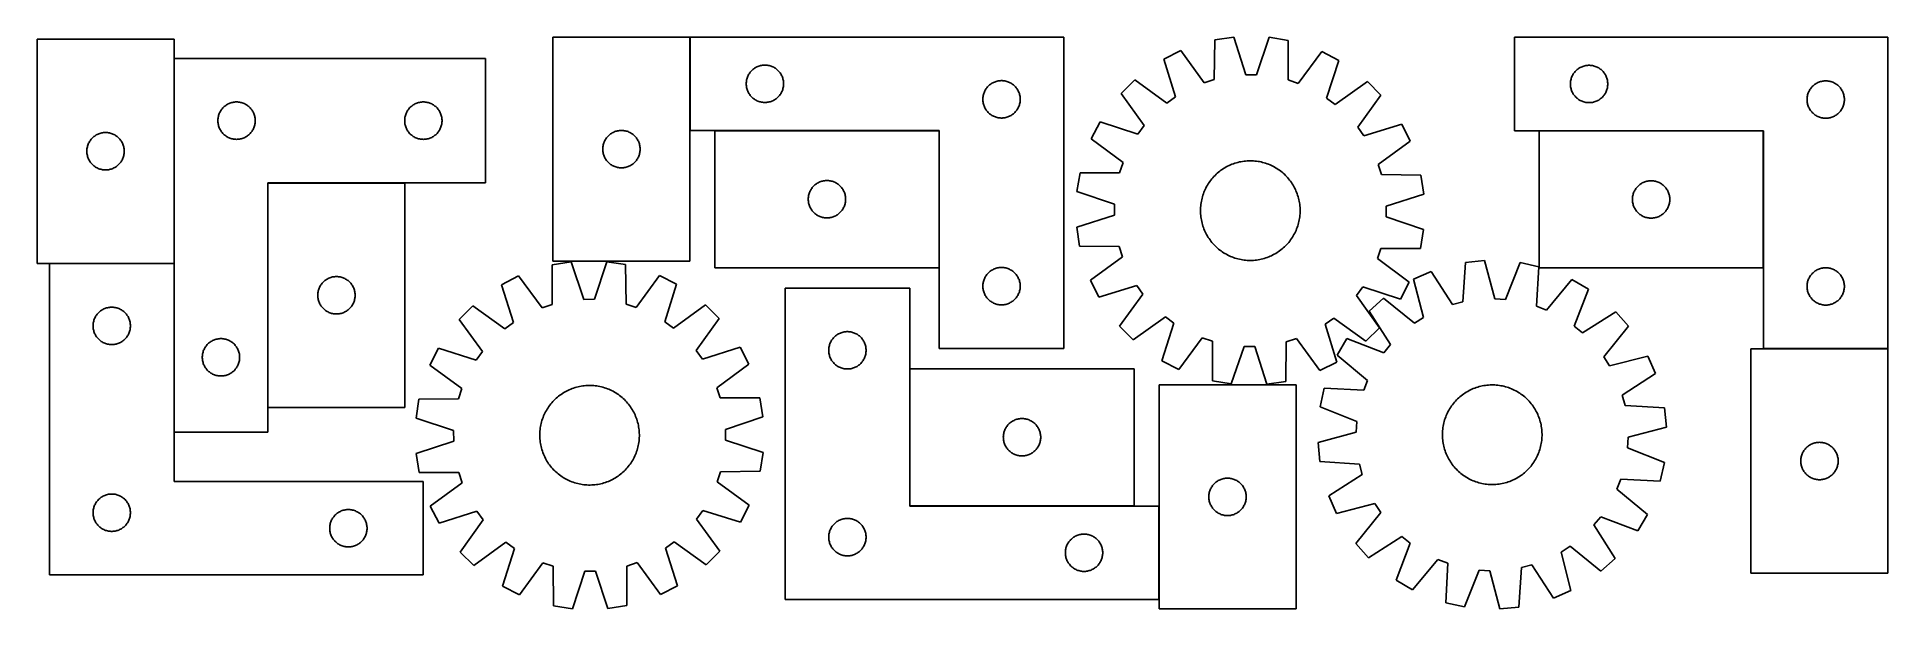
# Model space of a CAD drawing. Header units: millimetres. Extents: x 7 to 1493, y 7 to 466.
import ezdxf

# ---------------------------------------------------------------- set-up
doc = ezdxf.new("R2010")
doc.units = ezdxf.units.MM
doc.layers.add('COMMON', color=5, linetype='CONTINUOUS', true_color=0x0000ff)
doc.layers.add('CUT', color=7, linetype='CONTINUOUS', true_color=0x000000)

msp = doc.modelspace()

# ---------------------------------------------------------------- linework, layer by layer
at = {"layer": 'COMMON'}
for p, q in [((531.451073, 390.747626), (531.451073, 465.747626)), ((117.185572, 284.073305), (117.185572, 448.62731)), ((731.351072, 390.647626), (551.351072, 390.647626)), ((731.451073, 280.547625), (731.451073, 390.547625)), ((1393.118345, 390.468227), (1213.118345, 390.468227)), ((1393.218346, 280.368226), (1393.218346, 390.368226)), ((192.385572, 348.427309), (192.385572, 168.427309)), ((302.485573, 348.52731), (192.485573, 348.52731)), ((17.085571, 283.973304), (117.085571, 283.973304)), ((117.185571, 283.873304), (117.185571, 148.62731)), ((1493.318346, 215.468227), (1393.318346, 215.468227)), ((707.887475, 199.437856), (707.887475, 89.437856)), ((707.987476, 89.337855), (887.987476, 89.337855)), ((907.887475, 89.237855), (907.887475, 14.237855))]:
    msp.add_line(p, q, dxfattribs=at)
at = {"layer": 'CUT'}
for p, q in [((117.085571, 464.073305), (7.085571, 464.073305)), ((7.085571, 464.073305), (7.085571, 284.073305)), ((117.085571, 284.073305), (117.085571, 464.073305)), ((531.351072, 465.764711), (421.351072, 465.764711)), ((421.351072, 465.764711), (421.351072, 285.764711)), ((531.351072, 285.764711), (531.351072, 465.764711)), ((831.551073, 465.747626), (531.551073, 465.747626)), ((531.551073, 465.747626), (531.551073, 390.747626)), ((831.551073, 215.747626), (831.551073, 465.747626)), ((952.77891, 463.470436), (952.381597, 431.708558)), ((967.991989, 465.771044), (952.77891, 463.470436)), ((977.763177, 435.546904), (967.991989, 465.771044)), ((996.530139, 465.571524), (986.337312, 435.486959)), ((1011.709563, 463.058432), (996.530139, 465.571524)), ((1011.662743, 431.294103), (1011.709563, 463.058432)), ((1493.318346, 465.568227), (1193.318346, 465.568227)), ((1193.318346, 465.568227), (1193.318346, 390.568227)), ((1493.318346, 215.568227), (1493.318346, 465.568227)), ((117.285572, 448.62731), (117.285572, 148.62731)), ((367.285572, 448.62731), (117.285572, 448.62731)), ((367.285572, 348.62731), (367.285572, 448.62731)), ((925.575862, 454.841418), (911.818291, 447.95231)), ((911.818291, 447.95231), (921.255384, 417.622192)), ((944.208587, 429.116016), (925.575862, 454.841418)), ((1038.789302, 454.049903), (1019.798705, 428.587539)), ((1052.449204, 446.969111), (1038.789302, 454.049903)), ((1042.588958, 416.773908), (1052.449204, 446.969111)), ((576.729755, 430.555985), (576.868238, 431.315907)), ((576.868238, 431.315907), (577.045657, 432.067693)), ((577.045657, 432.067693), (577.261543, 432.809349)), ((577.261543, 432.809349), (577.515321, 433.538908)), ((577.515321, 433.538908), (577.80632, 434.254435)), ((577.80632, 434.254435), (578.133767, 434.954033)), ((578.133767, 434.954033), (578.496795, 435.635847)), ((578.496795, 435.635847), (578.89444, 436.298069)), ((578.89444, 436.298069), (579.325648, 436.938943)), ((579.325648, 436.938943), (579.789276, 437.556768)), ((579.789276, 437.556768), (580.284094, 438.149908)), ((580.284094, 438.149908), (580.80879, 438.716789)), ((580.80879, 438.716789), (581.361973, 439.255907)), ((581.361973, 439.255907), (581.942176, 439.765833)), ((581.942176, 439.765833), (582.547859, 440.245215)), ((582.547859, 440.245215), (583.177417, 440.692781)), ((583.177417, 440.692781), (583.829181, 441.107346)), ((583.829181, 441.107346), (584.501422, 441.487808)), ((584.501422, 441.487808), (585.192357, 441.83316)), ((585.192357, 441.83316), (585.900155, 442.142486)), ((585.900155, 442.142486), (586.622938, 442.414965)), ((586.622938, 442.414965), (587.358789, 442.649874)), ((587.358789, 442.649874), (588.105757, 442.846592)), ((588.105757, 442.846592), (588.861862, 443.004596)), ((588.861862, 443.004596), (589.625098, 443.123466)), ((589.625098, 443.123466), (590.393441, 443.202889)), ((590.393441, 443.202889), (591.164855, 443.242653)), ((591.164855, 443.242653), (591.937292, 443.242653)), ((591.937292, 443.242653), (592.708705, 443.202889)), ((592.708705, 443.202889), (593.477049, 443.123466)), ((593.477049, 443.123466), (594.240285, 443.004596)), ((594.240285, 443.004596), (594.996389, 442.846592)), ((594.996389, 442.846592), (595.743358, 442.649874)), ((595.743358, 442.649874), (596.479209, 442.414965)), ((596.479209, 442.414965), (597.201992, 442.142486)), ((597.201992, 442.142486), (597.909789, 441.83316)), ((597.909789, 441.83316), (598.600724, 441.487808)), ((598.600724, 441.487808), (599.272965, 441.107346)), ((599.272965, 441.107346), (599.924729, 440.692781)), ((599.924729, 440.692781), (600.554287, 440.245215)), ((600.554287, 440.245215), (601.159971, 439.765833)), ((601.159971, 439.765833), (601.740173, 439.255907)), ((601.740173, 439.255907), (602.293356, 438.716789)), ((602.293356, 438.716789), (602.818052, 438.149908)), ((602.818052, 438.149908), (603.31287, 437.556768)), ((603.31287, 437.556768), (603.776498, 436.938943)), ((603.776498, 436.938943), (604.207707, 436.298069)), ((604.207707, 436.298069), (604.605352, 435.635847)), ((604.605352, 435.635847), (604.968379, 434.954033)), ((604.968379, 434.954033), (605.295827, 434.254435)), ((605.295827, 434.254435), (605.586826, 433.538908)), ((605.586826, 433.538908), (605.840604, 432.809349)), ((605.840604, 432.809349), (606.056489, 432.067693)), ((606.056489, 432.067693), (606.233909, 431.315907)), ((606.233909, 431.315907), (606.372392, 430.555985)), ((888.613168, 431.339421), (877.657792, 420.536168)), ((914.283529, 412.630939), (888.613168, 431.339421)), ((952.381597, 431.708558), (944.208587, 429.116016)), ((986.337312, 435.486959), (977.763177, 435.546904)), ((1019.798705, 428.587539), (1011.662743, 431.294103)), ((1238.497027, 430.376586), (1238.63551, 431.136508)), ((1238.63551, 431.136508), (1238.81293, 431.888294)), ((1238.81293, 431.888294), (1239.028815, 432.629949)), ((1239.028815, 432.629949), (1239.282593, 433.359508)), ((1239.282593, 433.359508), (1239.573592, 434.075036)), ((1239.573592, 434.075036), (1239.901039, 434.774634)), ((1239.901039, 434.774634), (1240.264067, 435.456448)), ((1240.264067, 435.456448), (1240.661712, 436.11867)), ((1240.661712, 436.11867), (1241.092921, 436.759543)), ((1241.092921, 436.759543), (1241.556549, 437.377369)), ((1241.556549, 437.377369), (1242.051367, 437.970509)), ((1242.051367, 437.970509), (1242.576063, 438.537389)), ((1242.576063, 438.537389), (1243.129246, 439.076508)), ((1243.129246, 439.076508), (1243.709448, 439.586434)), ((1243.709448, 439.586434), (1244.315132, 440.065816)), ((1244.315132, 440.065816), (1244.94469, 440.513382)), ((1244.94469, 440.513382), (1245.596454, 440.927946)), ((1245.596454, 440.927946), (1246.268695, 441.308409)), ((1246.268695, 441.308409), (1246.95963, 441.653761)), ((1246.95963, 441.653761), (1247.667427, 441.963087)), ((1247.667427, 441.963087), (1248.39021, 442.235565)), ((1248.39021, 442.235565), (1249.126061, 442.470475)), ((1249.126061, 442.470475), (1249.87303, 442.667193)), ((1249.87303, 442.667193), (1250.629134, 442.825196)), ((1250.629134, 442.825196), (1251.39237, 442.944067)), ((1251.39237, 442.944067), (1252.160714, 443.02349)), ((1252.160714, 443.02349), (1252.932127, 443.063254)), ((1252.932127, 443.063254), (1253.704564, 443.063254)), ((1253.704564, 443.063254), (1254.475978, 443.02349)), ((1254.475978, 443.02349), (1255.244321, 442.944067)), ((1255.244321, 442.944067), (1256.007557, 442.825196)), ((1256.007557, 442.825196), (1256.763662, 442.667193)), ((1256.763662, 442.667193), (1257.51063, 442.470475)), ((1257.51063, 442.470475), (1258.246481, 442.235565)), ((1258.246481, 442.235565), (1258.969264, 441.963087)), ((1258.969264, 441.963087), (1259.677062, 441.653761)), ((1259.677062, 441.653761), (1260.367997, 441.308409)), ((1260.367997, 441.308409), (1261.040238, 440.927946)), ((1261.040238, 440.927946), (1261.692002, 440.513382)), ((1261.692002, 440.513382), (1262.32156, 440.065816)), ((1262.32156, 440.065816), (1262.927243, 439.586434)), ((1262.927243, 439.586434), (1263.507446, 439.076508)), ((1263.507446, 439.076508), (1264.060629, 438.537389)), ((1264.060629, 438.537389), (1264.585325, 437.970509)), ((1264.585325, 437.970509), (1265.080143, 437.377369)), ((1265.080143, 437.377369), (1265.543771, 436.759543)), ((1265.543771, 436.759543), (1265.974979, 436.11867)), ((1265.974979, 436.11867), (1266.372624, 435.456448)), ((1266.372624, 435.456448), (1266.735652, 434.774634)), ((1266.735652, 434.774634), (1267.063099, 434.075036)), ((1267.063099, 434.075036), (1267.354098, 433.359508)), ((1267.354098, 433.359508), (1267.607876, 432.629949)), ((1267.607876, 432.629949), (1267.823762, 431.888294)), ((1267.823762, 431.888294), (1268.001181, 431.136508)), ((1268.001181, 431.136508), (1268.139664, 430.376586)), ((576.551073, 428.247626), (576.570962, 429.019808)), ((576.570962, 427.475445), (576.551073, 428.247626)), ((576.570962, 429.019808), (576.630575, 429.789941)), ((576.630575, 426.705311), (576.570962, 427.475445)), ((576.630575, 429.789941), (576.729755, 430.555985)), ((576.729755, 425.939268), (576.630575, 426.705311)), ((576.868238, 425.179345), (576.729755, 425.939268)), ((577.045657, 424.427559), (576.868238, 425.179345)), ((577.261543, 423.685904), (577.045657, 424.427559)), ((577.515321, 422.956345), (577.261543, 423.685904)), ((577.80632, 422.240818), (577.515321, 422.956345)), ((578.133767, 421.541219), (577.80632, 422.240818)), ((578.496795, 420.859405), (578.133767, 421.541219)), ((578.89444, 420.197183), (578.496795, 420.859405)), ((579.325648, 419.55631), (578.89444, 420.197183)), ((579.789276, 418.938484), (579.325648, 419.55631)), ((580.284094, 418.345344), (579.789276, 418.938484)), ((580.80879, 417.778464), (580.284094, 418.345344)), ((581.361973, 417.239346), (580.80879, 417.778464)), ((581.942176, 416.72942), (581.361973, 417.239346)), ((582.547859, 416.250038), (581.942176, 416.72942)), ((583.177417, 415.802471), (582.547859, 416.250038)), ((600.554287, 416.250038), (599.924729, 415.802471)), ((601.159971, 416.72942), (600.554287, 416.250038)), ((601.740173, 417.239346), (601.159971, 416.72942)), ((602.293356, 417.778464), (601.740173, 417.239346)), ((602.818052, 418.345344), (602.293356, 417.778464)), ((603.31287, 418.938484), (602.818052, 418.345344)), ((603.776498, 419.55631), (603.31287, 418.938484)), ((604.207707, 420.197183), (603.776498, 419.55631)), ((604.605352, 420.859405), (604.207707, 420.197183)), ((604.968379, 421.541219), (604.605352, 420.859405)), ((605.295827, 422.240818), (604.968379, 421.541219)), ((605.586826, 422.956345), (605.295827, 422.240818)), ((605.840604, 423.685904), (605.586826, 422.956345)), ((606.056489, 424.427559), (605.840604, 423.685904)), ((606.233909, 425.179345), (606.056489, 424.427559)), ((606.372392, 425.939268), (606.233909, 425.179345)), ((606.372392, 430.555985), (606.471571, 429.789941)), ((606.471571, 426.705311), (606.372392, 425.939268)), ((606.471571, 429.789941), (606.531185, 429.019808)), ((606.531185, 427.475445), (606.471571, 426.705311)), ((606.531185, 429.019808), (606.551073, 428.247626)), ((606.551073, 428.247626), (606.531185, 427.475445)), ((766.551073, 415.747626), (766.570962, 416.519808)), ((766.570962, 416.519808), (766.630575, 417.289941)), ((766.630575, 417.289941), (766.729755, 418.055985)), ((766.729755, 418.055985), (766.868238, 418.815907)), ((766.868238, 418.815907), (767.045657, 419.567693)), ((767.045657, 419.567693), (767.261543, 420.309349)), ((767.261543, 420.309349), (767.515321, 421.038908)), ((767.515321, 421.038908), (767.80632, 421.754435)), ((767.80632, 421.754435), (768.133767, 422.454033)), ((768.133767, 422.454033), (768.496795, 423.135847)), ((768.496795, 423.135847), (768.89444, 423.798069)), ((768.89444, 423.798069), (769.325648, 424.438943)), ((769.325648, 424.438943), (769.789276, 425.056768)), ((769.789276, 425.056768), (770.284094, 425.649908)), ((770.284094, 425.649908), (770.80879, 426.216789)), ((770.80879, 426.216789), (771.361973, 426.755907)), ((771.361973, 426.755907), (771.942176, 427.265833)), ((771.942176, 427.265833), (772.547859, 427.745215)), ((772.547859, 427.745215), (773.177417, 428.192781)), ((773.177417, 428.192781), (773.829181, 428.607346)), ((773.829181, 428.607346), (774.501422, 428.987808)), ((774.501422, 428.987808), (775.192357, 429.33316)), ((775.192357, 429.33316), (775.900155, 429.642486)), ((775.900155, 429.642486), (776.622938, 429.914965)), ((776.622938, 429.914965), (777.358789, 430.149874)), ((777.358789, 430.149874), (778.105757, 430.346592)), ((778.105757, 430.346592), (778.861862, 430.504596)), ((778.861862, 430.504596), (779.625098, 430.623466)), ((779.625098, 430.623466), (780.393441, 430.702889)), ((780.393441, 430.702889), (781.164855, 430.742653)), ((781.164855, 430.742653), (781.937292, 430.742653)), ((781.937292, 430.742653), (782.708705, 430.702889)), ((782.708705, 430.702889), (783.477049, 430.623466)), ((783.477049, 430.623466), (784.240285, 430.504596)), ((784.240285, 430.504596), (784.996389, 430.346592)), ((784.996389, 430.346592), (785.743358, 430.149874)), ((785.743358, 430.149874), (786.479209, 429.914965)), ((786.479209, 429.914965), (787.201992, 429.642486)), ((787.201992, 429.642486), (787.909789, 429.33316)), ((787.909789, 429.33316), (788.600724, 428.987808)), ((788.600724, 428.987808), (789.272965, 428.607346)), ((789.272965, 428.607346), (789.924729, 428.192781)), ((789.924729, 428.192781), (790.554287, 427.745215)), ((790.554287, 427.745215), (791.159971, 427.265833)), ((791.159971, 427.265833), (791.740173, 426.755907)), ((791.740173, 426.755907), (792.293356, 426.216789)), ((792.293356, 426.216789), (792.818052, 425.649908)), ((792.818052, 425.649908), (793.31287, 425.056768)), ((793.31287, 425.056768), (793.776498, 424.438943)), ((793.776498, 424.438943), (794.207707, 423.798069)), ((794.207707, 423.798069), (794.605352, 423.135847)), ((794.605352, 423.135847), (794.968379, 422.454033)), ((794.968379, 422.454033), (795.295827, 421.754435)), ((795.295827, 421.754435), (795.586826, 421.038908)), ((795.586826, 421.038908), (795.840604, 420.309349)), ((795.840604, 420.309349), (796.056489, 419.567693)), ((796.056489, 419.567693), (796.233909, 418.815907)), ((796.233909, 418.815907), (796.372392, 418.055985)), ((796.372392, 418.055985), (796.471571, 417.289941)), ((796.471571, 417.289941), (796.531185, 416.519808)), ((796.531185, 416.519808), (796.551073, 415.747626)), ((877.657792, 420.536168), (896.005522, 394.606734)), ((921.255384, 417.622192), (914.283529, 412.630939)), ((1049.490343, 411.685662), (1042.588958, 416.773908)), ((1075.419777, 430.033392), (1049.490343, 411.685662)), ((1067.514549, 393.407655), (1086.223031, 419.078016)), ((1086.223031, 419.078016), (1075.419777, 430.033392)), ((1238.318346, 428.068227), (1238.338234, 428.840408)), ((1238.338234, 427.296046), (1238.318346, 428.068227)), ((1238.338234, 428.840408), (1238.397848, 429.610542)), ((1238.397848, 426.525912), (1238.338234, 427.296046)), ((1238.397848, 429.610542), (1238.497027, 430.376586)), ((1238.497027, 425.759868), (1238.397848, 426.525912)), ((1238.63551, 424.999946), (1238.497027, 425.759868)), ((1238.81293, 424.24816), (1238.63551, 424.999946)), ((1239.028815, 423.506505), (1238.81293, 424.24816)), ((1239.282593, 422.776946), (1239.028815, 423.506505)), ((1239.573592, 422.061418), (1239.282593, 422.776946)), ((1239.901039, 421.36182), (1239.573592, 422.061418)), ((1240.264067, 420.680006), (1239.901039, 421.36182)), ((1240.661712, 420.017784), (1240.264067, 420.680006)), ((1241.092921, 419.376911), (1240.661712, 420.017784)), ((1241.556549, 418.759085), (1241.092921, 419.376911)), ((1242.051367, 418.165945), (1241.556549, 418.759085)), ((1242.576063, 417.599065), (1242.051367, 418.165945)), ((1243.129246, 417.059947), (1242.576063, 417.599065)), ((1243.709448, 416.55002), (1243.129246, 417.059947)), ((1244.315132, 416.070638), (1243.709448, 416.55002)), ((1262.927243, 416.55002), (1262.32156, 416.070638)), ((1263.507446, 417.059947), (1262.927243, 416.55002)), ((1264.060629, 417.599065), (1263.507446, 417.059947)), ((1264.585325, 418.165945), (1264.060629, 417.599065)), ((1265.080143, 418.759085), (1264.585325, 418.165945)), ((1265.543771, 419.376911), (1265.080143, 418.759085)), ((1265.974979, 420.017784), (1265.543771, 419.376911)), ((1266.372624, 420.680006), (1265.974979, 420.017784)), ((1266.735652, 421.36182), (1266.372624, 420.680006)), ((1267.063099, 422.061418), (1266.735652, 421.36182)), ((1267.354098, 422.776946), (1267.063099, 422.061418)), ((1267.607876, 423.506505), (1267.354098, 422.776946)), ((1267.823762, 424.24816), (1267.607876, 423.506505)), ((1268.001181, 424.999946), (1267.823762, 424.24816)), ((1268.139664, 425.759868), (1268.001181, 424.999946)), ((1268.139664, 430.376586), (1268.238844, 429.610542)), ((1268.238844, 426.525912), (1268.139664, 425.759868)), ((1268.238844, 429.610542), (1268.298457, 428.840408)), ((1268.298457, 427.296046), (1268.238844, 426.525912)), ((1268.298457, 428.840408), (1268.318346, 428.068227)), ((1268.318346, 428.068227), (1268.298457, 427.296046)), ((1428.318346, 415.568227), (1428.338234, 416.340408)), ((1428.338234, 416.340408), (1428.397848, 417.110542)), ((1428.397848, 417.110542), (1428.497027, 417.876586)), ((1428.497027, 417.876586), (1428.63551, 418.636508)), ((1428.63551, 418.636508), (1428.81293, 419.388294)), ((1428.81293, 419.388294), (1429.028815, 420.129949)), ((1429.028815, 420.129949), (1429.282593, 420.859508)), ((1429.282593, 420.859508), (1429.573592, 421.575036)), ((1429.573592, 421.575036), (1429.901039, 422.274634)), ((1429.901039, 422.274634), (1430.264067, 422.956448)), ((1430.264067, 422.956448), (1430.661712, 423.61867)), ((1430.661712, 423.61867), (1431.092921, 424.259543)), ((1431.092921, 424.259543), (1431.556549, 424.877369)), ((1431.556549, 424.877369), (1432.051367, 425.470509)), ((1432.051367, 425.470509), (1432.576063, 426.037389)), ((1432.576063, 426.037389), (1433.129246, 426.576508)), ((1433.129246, 426.576508), (1433.709448, 427.086434)), ((1433.709448, 427.086434), (1434.315132, 427.565816)), ((1434.315132, 427.565816), (1434.94469, 428.013382)), ((1434.94469, 428.013382), (1435.596454, 428.427946)), ((1435.596454, 428.427946), (1436.268695, 428.808409)), ((1436.268695, 428.808409), (1436.95963, 429.153761)), ((1436.95963, 429.153761), (1437.667427, 429.463087)), ((1437.667427, 429.463087), (1438.39021, 429.735565)), ((1438.39021, 429.735565), (1439.126061, 429.970475)), ((1439.126061, 429.970475), (1439.87303, 430.167193)), ((1439.87303, 430.167193), (1440.629134, 430.325196)), ((1440.629134, 430.325196), (1441.39237, 430.444067)), ((1441.39237, 430.444067), (1442.160714, 430.52349)), ((1442.160714, 430.52349), (1442.932127, 430.563254)), ((1442.932127, 430.563254), (1443.704564, 430.563254)), ((1443.704564, 430.563254), (1444.475978, 430.52349)), ((1444.475978, 430.52349), (1445.244321, 430.444067)), ((1445.244321, 430.444067), (1446.007557, 430.325196)), ((1446.007557, 430.325196), (1446.763662, 430.167193)), ((1446.763662, 430.167193), (1447.51063, 429.970475)), ((1447.51063, 429.970475), (1448.246481, 429.735565)), ((1448.246481, 429.735565), (1448.969264, 429.463087)), ((1448.969264, 429.463087), (1449.677062, 429.153761)), ((1449.677062, 429.153761), (1450.367997, 428.808409)), ((1450.367997, 428.808409), (1451.040238, 428.427946)), ((1451.040238, 428.427946), (1451.692002, 428.013382)), ((1451.692002, 428.013382), (1452.32156, 427.565816)), ((1452.32156, 427.565816), (1452.927243, 427.086434)), ((1452.927243, 427.086434), (1453.507446, 426.576508)), ((1453.507446, 426.576508), (1454.060629, 426.037389)), ((1454.060629, 426.037389), (1454.585325, 425.470509)), ((1454.585325, 425.470509), (1455.080143, 424.877369)), ((1455.080143, 424.877369), (1455.543771, 424.259543)), ((1455.543771, 424.259543), (1455.974979, 423.61867)), ((1455.974979, 423.61867), (1456.372624, 422.956448)), ((1456.372624, 422.956448), (1456.735652, 422.274634)), ((1456.735652, 422.274634), (1457.063099, 421.575036)), ((1457.063099, 421.575036), (1457.354098, 420.859508)), ((1457.354098, 420.859508), (1457.607876, 420.129949)), ((1457.607876, 420.129949), (1457.823762, 419.388294)), ((1457.823762, 419.388294), (1458.001181, 418.636508)), ((1458.001181, 418.636508), (1458.139664, 417.876586)), ((1458.139664, 417.876586), (1458.238844, 417.110542)), ((1458.238844, 417.110542), (1458.298457, 416.340408)), ((1458.298457, 416.340408), (1458.318346, 415.568227)), ((152.409732, 400.553285), (152.528603, 401.316521)), ((152.528603, 401.316521), (152.686607, 402.072626)), ((152.686607, 402.072626), (152.883324, 402.819595)), ((152.883324, 402.819595), (153.118234, 403.555446)), ((153.118234, 403.555446), (153.390713, 404.278229)), ((153.390713, 404.278229), (153.700038, 404.986026)), ((153.700038, 404.986026), (154.04539, 405.676961)), ((154.04539, 405.676961), (154.425853, 406.349202)), ((154.425853, 406.349202), (154.840417, 407.000966)), ((154.840417, 407.000966), (155.287984, 407.630524)), ((155.287984, 407.630524), (155.767366, 408.236208)), ((155.767366, 408.236208), (156.277292, 408.81641)), ((156.277292, 408.81641), (156.81641, 409.369593)), ((156.81641, 409.369593), (157.38329, 409.894289)), ((157.38329, 409.894289), (157.97643, 410.389107)), ((157.97643, 410.389107), (158.594256, 410.852735)), ((158.594256, 410.852735), (159.235129, 411.283944)), ((159.235129, 411.283944), (159.897351, 411.681589)), ((159.897351, 411.681589), (160.579165, 412.044616)), ((160.579165, 412.044616), (161.278764, 412.372064)), ((161.278764, 412.372064), (161.994291, 412.663062)), ((161.994291, 412.663062), (162.72385, 412.916841)), ((162.72385, 412.916841), (163.465505, 413.132726)), ((163.465505, 413.132726), (164.217291, 413.310145)), ((164.217291, 413.310145), (164.977214, 413.448629)), ((164.977214, 413.448629), (165.743257, 413.547808)), ((165.743257, 413.547808), (166.513391, 413.607421)), ((166.513391, 413.607421), (167.285572, 413.62731)), ((167.285572, 413.62731), (168.057754, 413.607421)), ((168.057754, 413.607421), (168.827887, 413.547808)), ((168.827887, 413.547808), (169.593931, 413.448629)), ((169.593931, 413.448629), (170.353853, 413.310145)), ((170.353853, 413.310145), (171.105639, 413.132726)), ((171.105639, 413.132726), (171.847295, 412.916841)), ((171.847295, 412.916841), (172.576854, 412.663062)), ((172.576854, 412.663062), (173.292381, 412.372064)), ((173.292381, 412.372064), (173.991979, 412.044616)), ((173.991979, 412.044616), (174.673793, 411.681589)), ((174.673793, 411.681589), (175.336015, 411.283944)), ((175.336015, 411.283944), (175.976889, 410.852735)), ((175.976889, 410.852735), (176.594714, 410.389107)), ((176.594714, 410.389107), (177.187854, 409.894289)), ((177.187854, 409.894289), (177.754735, 409.369593)), ((177.754735, 409.369593), (178.293853, 408.81641)), ((178.293853, 408.81641), (178.803779, 408.236208)), ((178.803779, 408.236208), (179.283161, 407.630524)), ((179.283161, 407.630524), (179.730727, 407.000966)), ((179.730727, 407.000966), (180.145292, 406.349202)), ((180.145292, 406.349202), (180.525754, 405.676961)), ((180.525754, 405.676961), (180.871106, 404.986026)), ((180.871106, 404.986026), (181.180432, 404.278229)), ((181.180432, 404.278229), (181.452911, 403.555446)), ((181.452911, 403.555446), (181.68782, 402.819595)), ((181.68782, 402.819595), (181.884538, 402.072626)), ((181.884538, 402.072626), (182.042541, 401.316521)), ((182.042541, 401.316521), (182.161412, 400.553285)), ((302.409732, 400.553285), (302.528603, 401.316521)), ((302.528603, 401.316521), (302.686607, 402.072626)), ((302.686607, 402.072626), (302.883324, 402.819595)), ((302.883324, 402.819595), (303.118234, 403.555446)), ((303.118234, 403.555446), (303.390713, 404.278229)), ((303.390713, 404.278229), (303.700038, 404.986026)), ((303.700038, 404.986026), (304.04539, 405.676961)), ((304.04539, 405.676961), (304.425853, 406.349202)), ((304.425853, 406.349202), (304.840417, 407.000966)), ((304.840417, 407.000966), (305.287984, 407.630524)), ((305.287984, 407.630524), (305.767366, 408.236208)), ((305.767366, 408.236208), (306.277292, 408.81641)), ((306.277292, 408.81641), (306.81641, 409.369593)), ((306.81641, 409.369593), (307.38329, 409.894289)), ((307.38329, 409.894289), (307.97643, 410.389107)), ((307.97643, 410.389107), (308.594256, 410.852735)), ((308.594256, 410.852735), (309.235129, 411.283944)), ((309.235129, 411.283944), (309.897351, 411.681589)), ((309.897351, 411.681589), (310.579165, 412.044616)), ((310.579165, 412.044616), (311.278764, 412.372064)), ((311.278764, 412.372064), (311.994291, 412.663062)), ((311.994291, 412.663062), (312.72385, 412.916841)), ((312.72385, 412.916841), (313.465505, 413.132726)), ((313.465505, 413.132726), (314.217291, 413.310145)), ((314.217291, 413.310145), (314.977214, 413.448629)), ((314.977214, 413.448629), (315.743257, 413.547808)), ((315.743257, 413.547808), (316.513391, 413.607421)), ((316.513391, 413.607421), (317.285572, 413.62731)), ((317.285572, 413.62731), (318.057754, 413.607421)), ((318.057754, 413.607421), (318.827887, 413.547808)), ((318.827887, 413.547808), (319.593931, 413.448629)), ((319.593931, 413.448629), (320.353853, 413.310145)), ((320.353853, 413.310145), (321.105639, 413.132726)), ((321.105639, 413.132726), (321.847295, 412.916841)), ((321.847295, 412.916841), (322.576854, 412.663062)), ((322.576854, 412.663062), (323.292381, 412.372064)), ((323.292381, 412.372064), (323.991979, 412.044616)), ((323.991979, 412.044616), (324.673793, 411.681589)), ((324.673793, 411.681589), (325.336015, 411.283944)), ((325.336015, 411.283944), (325.976889, 410.852735)), ((325.976889, 410.852735), (326.594714, 410.389107)), ((326.594714, 410.389107), (327.187854, 409.894289)), ((327.187854, 409.894289), (327.754735, 409.369593)), ((327.754735, 409.369593), (328.293853, 408.81641)), ((328.293853, 408.81641), (328.803779, 408.236208)), ((328.803779, 408.236208), (329.283161, 407.630524)), ((329.283161, 407.630524), (329.730727, 407.000966)), ((329.730727, 407.000966), (330.145292, 406.349202)), ((330.145292, 406.349202), (330.525754, 405.676961)), ((330.525754, 405.676961), (330.871106, 404.986026)), ((330.871106, 404.986026), (331.180432, 404.278229)), ((331.180432, 404.278229), (331.452911, 403.555446)), ((331.452911, 403.555446), (331.68782, 402.819595)), ((331.68782, 402.819595), (331.884538, 402.072626)), ((331.884538, 402.072626), (332.042541, 401.316521)), ((332.042541, 401.316521), (332.161412, 400.553285)), ((583.829181, 415.387907), (583.177417, 415.802471)), ((584.501422, 415.007444), (583.829181, 415.387907)), ((585.192357, 414.662092), (584.501422, 415.007444)), ((585.900155, 414.352767), (585.192357, 414.662092)), ((586.622938, 414.080288), (585.900155, 414.352767)), ((587.358789, 413.845378), (586.622938, 414.080288)), ((588.105757, 413.648661), (587.358789, 413.845378)), ((588.861862, 413.490657), (588.105757, 413.648661)), ((589.625098, 413.371786), (588.861862, 413.490657)), ((590.393441, 413.292363), (589.625098, 413.371786)), ((591.164855, 413.252599), (590.393441, 413.292363)), ((591.937292, 413.252599), (591.164855, 413.252599)), ((592.708705, 413.292363), (591.937292, 413.252599)), ((593.477049, 413.371786), (592.708705, 413.292363)), ((594.240285, 413.490657), (593.477049, 413.371786)), ((594.996389, 413.648661), (594.240285, 413.490657)), ((595.743358, 413.845378), (594.996389, 413.648661)), ((596.479209, 414.080288), (595.743358, 413.845378)), ((597.201992, 414.352767), (596.479209, 414.080288)), ((597.909789, 414.662092), (597.201992, 414.352767)), ((598.600724, 415.007444), (597.909789, 414.662092)), ((599.272965, 415.387907), (598.600724, 415.007444)), ((599.924729, 415.802471), (599.272965, 415.387907)), ((766.570962, 414.975445), (766.551073, 415.747626)), ((766.630575, 414.205311), (766.570962, 414.975445)), ((766.729755, 413.439268), (766.630575, 414.205311)), ((766.868238, 412.679345), (766.729755, 413.439268)), ((767.045657, 411.927559), (766.868238, 412.679345)), ((767.261543, 411.185904), (767.045657, 411.927559)), ((767.515321, 410.456345), (767.261543, 411.185904)), ((767.80632, 409.740818), (767.515321, 410.456345)), ((768.133767, 409.041219), (767.80632, 409.740818)), ((768.496795, 408.359405), (768.133767, 409.041219)), ((768.89444, 407.697183), (768.496795, 408.359405)), ((769.325648, 407.05631), (768.89444, 407.697183)), ((769.789276, 406.438484), (769.325648, 407.05631)), ((770.284094, 405.845344), (769.789276, 406.438484)), ((770.80879, 405.278464), (770.284094, 405.845344)), ((771.361973, 404.739346), (770.80879, 405.278464)), ((771.942176, 404.22942), (771.361973, 404.739346)), ((772.547859, 403.750038), (771.942176, 404.22942)), ((773.177417, 403.302471), (772.547859, 403.750038)), ((773.829181, 402.887907), (773.177417, 403.302471)), ((774.501422, 402.507444), (773.829181, 402.887907)), ((775.192357, 402.162092), (774.501422, 402.507444)), ((775.900155, 401.852767), (775.192357, 402.162092)), ((776.622938, 401.580288), (775.900155, 401.852767)), ((777.358789, 401.345378), (776.622938, 401.580288)), ((778.105757, 401.148661), (777.358789, 401.345378)), ((785.743358, 401.345378), (784.996389, 401.148661)), ((786.479209, 401.580288), (785.743358, 401.345378)), ((787.201992, 401.852767), (786.479209, 401.580288)), ((787.909789, 402.162092), (787.201992, 401.852767)), ((788.600724, 402.507444), (787.909789, 402.162092)), ((789.272965, 402.887907), (788.600724, 402.507444)), ((789.924729, 403.302471), (789.272965, 402.887907)), ((790.554287, 403.750038), (789.924729, 403.302471)), ((791.159971, 404.22942), (790.554287, 403.750038)), ((791.740173, 404.739346), (791.159971, 404.22942)), ((792.293356, 405.278464), (791.740173, 404.739346)), ((792.818052, 405.845344), (792.293356, 405.278464)), ((793.31287, 406.438484), (792.818052, 405.845344)), ((793.776498, 407.05631), (793.31287, 406.438484)), ((794.207707, 407.697183), (793.776498, 407.05631)), ((794.605352, 408.359405), (794.207707, 407.697183)), ((794.968379, 409.041219), (794.605352, 408.359405)), ((795.295827, 409.740818), (794.968379, 409.041219)), ((795.586826, 410.456345), (795.295827, 409.740818)), ((795.840604, 411.185904), (795.586826, 410.456345)), ((796.056489, 411.927559), (795.840604, 411.185904)), ((796.233909, 412.679345), (796.056489, 411.927559)), ((796.372392, 413.439268), (796.233909, 412.679345)), ((796.471571, 414.205311), (796.372392, 413.439268)), ((796.531185, 414.975445), (796.471571, 414.205311)), ((796.551073, 415.747626), (796.531185, 414.975445)), ((1244.94469, 415.623072), (1244.315132, 416.070638)), ((1245.596454, 415.208508), (1244.94469, 415.623072)), ((1246.268695, 414.828045), (1245.596454, 415.208508)), ((1246.95963, 414.482693), (1246.268695, 414.828045)), ((1247.667427, 414.173367), (1246.95963, 414.482693)), ((1248.39021, 413.900889), (1247.667427, 414.173367)), ((1249.126061, 413.665979), (1248.39021, 413.900889)), ((1249.87303, 413.469261), (1249.126061, 413.665979)), ((1250.629134, 413.311258), (1249.87303, 413.469261)), ((1251.39237, 413.192387), (1250.629134, 413.311258)), ((1252.160714, 413.112964), (1251.39237, 413.192387)), ((1252.932127, 413.0732), (1252.160714, 413.112964)), ((1253.704564, 413.0732), (1252.932127, 413.0732)), ((1254.475978, 413.112964), (1253.704564, 413.0732)), ((1255.244321, 413.192387), (1254.475978, 413.112964)), ((1256.007557, 413.311258), (1255.244321, 413.192387)), ((1256.763662, 413.469261), (1256.007557, 413.311258)), ((1257.51063, 413.665979), (1256.763662, 413.469261)), ((1258.246481, 413.900889), (1257.51063, 413.665979)), ((1258.969264, 414.173367), (1258.246481, 413.900889)), ((1259.677062, 414.482693), (1258.969264, 414.173367)), ((1260.367997, 414.828045), (1259.677062, 414.482693)), ((1261.040238, 415.208508), (1260.367997, 414.828045)), ((1261.692002, 415.623072), (1261.040238, 415.208508)), ((1262.32156, 416.070638), (1261.692002, 415.623072)), ((1428.338234, 414.796046), (1428.318346, 415.568227)), ((1428.397848, 414.025912), (1428.338234, 414.796046)), ((1428.497027, 413.259868), (1428.397848, 414.025912)), ((1428.63551, 412.499946), (1428.497027, 413.259868)), ((1428.81293, 411.74816), (1428.63551, 412.499946)), ((1429.028815, 411.006505), (1428.81293, 411.74816)), ((1429.282593, 410.276946), (1429.028815, 411.006505)), ((1429.573592, 409.561418), (1429.282593, 410.276946)), ((1429.901039, 408.86182), (1429.573592, 409.561418)), ((1430.264067, 408.180006), (1429.901039, 408.86182)), ((1430.661712, 407.517784), (1430.264067, 408.180006)), ((1431.092921, 406.876911), (1430.661712, 407.517784)), ((1431.556549, 406.259085), (1431.092921, 406.876911)), ((1432.051367, 405.665945), (1431.556549, 406.259085)), ((1432.576063, 405.099065), (1432.051367, 405.665945)), ((1433.129246, 404.559947), (1432.576063, 405.099065)), ((1433.709448, 404.05002), (1433.129246, 404.559947)), ((1434.315132, 403.570638), (1433.709448, 404.05002)), ((1434.94469, 403.123072), (1434.315132, 403.570638)), ((1435.596454, 402.708508), (1434.94469, 403.123072)), ((1436.268695, 402.328045), (1435.596454, 402.708508)), ((1436.95963, 401.982693), (1436.268695, 402.328045)), ((1437.667427, 401.673367), (1436.95963, 401.982693)), ((1438.39021, 401.400889), (1437.667427, 401.673367)), ((1439.126061, 401.165979), (1438.39021, 401.400889)), ((1448.246481, 401.400889), (1447.51063, 401.165979)), ((1448.969264, 401.673367), (1448.246481, 401.400889)), ((1449.677062, 401.982693), (1448.969264, 401.673367)), ((1450.367997, 402.328045), (1449.677062, 401.982693)), ((1451.040238, 402.708508), (1450.367997, 402.328045)), ((1451.692002, 403.123072), (1451.040238, 402.708508)), ((1452.32156, 403.570638), (1451.692002, 403.123072)), ((1452.927243, 404.05002), (1452.32156, 403.570638)), ((1453.507446, 404.559947), (1452.927243, 404.05002)), ((1454.060629, 405.099065), (1453.507446, 404.559947)), ((1454.585325, 405.665945), (1454.060629, 405.099065)), ((1455.080143, 406.259085), (1454.585325, 405.665945)), ((1455.543771, 406.876911), (1455.080143, 406.259085)), ((1455.974979, 407.517784), (1455.543771, 406.876911)), ((1456.372624, 408.180006), (1455.974979, 407.517784)), ((1456.735652, 408.86182), (1456.372624, 408.180006)), ((1457.063099, 409.561418), (1456.735652, 408.86182)), ((1457.354098, 410.276946), (1457.063099, 409.561418)), ((1457.607876, 411.006505), (1457.354098, 410.276946)), ((1457.823762, 411.74816), (1457.607876, 411.006505)), ((1458.001181, 412.499946), (1457.823762, 411.74816)), ((1458.139664, 413.259868), (1458.001181, 412.499946)), ((1458.238844, 414.025912), (1458.139664, 413.259868)), ((1458.298457, 414.796046), (1458.238844, 414.025912)), ((1458.318346, 415.568227), (1458.298457, 414.796046)), ((53.394255, 386.29873), (54.035128, 386.729939)), ((54.035128, 386.729939), (54.69735, 387.127584)), ((54.69735, 387.127584), (55.379164, 387.490611)), ((55.379164, 387.490611), (56.078763, 387.818059)), ((56.078763, 387.818059), (56.79429, 388.109057)), ((56.79429, 388.109057), (57.523849, 388.362836)), ((57.523849, 388.362836), (58.265504, 388.578721)), ((58.265504, 388.578721), (59.01729, 388.75614)), ((59.01729, 388.75614), (59.777213, 388.894624)), ((59.777213, 388.894624), (60.543256, 388.993803)), ((60.543256, 388.993803), (61.31339, 389.053417)), ((61.31339, 389.053417), (62.085571, 389.073305)), ((62.085571, 389.073305), (62.857753, 389.053417)), ((62.857753, 389.053417), (63.627886, 388.993803)), ((63.627886, 388.993803), (64.39393, 388.894624)), ((64.39393, 388.894624), (65.153852, 388.75614)), ((65.153852, 388.75614), (65.905638, 388.578721)), ((65.905638, 388.578721), (66.647294, 388.362836)), ((66.647294, 388.362836), (67.376853, 388.109057)), ((67.376853, 388.109057), (68.09238, 387.818059)), ((68.09238, 387.818059), (68.791978, 387.490611)), ((68.791978, 387.490611), (69.473792, 387.127584)), ((69.473792, 387.127584), (70.136014, 386.729939)), ((70.136014, 386.729939), (70.776888, 386.29873)), ((152.290545, 399.013529), (152.330309, 399.784942)), ((152.290545, 398.241091), (152.290545, 399.013529)), ((152.330309, 397.469678), (152.290545, 398.241091)), ((152.330309, 399.784942), (152.409732, 400.553285)), ((152.409732, 396.701335), (152.330309, 397.469678)), ((152.528603, 395.938099), (152.409732, 396.701335)), ((152.686607, 395.181994), (152.528603, 395.938099)), ((152.883324, 394.435026), (152.686607, 395.181994)), ((153.118234, 393.699174), (152.883324, 394.435026)), ((153.390713, 392.976392), (153.118234, 393.699174)), ((153.700038, 392.268594), (153.390713, 392.976392)), ((154.04539, 391.577659), (153.700038, 392.268594)), ((154.425853, 390.905418), (154.04539, 391.577659)), ((154.840417, 390.253654), (154.425853, 390.905418)), ((155.287984, 389.624096), (154.840417, 390.253654)), ((155.767366, 389.018412), (155.287984, 389.624096)), ((156.277292, 388.43821), (155.767366, 389.018412)), ((156.81641, 387.885027), (156.277292, 388.43821)), ((157.38329, 387.360331), (156.81641, 387.885027)), ((157.97643, 386.865513), (157.38329, 387.360331)), ((158.594256, 386.401885), (157.97643, 386.865513)), ((176.594714, 386.865513), (175.976889, 386.401885)), ((177.187854, 387.360331), (176.594714, 386.865513)), ((177.754735, 387.885027), (177.187854, 387.360331)), ((178.293853, 388.43821), (177.754735, 387.885027)), ((178.803779, 389.018412), (178.293853, 388.43821)), ((179.283161, 389.624096), (178.803779, 389.018412)), ((179.730727, 390.253654), (179.283161, 389.624096)), ((180.145292, 390.905418), (179.730727, 390.253654)), ((180.525754, 391.577659), (180.145292, 390.905418)), ((180.871106, 392.268594), (180.525754, 391.577659)), ((181.180432, 392.976392), (180.871106, 392.268594)), ((181.452911, 393.699174), (181.180432, 392.976392)), ((181.68782, 394.435026), (181.452911, 393.699174)), ((181.884538, 395.181994), (181.68782, 394.435026)), ((182.042541, 395.938099), (181.884538, 395.181994)), ((182.161412, 396.701335), (182.042541, 395.938099)), ((182.161412, 400.553285), (182.240835, 399.784942)), ((182.240835, 397.469678), (182.161412, 396.701335)), ((182.240835, 399.784942), (182.280599, 399.013529)), ((182.280599, 398.241091), (182.240835, 397.469678)), ((182.280599, 399.013529), (182.280599, 398.241091)), ((302.290545, 399.013529), (302.330309, 399.784942)), ((302.290545, 398.241091), (302.290545, 399.013529)), ((302.330309, 397.469678), (302.290545, 398.241091)), ((302.330309, 399.784942), (302.409732, 400.553285)), ((302.409732, 396.701335), (302.330309, 397.469678)), ((302.528603, 395.938099), (302.409732, 396.701335)), ((302.686607, 395.181994), (302.528603, 395.938099)), ((302.883324, 394.435026), (302.686607, 395.181994)), ((303.118234, 393.699174), (302.883324, 394.435026)), ((303.390713, 392.976392), (303.118234, 393.699174)), ((303.700038, 392.268594), (303.390713, 392.976392)), ((304.04539, 391.577659), (303.700038, 392.268594)), ((304.425853, 390.905418), (304.04539, 391.577659)), ((304.840417, 390.253654), (304.425853, 390.905418)), ((305.287984, 389.624096), (304.840417, 390.253654)), ((305.767366, 389.018412), (305.287984, 389.624096)), ((306.277292, 388.43821), (305.767366, 389.018412)), ((306.81641, 387.885027), (306.277292, 388.43821)), ((307.38329, 387.360331), (306.81641, 387.885027)), ((307.97643, 386.865513), (307.38329, 387.360331)), ((308.594256, 386.401885), (307.97643, 386.865513)), ((326.594714, 386.865513), (325.976889, 386.401885)), ((327.187854, 387.360331), (326.594714, 386.865513)), ((327.754735, 387.885027), (327.187854, 387.360331)), ((328.293853, 388.43821), (327.754735, 387.885027)), ((328.803779, 389.018412), (328.293853, 388.43821)), ((329.283161, 389.624096), (328.803779, 389.018412)), ((329.730727, 390.253654), (329.283161, 389.624096)), ((330.145292, 390.905418), (329.730727, 390.253654)), ((330.525754, 391.577659), (330.145292, 390.905418)), ((330.871106, 392.268594), (330.525754, 391.577659)), ((331.180432, 392.976392), (330.871106, 392.268594)), ((331.452911, 393.699174), (331.180432, 392.976392)), ((331.68782, 394.435026), (331.452911, 393.699174)), ((331.884538, 395.181994), (331.68782, 394.435026)), ((332.042541, 395.938099), (331.884538, 395.181994)), ((332.161412, 396.701335), (332.042541, 395.938099)), ((332.161412, 400.553285), (332.240835, 399.784942)), ((332.240835, 397.469678), (332.161412, 396.701335)), ((332.240835, 399.784942), (332.280599, 399.013529)), ((332.280599, 398.241091), (332.240835, 397.469678)), ((332.280599, 399.013529), (332.280599, 398.241091)), ((465.342792, 385.953812), (465.88191, 386.506994)), ((465.88191, 386.506994), (466.44879, 387.03169)), ((466.44879, 387.03169), (467.04193, 387.526509)), ((467.04193, 387.526509), (467.659756, 387.990137)), ((467.659756, 387.990137), (468.300629, 388.421345)), ((468.300629, 388.421345), (468.962851, 388.81899)), ((468.962851, 388.81899), (469.644665, 389.182018)), ((469.644665, 389.182018), (470.344264, 389.509465)), ((470.344264, 389.509465), (471.059791, 389.800464)), ((471.059791, 389.800464), (471.78935, 390.054242)), ((471.78935, 390.054242), (472.531005, 390.270127)), ((472.531005, 390.270127), (473.282791, 390.447547)), ((473.282791, 390.447547), (474.042714, 390.58603)), ((474.042714, 390.58603), (474.808757, 390.68521)), ((474.808757, 390.68521), (475.578891, 390.744823)), ((475.578891, 390.744823), (476.351072, 390.764711)), ((476.351072, 390.764711), (477.123254, 390.744823)), ((477.123254, 390.744823), (477.893387, 390.68521)), ((477.893387, 390.68521), (478.659431, 390.58603)), ((478.659431, 390.58603), (479.419353, 390.447547)), ((479.419353, 390.447547), (480.171139, 390.270127)), ((480.171139, 390.270127), (480.912795, 390.054242)), ((480.912795, 390.054242), (481.642354, 389.800464)), ((481.642354, 389.800464), (482.357881, 389.509465)), ((482.357881, 389.509465), (483.057479, 389.182018)), ((483.057479, 389.182018), (483.739293, 388.81899)), ((483.739293, 388.81899), (484.401515, 388.421345)), ((484.401515, 388.421345), (485.042389, 387.990137)), ((485.042389, 387.990137), (485.660214, 387.526509)), ((485.660214, 387.526509), (486.253354, 387.03169)), ((486.253354, 387.03169), (486.820235, 386.506994)), ((486.820235, 386.506994), (487.359353, 385.953812)), ((531.551073, 390.747626), (731.551073, 390.747626)), ((731.351072, 390.547625), (551.351072, 390.547625)), ((551.351072, 390.547625), (551.351072, 280.547625)), ((731.351072, 280.547625), (731.351072, 390.547625)), ((731.551073, 390.747626), (731.551073, 215.747626)), ((778.861862, 400.990657), (778.105757, 401.148661)), ((779.625098, 400.871786), (778.861862, 400.990657)), ((780.393441, 400.792363), (779.625098, 400.871786)), ((781.164855, 400.752599), (780.393441, 400.792363)), ((781.937292, 400.752599), (781.164855, 400.752599)), ((782.708705, 400.792363), (781.937292, 400.752599)), ((783.477049, 400.871786), (782.708705, 400.792363)), ((784.240285, 400.990657), (783.477049, 400.871786)), ((784.996389, 401.148661), (784.240285, 400.990657)), ((860.722073, 397.565594), (853.641281, 383.905692)), ((890.917277, 387.705348), (860.722073, 397.565594)), ((896.005522, 394.606734), (890.917277, 387.705348)), ((1072.505802, 386.4358), (1067.514549, 393.407655)), ((1102.83592, 395.872893), (1072.505802, 386.4358)), ((1109.725027, 382.115322), (1102.83592, 395.872893)), ((1193.318346, 390.568227), (1393.318346, 390.568227)), ((1393.118345, 390.368226), (1213.118345, 390.368226)), ((1213.118345, 390.368226), (1213.118345, 280.368226)), ((1393.118345, 280.368226), (1393.118345, 390.368226)), ((1393.318346, 390.568227), (1393.318346, 215.568227)), ((1439.87303, 400.969261), (1439.126061, 401.165979)), ((1440.629134, 400.811258), (1439.87303, 400.969261)), ((1441.39237, 400.692387), (1440.629134, 400.811258)), ((1442.160714, 400.612964), (1441.39237, 400.692387)), ((1442.932127, 400.5732), (1442.160714, 400.612964)), ((1443.704564, 400.5732), (1442.932127, 400.5732)), ((1444.475978, 400.612964), (1443.704564, 400.5732)), ((1445.244321, 400.692387), (1444.475978, 400.612964)), ((1446.007557, 400.811258), (1445.244321, 400.692387)), ((1446.763662, 400.969261), (1446.007557, 400.811258)), ((1447.51063, 401.165979), (1446.763662, 400.969261)), ((47.090544, 374.459524), (47.130308, 375.230937)), ((47.090544, 373.687087), (47.090544, 374.459524)), ((47.130308, 372.915673), (47.090544, 373.687087)), ((47.130308, 375.230937), (47.209731, 375.999281)), ((47.209731, 372.14733), (47.130308, 372.915673)), ((47.209731, 375.999281), (47.328602, 376.762517)), ((47.328602, 371.384094), (47.209731, 372.14733)), ((47.328602, 376.762517), (47.486606, 377.518621)), ((47.486606, 377.518621), (47.683323, 378.26559)), ((47.683323, 378.26559), (47.918233, 379.001441)), ((47.918233, 379.001441), (48.190712, 379.724224)), ((48.190712, 379.724224), (48.500037, 380.432021)), ((48.500037, 380.432021), (48.845389, 381.122956)), ((48.845389, 381.122956), (49.225852, 381.795197)), ((49.225852, 381.795197), (49.640416, 382.446961)), ((49.640416, 382.446961), (50.087983, 383.076519)), ((50.087983, 383.076519), (50.567365, 383.682203)), ((50.567365, 383.682203), (51.077291, 384.262405)), ((51.077291, 384.262405), (51.616409, 384.815588)), ((51.616409, 384.815588), (52.183289, 385.340284)), ((52.183289, 385.340284), (52.776429, 385.835102)), ((52.776429, 385.835102), (53.394255, 386.29873)), ((70.776888, 386.29873), (71.394713, 385.835102)), ((71.394713, 385.835102), (71.987853, 385.340284)), ((71.987853, 385.340284), (72.554734, 384.815588)), ((72.554734, 384.815588), (73.093852, 384.262405)), ((73.093852, 384.262405), (73.603778, 383.682203)), ((73.603778, 383.682203), (74.08316, 383.076519)), ((74.08316, 383.076519), (74.530726, 382.446961)), ((74.530726, 382.446961), (74.945291, 381.795197)), ((74.945291, 381.795197), (75.325753, 381.122956)), ((75.325753, 381.122956), (75.671105, 380.432021)), ((75.671105, 380.432021), (75.980431, 379.724224)), ((75.980431, 379.724224), (76.25291, 379.001441)), ((76.25291, 379.001441), (76.487819, 378.26559)), ((76.487819, 378.26559), (76.684537, 377.518621)), ((76.684537, 377.518621), (76.84254, 376.762517)), ((76.84254, 376.762517), (76.961411, 375.999281)), ((76.961411, 372.14733), (76.84254, 371.384094)), ((76.961411, 375.999281), (77.040834, 375.230937)), ((77.040834, 372.915673), (76.961411, 372.14733)), ((77.040834, 375.230937), (77.080598, 374.459524)), ((77.080598, 373.687087), (77.040834, 372.915673)), ((77.080598, 374.459524), (77.080598, 373.687087)), ((159.235129, 385.970677), (158.594256, 386.401885)), ((159.897351, 385.573032), (159.235129, 385.970677)), ((160.579165, 385.210004), (159.897351, 385.573032)), ((161.278764, 384.882557), (160.579165, 385.210004)), ((161.994291, 384.591558), (161.278764, 384.882557)), ((162.72385, 384.337779), (161.994291, 384.591558)), ((163.465505, 384.121894), (162.72385, 384.337779)), ((164.217291, 383.944475), (163.465505, 384.121894)), ((164.977214, 383.805992), (164.217291, 383.944475)), ((165.743257, 383.706812), (164.977214, 383.805992)), ((166.513391, 383.647199), (165.743257, 383.706812)), ((167.285572, 383.62731), (166.513391, 383.647199)), ((168.057754, 383.647199), (167.285572, 383.62731)), ((168.827887, 383.706812), (168.057754, 383.647199)), ((169.593931, 383.805992), (168.827887, 383.706812)), ((170.353853, 383.944475), (169.593931, 383.805992)), ((171.105639, 384.121894), (170.353853, 383.944475)), ((171.847295, 384.337779), (171.105639, 384.121894)), ((172.576854, 384.591558), (171.847295, 384.337779)), ((173.292381, 384.882557), (172.576854, 384.591558)), ((173.991979, 385.210004), (173.292381, 384.882557)), ((174.673793, 385.573032), (173.991979, 385.210004)), ((175.336015, 385.970677), (174.673793, 385.573032)), ((175.976889, 386.401885), (175.336015, 385.970677)), ((309.235129, 385.970677), (308.594256, 386.401885)), ((309.897351, 385.573032), (309.235129, 385.970677)), ((310.579165, 385.210004), (309.897351, 385.573032)), ((311.278764, 384.882557), (310.579165, 385.210004)), ((311.994291, 384.591558), (311.278764, 384.882557)), ((312.72385, 384.337779), (311.994291, 384.591558)), ((313.465505, 384.121894), (312.72385, 384.337779)), ((314.217291, 383.944475), (313.465505, 384.121894)), ((314.977214, 383.805992), (314.217291, 383.944475)), ((315.743257, 383.706812), (314.977214, 383.805992)), ((316.513391, 383.647199), (315.743257, 383.706812)), ((317.285572, 383.62731), (316.513391, 383.647199)), ((318.057754, 383.647199), (317.285572, 383.62731)), ((318.827887, 383.706812), (318.057754, 383.647199)), ((319.593931, 383.805992), (318.827887, 383.706812)), ((320.353853, 383.944475), (319.593931, 383.805992)), ((321.105639, 384.121894), (320.353853, 383.944475)), ((321.847295, 384.337779), (321.105639, 384.121894)), ((322.576854, 384.591558), (321.847295, 384.337779)), ((323.292381, 384.882557), (322.576854, 384.591558)), ((323.991979, 385.210004), (323.292381, 384.882557)), ((324.673793, 385.573032), (323.991979, 385.210004)), ((325.336015, 385.970677), (324.673793, 385.573032)), ((325.976889, 386.401885), (325.336015, 385.970677)), ((461.356045, 376.15093), (461.395809, 376.922343)), ((461.356045, 375.378493), (461.356045, 376.15093)), ((461.395809, 374.60708), (461.356045, 375.378493)), ((461.395809, 376.922343), (461.475232, 377.690687)), ((461.475232, 373.838736), (461.395809, 374.60708)), ((461.475232, 377.690687), (461.594103, 378.453923)), ((461.594103, 373.0755), (461.475232, 373.838736)), ((461.594103, 378.453923), (461.752107, 379.210028)), ((461.752107, 372.319395), (461.594103, 373.0755)), ((461.752107, 379.210028), (461.948824, 379.956996)), ((461.948824, 371.572427), (461.752107, 372.319395)), ((461.948824, 379.956996), (462.183734, 380.692847)), ((462.183734, 370.836576), (461.948824, 371.572427)), ((462.183734, 380.692847), (462.456213, 381.41563)), ((462.456213, 381.41563), (462.765538, 382.123427)), ((462.765538, 382.123427), (463.11089, 382.814363)), ((463.11089, 382.814363), (463.491353, 383.486603)), ((463.491353, 383.486603), (463.905917, 384.138367)), ((463.905917, 384.138367), (464.353484, 384.767926)), ((464.353484, 384.767926), (464.832866, 385.373609)), ((464.832866, 385.373609), (465.342792, 385.953812)), ((487.359353, 385.953812), (487.869279, 385.373609)), ((487.869279, 385.373609), (488.348661, 384.767926)), ((488.348661, 384.767926), (488.796227, 384.138367)), ((488.796227, 384.138367), (489.210792, 383.486603)), ((489.210792, 383.486603), (489.591254, 382.814363)), ((489.591254, 382.814363), (489.936606, 382.123427)), ((489.936606, 382.123427), (490.245932, 381.41563)), ((490.245932, 381.41563), (490.518411, 380.692847)), ((490.518411, 380.692847), (490.75332, 379.956996)), ((490.75332, 371.572427), (490.518411, 370.836576)), ((490.75332, 379.956996), (490.950038, 379.210028)), ((490.950038, 372.319395), (490.75332, 371.572427)), ((490.950038, 379.210028), (491.108042, 378.453923)), ((491.108042, 373.0755), (490.950038, 372.319395)), ((491.108042, 378.453923), (491.226912, 377.690687)), ((491.226912, 373.838736), (491.108042, 373.0755)), ((491.226912, 377.690687), (491.306335, 376.922343)), ((491.306335, 374.60708), (491.226912, 373.838736)), ((491.306335, 376.922343), (491.346099, 376.15093)), ((491.346099, 375.378493), (491.306335, 374.60708)), ((491.346099, 376.15093), (491.346099, 375.378493)), ((853.641281, 383.905692), (879.103645, 364.915095)), ((1083.999625, 363.482597), (1109.725027, 382.115322)), ((47.486606, 370.627989), (47.328602, 371.384094)), ((47.683323, 369.881021), (47.486606, 370.627989)), ((47.918233, 369.145169), (47.683323, 369.881021)), ((48.190712, 368.422387), (47.918233, 369.145169)), ((48.500037, 367.714589), (48.190712, 368.422387)), ((48.845389, 367.023654), (48.500037, 367.714589)), ((49.225852, 366.351413), (48.845389, 367.023654)), ((49.640416, 365.699649), (49.225852, 366.351413)), ((50.087983, 365.070091), (49.640416, 365.699649)), ((50.567365, 364.464408), (50.087983, 365.070091)), ((51.077291, 363.884205), (50.567365, 364.464408)), ((51.616409, 363.331022), (51.077291, 363.884205)), ((52.183289, 362.806326), (51.616409, 363.331022)), ((52.776429, 362.311508), (52.183289, 362.806326)), ((53.394255, 361.84788), (52.776429, 362.311508)), ((54.035128, 361.416672), (53.394255, 361.84788)), ((54.69735, 361.019027), (54.035128, 361.416672)), ((55.379164, 360.655999), (54.69735, 361.019027)), ((56.078763, 360.328552), (55.379164, 360.655999)), ((56.79429, 360.037553), (56.078763, 360.328552)), ((57.523849, 359.783774), (56.79429, 360.037553)), ((58.265504, 359.567889), (57.523849, 359.783774)), ((59.01729, 359.39047), (58.265504, 359.567889)), ((59.777213, 359.251987), (59.01729, 359.39047)), ((60.543256, 359.152807), (59.777213, 359.251987)), ((61.31339, 359.093194), (60.543256, 359.152807)), ((62.085571, 359.073305), (61.31339, 359.093194)), ((62.857753, 359.093194), (62.085571, 359.073305)), ((63.627886, 359.152807), (62.857753, 359.093194)), ((64.39393, 359.251987), (63.627886, 359.152807)), ((65.153852, 359.39047), (64.39393, 359.251987)), ((65.905638, 359.567889), (65.153852, 359.39047)), ((66.647294, 359.783774), (65.905638, 359.567889)), ((67.376853, 360.037553), (66.647294, 359.783774)), ((68.09238, 360.328552), (67.376853, 360.037553)), ((68.791978, 360.655999), (68.09238, 360.328552)), ((69.473792, 361.019027), (68.791978, 360.655999)), ((70.136014, 361.416672), (69.473792, 361.019027)), ((70.776888, 361.84788), (70.136014, 361.416672)), ((71.394713, 362.311508), (70.776888, 361.84788)), ((71.987853, 362.806326), (71.394713, 362.311508)), ((72.554734, 363.331022), (71.987853, 362.806326)), ((73.093852, 363.884205), (72.554734, 363.331022)), ((73.603778, 364.464408), (73.093852, 363.884205)), ((74.08316, 365.070091), (73.603778, 364.464408)), ((74.530726, 365.699649), (74.08316, 365.070091)), ((74.945291, 366.351413), (74.530726, 365.699649)), ((75.325753, 367.023654), (74.945291, 366.351413)), ((75.671105, 367.714589), (75.325753, 367.023654)), ((75.980431, 368.422387), (75.671105, 367.714589)), ((76.25291, 369.145169), (75.980431, 368.422387)), ((76.487819, 369.881021), (76.25291, 369.145169)), ((76.684537, 370.627989), (76.487819, 369.881021)), ((76.84254, 371.384094), (76.684537, 370.627989)), ((462.456213, 370.113793), (462.183734, 370.836576)), ((462.765538, 369.405996), (462.456213, 370.113793)), ((463.11089, 368.71506), (462.765538, 369.405996)), ((463.491353, 368.042819), (463.11089, 368.71506)), ((463.905917, 367.391056), (463.491353, 368.042819)), ((464.353484, 366.761497), (463.905917, 367.391056)), ((464.832866, 366.155814), (464.353484, 366.761497)), ((465.342792, 365.575611), (464.832866, 366.155814)), ((465.88191, 365.022429), (465.342792, 365.575611)), ((466.44879, 364.497732), (465.88191, 365.022429)), ((467.04193, 364.002914), (466.44879, 364.497732)), ((467.659756, 363.539286), (467.04193, 364.002914)), ((468.300629, 363.108078), (467.659756, 363.539286)), ((468.962851, 362.710433), (468.300629, 363.108078)), ((469.644665, 362.347405), (468.962851, 362.710433)), ((470.344264, 362.019958), (469.644665, 362.347405)), ((471.059791, 361.728959), (470.344264, 362.019958)), ((471.78935, 361.475181), (471.059791, 361.728959)), ((472.531005, 361.259296), (471.78935, 361.475181)), ((473.282791, 361.081876), (472.531005, 361.259296)), ((474.042714, 360.943393), (473.282791, 361.081876)), ((474.808757, 360.844213), (474.042714, 360.943393)), ((475.578891, 360.7846), (474.808757, 360.844213)), ((476.351072, 360.764711), (475.578891, 360.7846)), ((477.123254, 360.7846), (476.351072, 360.764711)), ((477.893387, 360.844213), (477.123254, 360.7846)), ((478.659431, 360.943393), (477.893387, 360.844213)), ((479.419353, 361.081876), (478.659431, 360.943393)), ((480.171139, 361.259296), (479.419353, 361.081876)), ((480.912795, 361.475181), (480.171139, 361.259296)), ((481.642354, 361.728959), (480.912795, 361.475181)), ((482.357881, 362.019958), (481.642354, 361.728959)), ((483.057479, 362.347405), (482.357881, 362.019958)), ((483.739293, 362.710433), (483.057479, 362.347405)), ((484.401515, 363.108078), (483.739293, 362.710433)), ((485.042389, 363.539286), (484.401515, 363.108078)), ((485.660214, 364.002914), (485.042389, 363.539286)), ((486.253354, 364.497732), (485.660214, 364.002914)), ((486.820235, 365.022429), (486.253354, 364.497732)), ((487.359353, 365.575611), (486.820235, 365.022429)), ((487.869279, 366.155814), (487.359353, 365.575611)), ((488.348661, 366.761497), (487.869279, 366.155814)), ((488.796227, 367.391056), (488.348661, 366.761497)), ((489.210792, 368.042819), (488.796227, 367.391056)), ((489.591254, 368.71506), (489.210792, 368.042819)), ((489.936606, 369.405996), (489.591254, 368.71506)), ((490.245932, 370.113793), (489.936606, 369.405996)), ((490.518411, 370.836576), (490.245932, 370.113793)), ((844.632753, 356.825954), (842.119661, 341.646529)), ((876.397081, 356.779133), (844.632753, 356.825954)), ((879.103645, 364.915095), (876.397081, 356.779133)), ((954.809046, 356.385397), (955.763856, 357.202308)), ((955.763856, 357.202308), (956.743856, 357.988825)), ((956.743856, 357.988825), (957.748076, 358.744171)), ((957.748076, 358.744171), (958.775527, 359.4676)), ((958.775527, 359.4676), (959.825195, 360.1584)), ((959.825195, 360.1584), (960.896044, 360.815889)), ((960.896044, 360.815889), (961.987016, 361.439416)), ((961.987016, 361.439416), (963.097035, 362.028368)), ((963.097035, 362.028368), (964.225006, 362.582162)), ((964.225006, 362.582162), (965.369815, 363.100253)), ((965.369815, 363.100253), (966.530334, 363.582129)), ((966.530334, 363.582129), (967.705415, 364.027314)), ((967.705415, 364.027314), (968.893901, 364.43537)), ((968.893901, 364.43537), (970.094617, 364.805892)), ((970.094617, 364.805892), (971.306379, 365.138517)), ((971.306379, 365.138517), (972.527991, 365.432915)), ((972.527991, 365.432915), (973.758248, 365.688796)), ((973.758248, 365.688796), (974.995935, 365.905908)), ((974.995935, 365.905908), (976.239831, 366.084035)), ((976.239831, 366.084035), (977.488709, 366.223003)), ((977.488709, 366.223003), (978.741335, 366.322675)), ((978.741335, 366.322675), (979.996474, 366.382951)), ((979.996474, 366.382951), (981.252887, 366.403772)), ((981.252887, 366.403772), (982.509334, 366.385119)), ((982.509334, 366.385119), (983.764575, 366.327009)), ((983.764575, 366.327009), (985.017371, 366.229499)), ((985.017371, 366.229499), (986.266486, 366.092686)), ((986.266486, 366.092686), (987.510688, 365.916705)), ((987.510688, 365.916705), (988.748748, 365.701729)), ((988.748748, 365.701729), (989.979444, 365.447971)), ((989.979444, 365.447971), (991.201563, 365.155682)), ((991.201563, 365.155682), (992.413897, 364.825148)), ((992.413897, 364.825148), (993.615251, 364.456698)), ((993.615251, 364.456698), (994.804439, 364.050694)), ((994.804439, 364.050694), (995.980287, 363.607537)), ((995.980287, 363.607537), (997.141635, 363.127664)), ((997.141635, 363.127664), (998.287337, 362.61155)), ((998.287337, 362.61155), (999.416261, 362.059702)), ((999.416261, 362.059702), (1000.527295, 361.472667)), ((1000.527295, 361.472667), (1001.619342, 360.851023)), ((1001.619342, 360.851023), (1002.691323, 360.195383)), ((1002.691323, 360.195383), (1003.742181, 359.506396)), ((1003.742181, 359.506396), (1004.770879, 358.78474)), ((1004.770879, 358.78474), (1005.776402, 358.031128)), ((1005.776402, 358.031128), (1006.757756, 357.246303)), ((1006.757756, 357.246303), (1007.713975, 356.431041)), ((1086.592168, 355.309587), (1083.999625, 363.482597)), ((192.285572, 148.62731), (192.285572, 348.62731)), ((192.285572, 348.62731), (367.285572, 348.62731)), ((302.485573, 348.427309), (192.485573, 348.427309)), ((192.485573, 348.427309), (192.485573, 168.427309)), ((302.485573, 168.427309), (302.485573, 348.427309)), ((627.606319, 341.554434), (627.933766, 342.254032)), ((627.933766, 342.254032), (628.296794, 342.935846)), ((628.296794, 342.935846), (628.694439, 343.598068)), ((628.694439, 343.598068), (629.125647, 344.238942)), ((629.125647, 344.238942), (629.589275, 344.856767)), ((629.589275, 344.856767), (630.084093, 345.449907)), ((630.084093, 345.449907), (630.608789, 346.016788)), ((630.608789, 346.016788), (631.161972, 346.555906)), ((631.161972, 346.555906), (631.742175, 347.065832)), ((631.742175, 347.065832), (632.347858, 347.545214)), ((632.347858, 347.545214), (632.977416, 347.99278)), ((632.977416, 347.99278), (633.62918, 348.407345)), ((633.62918, 348.407345), (634.301421, 348.787807)), ((634.301421, 348.787807), (634.992356, 349.133159)), ((634.992356, 349.133159), (635.700154, 349.442485)), ((635.700154, 349.442485), (636.422937, 349.714964)), ((636.422937, 349.714964), (637.158788, 349.949873)), ((637.158788, 349.949873), (637.905756, 350.146591)), ((637.905756, 350.146591), (638.661861, 350.304595)), ((638.661861, 350.304595), (639.425097, 350.423465)), ((639.425097, 350.423465), (640.19344, 350.502888)), ((640.19344, 350.502888), (640.964854, 350.542652)), ((640.964854, 350.542652), (641.737291, 350.542652)), ((641.737291, 350.542652), (642.508704, 350.502888)), ((642.508704, 350.502888), (643.277048, 350.423465)), ((643.277048, 350.423465), (644.040284, 350.304595)), ((644.040284, 350.304595), (644.796388, 350.146591)), ((644.796388, 350.146591), (645.543357, 349.949873)), ((645.543357, 349.949873), (646.279208, 349.714964)), ((646.279208, 349.714964), (647.001991, 349.442485)), ((647.001991, 349.442485), (647.709788, 349.133159)), ((647.709788, 349.133159), (648.400723, 348.787807)), ((648.400723, 348.787807), (649.072964, 348.407345)), ((649.072964, 348.407345), (649.724728, 347.99278)), ((649.724728, 347.99278), (650.354286, 347.545214)), ((650.354286, 347.545214), (650.95997, 347.065832)), ((650.95997, 347.065832), (651.540172, 346.555906)), ((651.540172, 346.555906), (652.093355, 346.016788)), ((652.093355, 346.016788), (652.618051, 345.449907)), ((652.618051, 345.449907), (653.112869, 344.856767)), ((653.112869, 344.856767), (653.576497, 344.238942)), ((653.576497, 344.238942), (654.007706, 343.598068)), ((654.007706, 343.598068), (654.405351, 342.935846)), ((654.405351, 342.935846), (654.768378, 342.254032)), ((654.768378, 342.254032), (655.095826, 341.554434)), ((944.083647, 341.096677), (944.56352, 342.258025)), ((944.56352, 342.258025), (945.079635, 343.403727)), ((945.079635, 343.403727), (945.631482, 344.532652)), ((945.631482, 344.532652), (946.218517, 345.643686)), ((946.218517, 345.643686), (946.840162, 346.735732)), ((946.840162, 346.735732), (947.495801, 347.807713)), ((947.495801, 347.807713), (948.184789, 348.858571)), ((948.184789, 348.858571), (948.906445, 349.887269)), ((948.906445, 349.887269), (949.660057, 350.892792)), ((949.660057, 350.892792), (950.444881, 351.874147)), ((950.444881, 351.874147), (951.260143, 352.830366)), ((951.260143, 352.830366), (952.105039, 353.760505)), ((952.105039, 353.760505), (952.978734, 354.663646)), ((952.978734, 354.663646), (953.880366, 355.538898)), ((953.880366, 355.538898), (954.809046, 356.385397)), ((1007.713975, 356.431041), (1008.644114, 355.586145)), ((1008.644114, 355.586145), (1009.547255, 354.71245)), ((1009.547255, 354.71245), (1010.422507, 353.810818)), ((1010.422507, 353.810818), (1011.269007, 352.882138)), ((1011.269007, 352.882138), (1012.085918, 351.927328)), ((1012.085918, 351.927328), (1012.872434, 350.947329)), ((1012.872434, 350.947329), (1013.62778, 349.943108)), ((1013.62778, 349.943108), (1014.35121, 348.915657)), ((1014.35121, 348.915657), (1015.04201, 347.865989)), ((1015.04201, 347.865989), (1015.699498, 346.795141)), ((1015.699498, 346.795141), (1016.323026, 345.704168)), ((1016.323026, 345.704168), (1016.911977, 344.594149)), ((1016.911977, 344.594149), (1017.465772, 343.466178)), ((1017.465772, 343.466178), (1017.983863, 342.321369)), ((1017.983863, 342.321369), (1018.465738, 341.160851)), ((1118.354046, 354.912274), (1086.592168, 355.309587)), ((1120.654653, 339.699195), (1118.354046, 354.912274)), ((1289.373591, 341.375035), (1289.701038, 342.074633)), ((1289.701038, 342.074633), (1290.064066, 342.756447)), ((1290.064066, 342.756447), (1290.461711, 343.418669)), ((1290.461711, 343.418669), (1290.89292, 344.059542)), ((1290.89292, 344.059542), (1291.356548, 344.677368)), ((1291.356548, 344.677368), (1291.851366, 345.270508)), ((1291.851366, 345.270508), (1292.376062, 345.837388)), ((1292.376062, 345.837388), (1292.929245, 346.376507)), ((1292.929245, 346.376507), (1293.509447, 346.886433)), ((1293.509447, 346.886433), (1294.115131, 347.365815)), ((1294.115131, 347.365815), (1294.744689, 347.813381)), ((1294.744689, 347.813381), (1295.396453, 348.227945)), ((1295.396453, 348.227945), (1296.068694, 348.608408)), ((1296.068694, 348.608408), (1296.759629, 348.95376)), ((1296.759629, 348.95376), (1297.467426, 349.263086)), ((1297.467426, 349.263086), (1298.190209, 349.535564)), ((1298.190209, 349.535564), (1298.92606, 349.770474)), ((1298.92606, 349.770474), (1299.673029, 349.967192)), ((1299.673029, 349.967192), (1300.429133, 350.125195)), ((1300.429133, 350.125195), (1301.192369, 350.244066)), ((1301.192369, 350.244066), (1301.960713, 350.323489)), ((1301.960713, 350.323489), (1302.732126, 350.363253)), ((1302.732126, 350.363253), (1303.504563, 350.363253)), ((1303.504563, 350.363253), (1304.275977, 350.323489)), ((1304.275977, 350.323489), (1305.04432, 350.244066)), ((1305.04432, 350.244066), (1305.807556, 350.125195)), ((1305.807556, 350.125195), (1306.563661, 349.967192)), ((1306.563661, 349.967192), (1307.310629, 349.770474)), ((1307.310629, 349.770474), (1308.04648, 349.535564)), ((1308.04648, 349.535564), (1308.769263, 349.263086)), ((1308.769263, 349.263086), (1309.477061, 348.95376)), ((1309.477061, 348.95376), (1310.167996, 348.608408)), ((1310.167996, 348.608408), (1310.840237, 348.227945)), ((1310.840237, 348.227945), (1311.492001, 347.813381)), ((1311.492001, 347.813381), (1312.121559, 347.365815)), ((1312.121559, 347.365815), (1312.727242, 346.886433)), ((1312.727242, 346.886433), (1313.307445, 346.376507)), ((1313.307445, 346.376507), (1313.860628, 345.837388)), ((1313.860628, 345.837388), (1314.385324, 345.270508)), ((1314.385324, 345.270508), (1314.880142, 344.677368)), ((1314.880142, 344.677368), (1315.34377, 344.059542)), ((1315.34377, 344.059542), (1315.774978, 343.418669)), ((1315.774978, 343.418669), (1316.172623, 342.756447)), ((1316.172623, 342.756447), (1316.535651, 342.074633)), ((1316.535651, 342.074633), (1316.863098, 341.375035)), ((626.351072, 335.547625), (626.370961, 336.319807)), ((626.370961, 334.775444), (626.351072, 335.547625)), ((626.370961, 336.319807), (626.430574, 337.08994)), ((626.430574, 334.00531), (626.370961, 334.775444)), ((626.430574, 337.08994), (626.529754, 337.855984)), ((626.529754, 333.239267), (626.430574, 334.00531)), ((626.529754, 337.855984), (626.668237, 338.615906)), ((626.668237, 332.479344), (626.529754, 333.239267)), ((626.668237, 338.615906), (626.845656, 339.367692)), ((626.845656, 331.727558), (626.668237, 332.479344)), ((626.845656, 339.367692), (627.061542, 340.109348)), ((627.061542, 330.985903), (626.845656, 331.727558)), ((627.061542, 340.109348), (627.31532, 340.838907)), ((627.31532, 330.256344), (627.061542, 330.985903)), ((627.31532, 340.838907), (627.606319, 341.554434)), ((627.606319, 329.540817), (627.31532, 330.256344)), ((627.933766, 328.841218), (627.606319, 329.540817)), ((628.296794, 328.159404), (627.933766, 328.841218)), ((628.694439, 327.497182), (628.296794, 328.159404)), ((629.125647, 326.856309), (628.694439, 327.497182)), ((654.007706, 327.497182), (653.576497, 326.856309)), ((654.405351, 328.159404), (654.007706, 327.497182)), ((654.768378, 328.841218), (654.405351, 328.159404)), ((655.095826, 329.540817), (654.768378, 328.841218)), ((655.095826, 341.554434), (655.386825, 340.838907)), ((655.386825, 330.256344), (655.095826, 329.540817)), ((655.386825, 340.838907), (655.640603, 340.109348)), ((655.640603, 330.985903), (655.386825, 330.256344)), ((655.640603, 340.109348), (655.856488, 339.367692)), ((655.856488, 331.727558), (655.640603, 330.985903)), ((655.856488, 339.367692), (656.033908, 338.615906)), ((656.033908, 332.479344), (655.856488, 331.727558)), ((656.033908, 338.615906), (656.172391, 337.855984)), ((656.172391, 333.239267), (656.033908, 332.479344)), ((656.172391, 337.855984), (656.27157, 337.08994)), ((656.27157, 334.00531), (656.172391, 333.239267)), ((656.27157, 337.08994), (656.331184, 336.319807)), ((656.331184, 334.775444), (656.27157, 334.00531)), ((656.331184, 336.319807), (656.351072, 335.547625)), ((656.351072, 335.547625), (656.331184, 334.775444)), ((842.119661, 341.646529), (872.204225, 331.453702)), ((872.204225, 331.453702), (872.14428, 322.879568)), ((941.287412, 326.369277), (941.306065, 327.625724)), ((941.306065, 327.625724), (941.364176, 328.880965)), ((941.364176, 328.880965), (941.461685, 330.133762)), ((941.461685, 330.133762), (941.598498, 331.382877)), ((941.598498, 331.382877), (941.774479, 332.627078)), ((941.774479, 332.627078), (941.989455, 333.865138)), ((941.989455, 333.865138), (942.243213, 335.095835)), ((942.243213, 335.095835), (942.535503, 336.317953)), ((942.535503, 336.317953), (942.866036, 337.530288)), ((942.866036, 337.530288), (943.234486, 338.731642)), ((943.234486, 338.731642), (943.64049, 339.920829)), ((943.64049, 339.920829), (944.083647, 341.096677)), ((1018.465738, 341.160851), (1018.910924, 339.985769)), ((1018.910924, 339.985769), (1019.318979, 338.797284)), ((1019.318979, 338.797284), (1019.689502, 337.596567)), ((1019.689502, 337.596567), (1020.022127, 336.384805)), ((1020.022127, 336.384805), (1020.316525, 335.163193)), ((1020.316525, 335.163193), (1020.572406, 333.932936)), ((1020.572406, 333.932936), (1020.789517, 332.695249)), ((1020.789517, 332.695249), (1020.967645, 331.451353)), ((1020.967645, 331.451353), (1021.106613, 330.202475)), ((1021.106613, 330.202475), (1021.206284, 328.949849)), ((1021.206284, 328.949849), (1021.26656, 327.69471)), ((1021.26656, 327.69471), (1021.287382, 326.438297)), ((1090.370569, 321.353873), (1090.430513, 329.928007)), ((1090.430513, 329.928007), (1120.654653, 339.699195)), ((1288.118345, 335.368226), (1288.138233, 336.140407)), ((1288.138233, 334.596045), (1288.118345, 335.368226)), ((1288.138233, 336.140407), (1288.197847, 336.910541)), ((1288.197847, 333.825911), (1288.138233, 334.596045)), ((1288.197847, 336.910541), (1288.297026, 337.676585)), ((1288.297026, 333.059867), (1288.197847, 333.825911)), ((1288.297026, 337.676585), (1288.435509, 338.436507)), ((1288.435509, 332.299945), (1288.297026, 333.059867)), ((1288.435509, 338.436507), (1288.612929, 339.188293)), ((1288.612929, 331.548159), (1288.435509, 332.299945)), ((1288.612929, 339.188293), (1288.828814, 339.929948)), ((1288.828814, 330.806504), (1288.612929, 331.548159)), ((1288.828814, 339.929948), (1289.082592, 340.659507)), ((1289.082592, 330.076945), (1288.828814, 330.806504)), ((1289.082592, 340.659507), (1289.373591, 341.375035)), ((1289.373591, 329.361417), (1289.082592, 330.076945)), ((1289.701038, 328.661819), (1289.373591, 329.361417)), ((1290.064066, 327.980005), (1289.701038, 328.661819)), ((1290.461711, 327.317783), (1290.064066, 327.980005)), ((1290.89292, 326.67691), (1290.461711, 327.317783)), ((1315.774978, 327.317783), (1315.34377, 326.67691)), ((1316.172623, 327.980005), (1315.774978, 327.317783)), ((1316.535651, 328.661819), (1316.172623, 327.980005)), ((1316.863098, 329.361417), (1316.535651, 328.661819)), ((1316.863098, 341.375035), (1317.154097, 340.659507)), ((1317.154097, 330.076945), (1316.863098, 329.361417)), ((1317.154097, 340.659507), (1317.407875, 339.929948)), ((1317.407875, 330.806504), (1317.154097, 330.076945)), ((1317.407875, 339.929948), (1317.623761, 339.188293)), ((1317.623761, 331.548159), (1317.407875, 330.806504)), ((1317.623761, 339.188293), (1317.80118, 338.436507)), ((1317.80118, 332.299945), (1317.623761, 331.548159)), ((1317.80118, 338.436507), (1317.939663, 337.676585)), ((1317.939663, 333.059867), (1317.80118, 332.299945)), ((1317.939663, 337.676585), (1318.038843, 336.910541)), ((1318.038843, 333.825911), (1317.939663, 333.059867)), ((1318.038843, 336.910541), (1318.098456, 336.140407)), ((1318.098456, 334.596045), (1318.038843, 333.825911)), ((1318.098456, 336.140407), (1318.118345, 335.368226)), ((1318.118345, 335.368226), (1318.098456, 334.596045)), ((629.589275, 326.238483), (629.125647, 326.856309)), ((630.084093, 325.645343), (629.589275, 326.238483)), ((630.608789, 325.078463), (630.084093, 325.645343)), ((631.161972, 324.539345), (630.608789, 325.078463)), ((631.742175, 324.029419), (631.161972, 324.539345)), ((632.347858, 323.550037), (631.742175, 324.029419)), ((632.977416, 323.10247), (632.347858, 323.550037)), ((633.62918, 322.687906), (632.977416, 323.10247)), ((634.301421, 322.307443), (633.62918, 322.687906)), ((634.992356, 321.962091), (634.301421, 322.307443)), ((635.700154, 321.652766), (634.992356, 321.962091)), ((636.422937, 321.380287), (635.700154, 321.652766)), ((637.158788, 321.145377), (636.422937, 321.380287)), ((637.905756, 320.94866), (637.158788, 321.145377)), ((638.661861, 320.790656), (637.905756, 320.94866)), ((639.425097, 320.671785), (638.661861, 320.790656)), ((640.19344, 320.592362), (639.425097, 320.671785)), ((640.964854, 320.552598), (640.19344, 320.592362)), ((641.737291, 320.552598), (640.964854, 320.552598)), ((642.508704, 320.592362), (641.737291, 320.552598)), ((643.277048, 320.671785), (642.508704, 320.592362)), ((644.040284, 320.790656), (643.277048, 320.671785)), ((644.796388, 320.94866), (644.040284, 320.790656)), ((645.543357, 321.145377), (644.796388, 320.94866)), ((646.279208, 321.380287), (645.543357, 321.145377)), ((647.001991, 321.652766), (646.279208, 321.380287)), ((647.709788, 321.962091), (647.001991, 321.652766)), ((648.400723, 322.307443), (647.709788, 321.962091)), ((649.072964, 322.687906), (648.400723, 322.307443)), ((649.724728, 323.10247), (649.072964, 322.687906)), ((650.354286, 323.550037), (649.724728, 323.10247)), ((650.95997, 324.029419), (650.354286, 323.550037)), ((651.540172, 324.539345), (650.95997, 324.029419)), ((652.093355, 325.078463), (651.540172, 324.539345)), ((652.618051, 325.645343), (652.093355, 325.078463)), ((653.112869, 326.238483), (652.618051, 325.645343)), ((653.576497, 326.856309), (653.112869, 326.238483)), ((872.14428, 322.879568), (841.920141, 313.108379)), ((841.920141, 313.108379), (844.220748, 297.895301)), ((941.308233, 325.112864), (941.287412, 326.369277)), ((941.368509, 323.857726), (941.308233, 325.112864)), ((941.468181, 322.605099), (941.368509, 323.857726)), ((941.607149, 321.356222), (941.468181, 322.605099)), ((941.785276, 320.112326), (941.607149, 321.356222)), ((942.002388, 318.874639), (941.785276, 320.112326)), ((942.258269, 317.644382), (942.002388, 318.874639)), ((942.552667, 316.42277), (942.258269, 317.644382)), ((942.885292, 315.211007), (942.552667, 316.42277)), ((943.255815, 314.010291), (942.885292, 315.211007)), ((943.66387, 312.821806), (943.255815, 314.010291)), ((944.109055, 311.646724), (943.66387, 312.821806)), ((1018.934303, 312.886745), (1018.491146, 311.710897)), ((1019.340308, 314.075933), (1018.934303, 312.886745)), ((1019.708758, 315.277287), (1019.340308, 314.075933)), ((1020.039291, 316.489621), (1019.708758, 315.277287)), ((1020.331581, 317.71174), (1020.039291, 316.489621)), ((1020.585339, 318.942436), (1020.331581, 317.71174)), ((1020.800314, 320.180496), (1020.585339, 318.942436)), ((1020.976295, 321.424698), (1020.800314, 320.180496)), ((1021.113108, 322.673813), (1020.976295, 321.424698)), ((1021.210618, 323.926609), (1021.113108, 322.673813)), ((1021.268728, 325.18185), (1021.210618, 323.926609)), ((1021.287382, 326.438297), (1021.268728, 325.18185)), ((1120.455133, 311.161045), (1090.370569, 321.353873)), ((1291.356548, 326.059084), (1290.89292, 326.67691)), ((1291.851366, 325.465944), (1291.356548, 326.059084)), ((1292.376062, 324.899064), (1291.851366, 325.465944)), ((1292.929245, 324.359946), (1292.376062, 324.899064)), ((1293.509447, 323.850019), (1292.929245, 324.359946)), ((1294.115131, 323.370637), (1293.509447, 323.850019)), ((1294.744689, 322.923071), (1294.115131, 323.370637)), ((1295.396453, 322.508507), (1294.744689, 322.923071)), ((1296.068694, 322.128044), (1295.396453, 322.508507)), ((1296.759629, 321.782692), (1296.068694, 322.128044)), ((1297.467426, 321.473366), (1296.759629, 321.782692)), ((1298.190209, 321.200888), (1297.467426, 321.473366)), ((1298.92606, 320.965978), (1298.190209, 321.200888)), ((1299.673029, 320.76926), (1298.92606, 320.965978)), ((1300.429133, 320.611257), (1299.673029, 320.76926)), ((1301.192369, 320.492386), (1300.429133, 320.611257)), ((1301.960713, 320.412963), (1301.192369, 320.492386)), ((1302.732126, 320.373199), (1301.960713, 320.412963)), ((1303.504563, 320.373199), (1302.732126, 320.373199)), ((1304.275977, 320.412963), (1303.504563, 320.373199)), ((1305.04432, 320.492386), (1304.275977, 320.412963)), ((1305.807556, 320.611257), (1305.04432, 320.492386)), ((1306.563661, 320.76926), (1305.807556, 320.611257)), ((1307.310629, 320.965978), (1306.563661, 320.76926)), ((1308.04648, 321.200888), (1307.310629, 320.965978)), ((1308.769263, 321.473366), (1308.04648, 321.200888)), ((1309.477061, 321.782692), (1308.769263, 321.473366)), ((1310.167996, 322.128044), (1309.477061, 321.782692)), ((1310.840237, 322.508507), (1310.167996, 322.128044)), ((1311.492001, 322.923071), (1310.840237, 322.508507)), ((1312.121559, 323.370637), (1311.492001, 322.923071)), ((1312.727242, 323.850019), (1312.121559, 323.370637)), ((1313.307445, 324.359946), (1312.727242, 323.850019)), ((1313.860628, 324.899064), (1313.307445, 324.359946)), ((1314.385324, 325.465944), (1313.860628, 324.899064)), ((1314.880142, 326.059084), (1314.385324, 325.465944)), ((1315.34377, 326.67691), (1314.880142, 326.059084)), ((844.220748, 297.895301), (875.982626, 297.497988)), ((875.982626, 297.497988), (878.575168, 289.324978)), ((944.590931, 310.486206), (944.109055, 311.646724)), ((945.109022, 309.341396), (944.590931, 310.486206)), ((945.662816, 308.213425), (945.109022, 309.341396)), ((946.251768, 307.103406), (945.662816, 308.213425)), ((946.875296, 306.012434), (946.251768, 307.103406)), ((947.532784, 304.941586), (946.875296, 306.012434)), ((948.223584, 303.891918), (947.532784, 304.941586)), ((948.947014, 302.864467), (948.223584, 303.891918)), ((949.70236, 301.860246), (948.947014, 302.864467)), ((950.488876, 300.880247), (949.70236, 301.860246)), ((951.305787, 299.925436), (950.488876, 300.880247)), ((952.152286, 298.996757), (951.305787, 299.925436)), ((953.027538, 298.095124), (952.152286, 298.996757)), ((953.93068, 297.221429), (953.027538, 298.095124)), ((1008.694428, 297.268677), (1007.765748, 296.422178)), ((1009.59606, 298.143929), (1008.694428, 297.268677)), ((1010.469755, 299.04707), (1009.59606, 298.143929)), ((1011.31465, 299.977209), (1010.469755, 299.04707)), ((1012.129913, 300.933428), (1011.31465, 299.977209)), ((1012.914737, 301.914783), (1012.129913, 300.933428)), ((1013.668349, 302.920305), (1012.914737, 301.914783)), ((1014.390005, 303.949003), (1013.668349, 302.920305)), ((1015.078993, 304.999861), (1014.390005, 303.949003)), ((1015.734632, 306.071843), (1015.078993, 304.999861)), ((1016.356276, 307.163889), (1015.734632, 306.071843)), ((1016.943312, 308.274923), (1016.356276, 307.163889)), ((1017.495159, 309.403848), (1016.943312, 308.274923)), ((1018.011274, 310.549549), (1017.495159, 309.403848)), ((1018.491146, 311.710897), (1018.011274, 310.549549)), ((1117.942041, 295.981621), (1120.455133, 311.161045)), ((7.085571, 284.073305), (117.085571, 284.073305)), ((117.085571, 283.873304), (17.085571, 283.873304)), ((17.085571, 283.873304), (17.085571, 33.873304)), ((117.085571, 108.873304), (117.085571, 283.873304)), ((420.792005, 282.833591), (420.727559, 251.069294)), ((435.980139, 285.293496), (420.792005, 282.833591)), ((421.351072, 285.764711), (531.351072, 285.764711)), ((446.067522, 255.173412), (435.980139, 285.293496)), ((464.518813, 285.393049), (454.641813, 255.203322)), ((479.723739, 283.039166), (464.518813, 285.393049)), ((480.009792, 251.276092), (479.723739, 283.039166)), ((878.575168, 289.324978), (852.849767, 270.692252)), ((954.860818, 296.376534), (953.93068, 297.221429)), ((955.817037, 295.561272), (954.860818, 296.376534)), ((956.798392, 294.776447), (955.817037, 295.561272)), ((957.803915, 294.022835), (956.798392, 294.776447)), ((958.832613, 293.301179), (957.803915, 294.022835)), ((959.883471, 292.612191), (958.832613, 293.301179)), ((960.955452, 291.956552), (959.883471, 292.612191)), ((962.047498, 291.334908), (960.955452, 291.956552)), ((963.158532, 290.747872), (962.047498, 291.334908)), ((964.287457, 290.196025), (963.158532, 290.747872)), ((965.433159, 289.67991), (964.287457, 290.196025)), ((966.594507, 289.200038), (965.433159, 289.67991)), ((967.770355, 288.756881), (966.594507, 289.200038)), ((968.959543, 288.350877), (967.770355, 288.756881)), ((970.160897, 287.982426), (968.959543, 288.350877)), ((971.373231, 287.651893), (970.160897, 287.982426)), ((972.595349, 287.359603), (971.373231, 287.651893)), ((973.826046, 287.105845), (972.595349, 287.359603)), ((975.064106, 286.89087), (973.826046, 287.105845)), ((976.308307, 286.714889), (975.064106, 286.89087)), ((977.557423, 286.578076), (976.308307, 286.714889)), ((978.810219, 286.480566), (977.557423, 286.578076)), ((980.06546, 286.422456), (978.810219, 286.480566)), ((981.321907, 286.403802), (980.06546, 286.422456)), ((982.57832, 286.424624), (981.321907, 286.403802)), ((983.833459, 286.4849), (982.57832, 286.424624)), ((985.086085, 286.584571), (983.833459, 286.4849)), ((986.334962, 286.723539), (985.086085, 286.584571)), ((987.578858, 286.901667), (986.334962, 286.723539)), ((988.816545, 287.118778), (987.578858, 286.901667)), ((990.046802, 287.37466), (988.816545, 287.118778)), ((991.268414, 287.669058), (990.046802, 287.37466)), ((992.480177, 288.001682), (991.268414, 287.669058)), ((993.680893, 288.372205), (992.480177, 288.001682)), ((994.869378, 288.78026), (993.680893, 288.372205)), ((996.04446, 289.225446), (994.869378, 288.78026)), ((997.204978, 289.707322), (996.04446, 289.225446)), ((998.349788, 290.225412), (997.204978, 289.707322)), ((999.477759, 290.779207), (998.349788, 290.225412)), ((1000.587778, 291.368159), (999.477759, 290.779207)), ((1001.67875, 291.991686), (1000.587778, 291.368159)), ((1002.749598, 292.649174), (1001.67875, 291.991686)), ((1003.799266, 293.339974), (1002.749598, 292.649174)), ((1004.826717, 294.063404), (1003.799266, 293.339974)), ((1005.830938, 294.81875), (1004.826717, 294.063404)), ((1006.810937, 295.605267), (1005.830938, 294.81875)), ((1007.765748, 296.422178), (1006.810937, 295.605267)), ((1083.471149, 287.892479), (1086.177713, 296.028441)), ((1108.933513, 268.901883), (1083.471149, 287.892479)), ((1086.177713, 296.028441), (1117.942041, 295.981621)), ((1154.058315, 284.800647), (1152.043219, 253.100266)), ((1169.368852, 286.323145), (1154.058315, 284.800647)), ((1177.587399, 255.64041), (1169.368852, 286.323145)), ((1197.85977, 284.669837), (1186.147343, 255.143682)), ((1212.891434, 281.386602), (1197.85977, 284.669837)), ((235.487985, 267.430523), (235.967367, 268.036207)), ((235.967367, 268.036207), (236.477293, 268.616409)), ((236.477293, 268.616409), (237.016411, 269.169592)), ((237.016411, 269.169592), (237.583291, 269.694288)), ((237.583291, 269.694288), (238.176431, 270.189106)), ((238.176431, 270.189106), (238.794257, 270.652734)), ((238.794257, 270.652734), (239.43513, 271.083943)), ((239.43513, 271.083943), (240.097352, 271.481588)), ((240.097352, 271.481588), (240.779166, 271.844615)), ((240.779166, 271.844615), (241.478765, 272.172063)), ((241.478765, 272.172063), (242.194292, 272.463061)), ((242.194292, 272.463061), (242.923851, 272.71684)), ((242.923851, 272.71684), (243.665506, 272.932725)), ((243.665506, 272.932725), (244.417292, 273.110144)), ((244.417292, 273.110144), (245.177215, 273.248628)), ((245.177215, 273.248628), (245.943258, 273.347807)), ((245.943258, 273.347807), (246.713392, 273.40742)), ((246.713392, 273.40742), (247.485573, 273.427309)), ((247.485573, 273.427309), (248.257755, 273.40742)), ((248.257755, 273.40742), (249.027888, 273.347807)), ((249.027888, 273.347807), (249.793932, 273.248628)), ((249.793932, 273.248628), (250.553854, 273.110144)), ((250.553854, 273.110144), (251.30564, 272.932725)), ((251.30564, 272.932725), (252.047296, 272.71684)), ((252.047296, 272.71684), (252.776855, 272.463061)), ((252.776855, 272.463061), (253.492382, 272.172063)), ((253.492382, 272.172063), (254.19198, 271.844615)), ((254.19198, 271.844615), (254.873794, 271.481588)), ((254.873794, 271.481588), (255.536016, 271.083943)), ((255.536016, 271.083943), (256.17689, 270.652734)), ((256.17689, 270.652734), (256.794715, 270.189106)), ((256.794715, 270.189106), (257.387855, 269.694288)), ((257.387855, 269.694288), (257.954736, 269.169592)), ((257.954736, 269.169592), (258.493854, 268.616409)), ((258.493854, 268.616409), (259.00378, 268.036207)), ((259.00378, 268.036207), (259.483162, 267.430523)), ((393.680877, 273.919975), (379.996256, 266.887075)), ((412.582166, 248.391246), (393.680877, 273.919975)), ((506.896395, 274.314912), (488.173671, 248.654936)), ((520.629749, 267.377656), (506.896395, 274.314912)), ((551.351072, 280.547625), (731.351072, 280.547625)), ((766.630575, 267.289941), (766.729755, 268.055985)), ((766.729755, 268.055985), (766.868238, 268.815907)), ((766.868238, 268.815907), (767.045657, 269.567693)), ((767.045657, 269.567693), (767.261543, 270.309349)), ((767.261543, 270.309349), (767.515321, 271.038908)), ((767.515321, 271.038908), (767.80632, 271.754435)), ((767.80632, 271.754435), (768.133767, 272.454033)), ((768.133767, 272.454033), (768.496795, 273.135847)), ((768.496795, 273.135847), (768.89444, 273.798069)), ((768.89444, 273.798069), (769.325648, 274.438943)), ((769.325648, 274.438943), (769.789276, 275.056768)), ((769.789276, 275.056768), (770.284094, 275.649908)), ((770.284094, 275.649908), (770.80879, 276.216789)), ((770.80879, 276.216789), (771.361973, 276.755907)), ((771.361973, 276.755907), (771.942176, 277.265833)), ((771.942176, 277.265833), (772.547859, 277.745215)), ((772.547859, 277.745215), (773.177417, 278.192781)), ((773.177417, 278.192781), (773.829181, 278.607346)), ((773.829181, 278.607346), (774.501422, 278.987808)), ((774.501422, 278.987808), (775.192357, 279.33316)), ((775.192357, 279.33316), (775.900155, 279.642486)), ((775.900155, 279.642486), (776.622938, 279.914965)), ((776.622938, 279.914965), (777.358789, 280.149874)), ((777.358789, 280.149874), (778.105757, 280.346592)), ((778.105757, 280.346592), (778.861862, 280.504596)), ((778.861862, 280.504596), (779.625098, 280.623466)), ((779.625098, 280.623466), (780.393441, 280.702889)), ((780.393441, 280.702889), (781.164855, 280.742653)), ((781.164855, 280.742653), (781.937292, 280.742653)), ((781.937292, 280.742653), (782.708705, 280.702889)), ((782.708705, 280.702889), (783.477049, 280.623466)), ((783.477049, 280.623466), (784.240285, 280.504596)), ((784.240285, 280.504596), (784.996389, 280.346592)), ((784.996389, 280.346592), (785.743358, 280.149874)), ((785.743358, 280.149874), (786.479209, 279.914965)), ((786.479209, 279.914965), (787.201992, 279.642486)), ((787.201992, 279.642486), (787.909789, 279.33316)), ((787.909789, 279.33316), (788.600724, 278.987808)), ((788.600724, 278.987808), (789.272965, 278.607346)), ((789.272965, 278.607346), (789.924729, 278.192781)), ((789.924729, 278.192781), (790.554287, 277.745215)), ((790.554287, 277.745215), (791.159971, 277.265833)), ((791.159971, 277.265833), (791.740173, 276.755907)), ((791.740173, 276.755907), (792.293356, 276.216789)), ((792.293356, 276.216789), (792.818052, 275.649908)), ((792.818052, 275.649908), (793.31287, 275.056768)), ((793.31287, 275.056768), (793.776498, 274.438943)), ((793.776498, 274.438943), (794.207707, 273.798069)), ((794.207707, 273.798069), (794.605352, 273.135847)), ((794.605352, 273.135847), (794.968379, 272.454033)), ((794.968379, 272.454033), (795.295827, 271.754435)), ((795.295827, 271.754435), (795.586826, 271.038908)), ((795.586826, 271.038908), (795.840604, 270.309349)), ((795.840604, 270.309349), (796.056489, 269.567693)), ((796.056489, 269.567693), (796.233909, 268.815907)), ((796.233909, 268.815907), (796.372392, 268.055985)), ((796.372392, 268.055985), (796.471571, 267.289941)), ((852.849767, 270.692252), (859.738874, 256.934682)), ((1101.85272, 255.24198), (1108.933513, 268.901883)), ((1126.450942, 277.568858), (1112.360233, 271.389661)), ((1112.360233, 271.389661), (1120.239719, 240.618108)), ((1143.748731, 250.927514), (1126.450942, 277.568858)), ((1211.22625, 249.665916), (1212.891434, 281.386602)), ((1213.118345, 280.368226), (1393.118345, 280.368226)), ((1239.477006, 271.010035), (1219.213743, 246.548333)), ((1252.758393, 263.242454), (1239.477006, 271.010035)), ((1428.397848, 267.110542), (1428.497027, 267.876586)), ((1428.497027, 267.876586), (1428.63551, 268.636508)), ((1428.63551, 268.636508), (1428.81293, 269.388294)), ((1428.81293, 269.388294), (1429.028815, 270.129949)), ((1429.028815, 270.129949), (1429.282593, 270.859508)), ((1429.282593, 270.859508), (1429.573592, 271.575036)), ((1429.573592, 271.575036), (1429.901039, 272.274634)), ((1429.901039, 272.274634), (1430.264067, 272.956448)), ((1430.264067, 272.956448), (1430.661712, 273.61867)), ((1430.661712, 273.61867), (1431.092921, 274.259543)), ((1431.092921, 274.259543), (1431.556549, 274.877369)), ((1431.556549, 274.877369), (1432.051367, 275.470509)), ((1432.051367, 275.470509), (1432.576063, 276.037389)), ((1432.576063, 276.037389), (1433.129246, 276.576508)), ((1433.129246, 276.576508), (1433.709448, 277.086434)), ((1433.709448, 277.086434), (1434.315132, 277.565816)), ((1434.315132, 277.565816), (1434.94469, 278.013382)), ((1434.94469, 278.013382), (1435.596454, 278.427946)), ((1435.596454, 278.427946), (1436.268695, 278.808409)), ((1436.268695, 278.808409), (1436.95963, 279.153761)), ((1436.95963, 279.153761), (1437.667427, 279.463087)), ((1437.667427, 279.463087), (1438.39021, 279.735565)), ((1438.39021, 279.735565), (1439.126061, 279.970475)), ((1439.126061, 279.970475), (1439.87303, 280.167193)), ((1439.87303, 280.167193), (1440.629134, 280.325196)), ((1440.629134, 280.325196), (1441.39237, 280.444067)), ((1441.39237, 280.444067), (1442.160714, 280.52349)), ((1442.160714, 280.52349), (1442.932127, 280.563254)), ((1442.932127, 280.563254), (1443.704564, 280.563254)), ((1443.704564, 280.563254), (1444.475978, 280.52349)), ((1444.475978, 280.52349), (1445.244321, 280.444067)), ((1445.244321, 280.444067), (1446.007557, 280.325196)), ((1446.007557, 280.325196), (1446.763662, 280.167193)), ((1446.763662, 280.167193), (1447.51063, 279.970475)), ((1447.51063, 279.970475), (1448.246481, 279.735565)), ((1448.246481, 279.735565), (1448.969264, 279.463087)), ((1448.969264, 279.463087), (1449.677062, 279.153761)), ((1449.677062, 279.153761), (1450.367997, 278.808409)), ((1450.367997, 278.808409), (1451.040238, 278.427946)), ((1451.040238, 278.427946), (1451.692002, 278.013382)), ((1451.692002, 278.013382), (1452.32156, 277.565816)), ((1452.32156, 277.565816), (1452.927243, 277.086434)), ((1452.927243, 277.086434), (1453.507446, 276.576508)), ((1453.507446, 276.576508), (1454.060629, 276.037389)), ((1454.060629, 276.037389), (1454.585325, 275.470509)), ((1454.585325, 275.470509), (1455.080143, 274.877369)), ((1455.080143, 274.877369), (1455.543771, 274.259543)), ((1455.543771, 274.259543), (1455.974979, 273.61867)), ((1455.974979, 273.61867), (1456.372624, 272.956448)), ((1456.372624, 272.956448), (1456.735652, 272.274634)), ((1456.735652, 272.274634), (1457.063099, 271.575036)), ((1457.063099, 271.575036), (1457.354098, 270.859508)), ((1457.354098, 270.859508), (1457.607876, 270.129949)), ((1457.607876, 270.129949), (1457.823762, 269.388294)), ((1457.823762, 269.388294), (1458.001181, 268.636508)), ((1458.001181, 268.636508), (1458.139664, 267.876586)), ((1458.139664, 267.876586), (1458.238844, 267.110542)), ((232.490546, 258.813528), (232.53031, 259.584941)), ((232.490546, 258.04109), (232.490546, 258.813528)), ((232.53031, 257.269677), (232.490546, 258.04109)), ((232.53031, 259.584941), (232.609733, 260.353284)), ((232.609733, 256.501334), (232.53031, 257.269677)), ((232.609733, 260.353284), (232.728604, 261.11652)), ((232.728604, 255.738098), (232.609733, 256.501334)), ((232.728604, 261.11652), (232.886608, 261.872625)), ((232.886608, 254.981993), (232.728604, 255.738098)), ((232.886608, 261.872625), (233.083325, 262.619594)), ((233.083325, 254.235025), (232.886608, 254.981993)), ((233.083325, 262.619594), (233.318235, 263.355445)), ((233.318235, 253.499173), (233.083325, 254.235025)), ((233.318235, 263.355445), (233.590714, 264.078228)), ((233.590714, 252.776391), (233.318235, 253.499173)), ((233.590714, 264.078228), (233.900039, 264.786025)), ((233.900039, 252.068593), (233.590714, 252.776391)), ((233.900039, 264.786025), (234.245391, 265.47696)), ((234.245391, 265.47696), (234.625854, 266.149201)), ((234.625854, 266.149201), (235.040418, 266.800965)), ((235.040418, 266.800965), (235.487985, 267.430523)), ((259.483162, 267.430523), (259.930728, 266.800965)), ((259.930728, 266.800965), (260.345293, 266.149201)), ((260.345293, 266.149201), (260.725755, 265.47696)), ((260.725755, 265.47696), (261.071107, 264.786025)), ((261.071107, 264.786025), (261.380433, 264.078228)), ((261.380433, 252.776391), (261.071107, 252.068593)), ((261.380433, 264.078228), (261.652912, 263.355445)), ((261.652912, 253.499173), (261.380433, 252.776391)), ((261.652912, 263.355445), (261.887821, 262.619594)), ((261.887821, 254.235025), (261.652912, 253.499173)), ((261.887821, 262.619594), (262.084539, 261.872625)), ((262.084539, 254.981993), (261.887821, 254.235025)), ((262.084539, 261.872625), (262.242542, 261.11652)), ((262.242542, 255.738098), (262.084539, 254.981993)), ((262.242542, 261.11652), (262.361413, 260.353284)), ((262.361413, 256.501334), (262.242542, 255.738098)), ((262.361413, 260.353284), (262.440836, 259.584941)), ((262.440836, 257.269677), (262.361413, 256.501334)), ((262.440836, 259.584941), (262.4806, 258.813528)), ((262.4806, 258.04109), (262.440836, 257.269677)), ((262.4806, 258.813528), (262.4806, 258.04109)), ((379.996256, 266.887075), (389.750671, 236.657518)), ((454.641813, 255.203322), (446.067522, 255.173412)), ((511.086472, 237.080781), (520.629749, 267.377656)), ((707.787475, 264.237855), (607.787475, 264.237855)), ((607.787475, 264.237855), (607.787475, 14.237855)), ((707.787475, 89.237855), (707.787475, 264.237855)), ((766.551073, 265.747626), (766.570962, 266.519808)), ((766.570962, 264.975445), (766.551073, 265.747626)), ((766.570962, 266.519808), (766.630575, 267.289941)), ((766.630575, 264.205311), (766.570962, 264.975445)), ((766.729755, 263.439268), (766.630575, 264.205311)), ((766.868238, 262.679345), (766.729755, 263.439268)), ((767.045657, 261.927559), (766.868238, 262.679345)), ((767.261543, 261.185904), (767.045657, 261.927559)), ((767.515321, 260.456345), (767.261543, 261.185904)), ((767.80632, 259.740818), (767.515321, 260.456345)), ((768.133767, 259.041219), (767.80632, 259.740818)), ((768.496795, 258.359405), (768.133767, 259.041219)), ((768.89444, 257.697183), (768.496795, 258.359405)), ((769.325648, 257.05631), (768.89444, 257.697183)), ((769.789276, 256.438484), (769.325648, 257.05631)), ((770.284094, 255.845344), (769.789276, 256.438484)), ((770.80879, 255.278464), (770.284094, 255.845344)), ((771.361973, 254.739346), (770.80879, 255.278464)), ((771.942176, 254.22942), (771.361973, 254.739346)), ((772.547859, 253.750038), (771.942176, 254.22942)), ((773.177417, 253.302471), (772.547859, 253.750038)), ((773.829181, 252.887907), (773.177417, 253.302471)), ((774.501422, 252.507444), (773.829181, 252.887907)), ((789.272965, 252.887907), (788.600724, 252.507444)), ((789.924729, 253.302471), (789.272965, 252.887907)), ((790.554287, 253.750038), (789.924729, 253.302471)), ((791.159971, 254.22942), (790.554287, 253.750038)), ((791.740173, 254.739346), (791.159971, 254.22942)), ((792.293356, 255.278464), (791.740173, 254.739346)), ((792.818052, 255.845344), (792.293356, 255.278464)), ((793.31287, 256.438484), (792.818052, 255.845344)), ((793.776498, 257.05631), (793.31287, 256.438484)), ((794.207707, 257.697183), (793.776498, 257.05631)), ((794.605352, 258.359405), (794.207707, 257.697183)), ((794.968379, 259.041219), (794.605352, 258.359405)), ((795.295827, 259.740818), (794.968379, 259.041219)), ((795.586826, 260.456345), (795.295827, 259.740818)), ((795.840604, 261.185904), (795.586826, 260.456345)), ((796.056489, 261.927559), (795.840604, 261.185904)), ((796.233909, 262.679345), (796.056489, 261.927559)), ((796.372392, 263.439268), (796.233909, 262.679345)), ((796.471571, 264.205311), (796.372392, 263.439268)), ((796.471571, 267.289941), (796.531185, 266.519808)), ((796.531185, 264.975445), (796.471571, 264.205311)), ((796.531185, 266.519808), (796.551073, 265.747626)), ((796.551073, 265.747626), (796.531185, 264.975445)), ((859.738874, 256.934682), (890.068992, 266.371774)), ((895.060245, 259.39992), (876.351763, 233.729558)), ((890.068992, 266.371774), (895.060245, 259.39992)), ((1066.569271, 258.200841), (1071.657517, 265.102227)), ((1084.917001, 232.271407), (1066.569271, 258.200841)), ((1071.657517, 265.102227), (1101.85272, 255.24198)), ((1088.338807, 255.980674), (1076.847224, 245.749639)), ((1113.02261, 235.98856), (1088.338807, 255.980674)), ((1152.043219, 253.100266), (1143.748731, 250.927514)), ((1186.147343, 255.143682), (1177.587399, 255.64041)), ((1241.372478, 233.588859), (1252.758393, 263.242454)), ((1428.318346, 265.568227), (1428.338234, 266.340408)), ((1428.338234, 264.796046), (1428.318346, 265.568227)), ((1428.338234, 266.340408), (1428.397848, 267.110542)), ((1428.397848, 264.025912), (1428.338234, 264.796046)), ((1428.497027, 263.259868), (1428.397848, 264.025912)), ((1428.63551, 262.499946), (1428.497027, 263.259868)), ((1428.81293, 261.74816), (1428.63551, 262.499946)), ((1429.028815, 261.006505), (1428.81293, 261.74816)), ((1429.282593, 260.276946), (1429.028815, 261.006505)), ((1429.573592, 259.561418), (1429.282593, 260.276946)), ((1429.901039, 258.86182), (1429.573592, 259.561418)), ((1430.264067, 258.180006), (1429.901039, 258.86182)), ((1430.661712, 257.517784), (1430.264067, 258.180006)), ((1431.092921, 256.876911), (1430.661712, 257.517784)), ((1431.556549, 256.259085), (1431.092921, 256.876911)), ((1432.051367, 255.665945), (1431.556549, 256.259085)), ((1432.576063, 255.099065), (1432.051367, 255.665945)), ((1433.129246, 254.559947), (1432.576063, 255.099065)), ((1433.709448, 254.05002), (1433.129246, 254.559947)), ((1434.315132, 253.570638), (1433.709448, 254.05002)), ((1434.94469, 253.123072), (1434.315132, 253.570638)), ((1435.596454, 252.708508), (1434.94469, 253.123072)), ((1436.268695, 252.328045), (1435.596454, 252.708508)), ((1451.040238, 252.708508), (1450.367997, 252.328045)), ((1451.692002, 253.123072), (1451.040238, 252.708508)), ((1452.32156, 253.570638), (1451.692002, 253.123072)), ((1452.927243, 254.05002), (1452.32156, 253.570638)), ((1453.507446, 254.559947), (1452.927243, 254.05002)), ((1454.060629, 255.099065), (1453.507446, 254.559947)), ((1454.585325, 255.665945), (1454.060629, 255.099065)), ((1455.080143, 256.259085), (1454.585325, 255.665945)), ((1455.543771, 256.876911), (1455.080143, 256.259085)), ((1455.974979, 257.517784), (1455.543771, 256.876911)), ((1456.372624, 258.180006), (1455.974979, 257.517784)), ((1456.735652, 258.86182), (1456.372624, 258.180006)), ((1457.063099, 259.561418), (1456.735652, 258.86182)), ((1457.354098, 260.276946), (1457.063099, 259.561418)), ((1457.607876, 261.006505), (1457.354098, 260.276946)), ((1457.823762, 261.74816), (1457.607876, 261.006505)), ((1458.001181, 262.499946), (1457.823762, 261.74816)), ((1458.139664, 263.259868), (1458.001181, 262.499946)), ((1458.238844, 264.025912), (1458.139664, 263.259868)), ((1458.238844, 267.110542), (1458.298457, 266.340408)), ((1458.298457, 264.796046), (1458.238844, 264.025912)), ((1458.298457, 266.340408), (1458.318346, 265.568227)), ((1458.318346, 265.568227), (1458.298457, 264.796046)), ((52.580155, 237.693371), (52.796041, 238.435027)), ((52.796041, 238.435027), (53.049819, 239.164586)), ((53.049819, 239.164586), (53.340818, 239.880113)), ((53.340818, 239.880113), (53.668265, 240.579711)), ((53.668265, 240.579711), (54.031293, 241.261525)), ((54.031293, 241.261525), (54.428938, 241.923747)), ((54.428938, 241.923747), (54.860146, 242.564621)), ((54.860146, 242.564621), (55.323774, 243.182446)), ((55.323774, 243.182446), (55.818592, 243.775586)), ((55.818592, 243.775586), (56.343288, 244.342467)), ((56.343288, 244.342467), (56.896471, 244.881585)), ((56.896471, 244.881585), (57.476674, 245.391511)), ((57.476674, 245.391511), (58.082357, 245.870893)), ((58.082357, 245.870893), (58.711915, 246.318459)), ((58.711915, 246.318459), (59.363679, 246.733024)), ((59.363679, 246.733024), (60.03592, 247.113486)), ((60.03592, 247.113486), (60.726855, 247.458838)), ((60.726855, 247.458838), (61.434653, 247.768164)), ((61.434653, 247.768164), (62.157435, 248.040643)), ((62.157435, 248.040643), (62.893287, 248.275552)), ((62.893287, 248.275552), (63.640255, 248.47227)), ((63.640255, 248.47227), (64.39636, 248.630273)), ((64.39636, 248.630273), (65.159596, 248.749144)), ((65.159596, 248.749144), (65.927939, 248.828567)), ((65.927939, 248.828567), (66.699353, 248.868331)), ((66.699353, 248.868331), (67.47179, 248.868331)), ((67.47179, 248.868331), (68.243203, 248.828567)), ((68.243203, 248.828567), (69.011547, 248.749144)), ((69.011547, 248.749144), (69.774783, 248.630273)), ((69.774783, 248.630273), (70.530887, 248.47227)), ((70.530887, 248.47227), (71.277856, 248.275552)), ((71.277856, 248.275552), (72.013707, 248.040643)), ((72.013707, 248.040643), (72.73649, 247.768164)), ((72.73649, 247.768164), (73.444287, 247.458838)), ((73.444287, 247.458838), (74.135222, 247.113486)), ((74.135222, 247.113486), (74.807463, 246.733024)), ((74.807463, 246.733024), (75.459227, 246.318459)), ((75.459227, 246.318459), (76.088785, 245.870893)), ((76.088785, 245.870893), (76.694469, 245.391511)), ((76.694469, 245.391511), (77.274671, 244.881585)), ((77.274671, 244.881585), (77.827854, 244.342467)), ((77.827854, 244.342467), (78.35255, 243.775586)), ((78.35255, 243.775586), (78.847368, 243.182446)), ((78.847368, 243.182446), (79.310996, 242.564621)), ((79.310996, 242.564621), (79.742205, 241.923747)), ((79.742205, 241.923747), (80.13985, 241.261525)), ((80.13985, 241.261525), (80.502877, 240.579711)), ((80.502877, 240.579711), (80.830325, 239.880113)), ((80.830325, 239.880113), (81.121324, 239.164586)), ((81.121324, 239.164586), (81.375102, 238.435027)), ((81.375102, 238.435027), (81.590987, 237.693371)), ((234.245391, 251.377658), (233.900039, 252.068593)), ((234.625854, 250.705417), (234.245391, 251.377658)), ((235.040418, 250.053653), (234.625854, 250.705417)), ((235.487985, 249.424095), (235.040418, 250.053653)), ((235.967367, 248.818411), (235.487985, 249.424095)), ((236.477293, 248.238209), (235.967367, 248.818411)), ((237.016411, 247.685026), (236.477293, 248.238209)), ((237.583291, 247.16033), (237.016411, 247.685026)), ((238.176431, 246.665512), (237.583291, 247.16033)), ((238.794257, 246.201884), (238.176431, 246.665512)), ((239.43513, 245.770676), (238.794257, 246.201884)), ((240.097352, 245.373031), (239.43513, 245.770676)), ((240.779166, 245.010003), (240.097352, 245.373031)), ((241.478765, 244.682556), (240.779166, 245.010003)), ((242.194292, 244.391557), (241.478765, 244.682556)), ((242.923851, 244.137778), (242.194292, 244.391557)), ((243.665506, 243.921893), (242.923851, 244.137778)), ((244.417292, 243.744474), (243.665506, 243.921893)), ((245.177215, 243.605991), (244.417292, 243.744474)), ((245.943258, 243.506811), (245.177215, 243.605991)), ((246.713392, 243.447198), (245.943258, 243.506811)), ((247.485573, 243.427309), (246.713392, 243.447198)), ((248.257755, 243.447198), (247.485573, 243.427309)), ((249.027888, 243.506811), (248.257755, 243.447198)), ((249.793932, 243.605991), (249.027888, 243.506811)), ((250.553854, 243.744474), (249.793932, 243.605991)), ((251.30564, 243.921893), (250.553854, 243.744474)), ((252.047296, 244.137778), (251.30564, 243.921893)), ((252.776855, 244.391557), (252.047296, 244.137778)), ((253.492382, 244.682556), (252.776855, 244.391557)), ((254.19198, 245.010003), (253.492382, 244.682556)), ((254.873794, 245.373031), (254.19198, 245.010003)), ((255.536016, 245.770676), (254.873794, 245.373031)), ((256.17689, 246.201884), (255.536016, 245.770676)), ((256.794715, 246.665512), (256.17689, 246.201884)), ((257.387855, 247.16033), (256.794715, 246.665512)), ((257.954736, 247.685026), (257.387855, 247.16033)), ((258.493854, 248.238209), (257.954736, 247.685026)), ((259.00378, 248.818411), (258.493854, 248.238209)), ((259.483162, 249.424095), (259.00378, 248.818411)), ((259.930728, 250.053653), (259.483162, 249.424095)), ((260.345293, 250.705417), (259.930728, 250.053653)), ((260.725755, 251.377658), (260.345293, 250.705417)), ((261.071107, 252.068593), (260.725755, 251.377658)), ((356.966499, 250.031923), (346.124937, 239.114457)), ((346.124937, 239.114457), (364.743384, 213.37872)), ((382.831504, 231.593478), (356.966499, 250.031923)), ((420.727559, 251.069294), (412.582166, 248.391246)), ((488.173671, 248.654936), (480.009792, 251.276092)), ((543.776537, 250.683584), (518.0408, 232.065137)), ((536.255558, 213.977016), (554.694003, 239.842022)), ((554.694003, 239.842022), (543.776537, 250.683584)), ((775.192357, 252.162092), (774.501422, 252.507444)), ((775.900155, 251.852767), (775.192357, 252.162092)), ((776.622938, 251.580288), (775.900155, 251.852767)), ((777.358789, 251.345378), (776.622938, 251.580288)), ((778.105757, 251.148661), (777.358789, 251.345378)), ((778.861862, 250.990657), (778.105757, 251.148661)), ((779.625098, 250.871786), (778.861862, 250.990657)), ((780.393441, 250.792363), (779.625098, 250.871786)), ((781.164855, 250.752599), (780.393441, 250.792363)), ((781.937292, 250.752599), (781.164855, 250.752599)), ((782.708705, 250.792363), (781.937292, 250.752599)), ((783.477049, 250.871786), (782.708705, 250.792363)), ((784.240285, 250.990657), (783.477049, 250.871786)), ((784.996389, 251.148661), (784.240285, 250.990657)), ((785.743358, 251.345378), (784.996389, 251.148661)), ((786.479209, 251.580288), (785.743358, 251.345378)), ((787.201992, 251.852767), (786.479209, 251.580288)), ((787.909789, 252.162092), (787.201992, 251.852767)), ((788.600724, 252.507444), (787.909789, 252.162092)), ((887.155016, 222.774183), (913.08445, 241.121913)), ((913.08445, 241.121913), (919.985836, 236.033667)), ((1041.31941, 235.185382), (1048.291265, 240.176636)), ((1048.291265, 240.176636), (1073.961626, 221.468153)), ((1076.847224, 245.749639), (1093.849993, 218.919048)), ((1120.239719, 240.618108), (1113.02261, 235.98856)), ((1219.213743, 246.548333), (1211.22625, 249.665916)), ((1274.83624, 245.158359), (1248.005649, 228.15559)), ((1285.067274, 233.666776), (1274.83624, 245.158359)), ((1436.95963, 251.982693), (1436.268695, 252.328045)), ((1437.667427, 251.673367), (1436.95963, 251.982693)), ((1438.39021, 251.400889), (1437.667427, 251.673367)), ((1439.126061, 251.165979), (1438.39021, 251.400889)), ((1439.87303, 250.969261), (1439.126061, 251.165979)), ((1440.629134, 250.811258), (1439.87303, 250.969261)), ((1441.39237, 250.692387), (1440.629134, 250.811258)), ((1442.160714, 250.612964), (1441.39237, 250.692387)), ((1442.932127, 250.5732), (1442.160714, 250.612964)), ((1443.704564, 250.5732), (1442.932127, 250.5732)), ((1444.475978, 250.612964), (1443.704564, 250.5732)), ((1445.244321, 250.692387), (1444.475978, 250.612964)), ((1446.007557, 250.811258), (1445.244321, 250.692387)), ((1446.763662, 250.969261), (1446.007557, 250.811258)), ((1447.51063, 251.165979), (1446.763662, 250.969261)), ((1448.246481, 251.400889), (1447.51063, 251.165979)), ((1448.969264, 251.673367), (1448.246481, 251.400889)), ((1449.677062, 251.982693), (1448.969264, 251.673367)), ((1450.367997, 252.328045), (1449.677062, 251.982693)), ((52.085571, 233.873304), (52.10546, 234.645486)), ((52.10546, 233.101123), (52.085571, 233.873304)), ((52.10546, 234.645486), (52.165073, 235.415619)), ((52.165073, 232.330989), (52.10546, 233.101123)), ((52.165073, 235.415619), (52.264253, 236.181663)), ((52.264253, 231.564946), (52.165073, 232.330989)), ((52.264253, 236.181663), (52.402736, 236.941585)), ((52.402736, 230.805023), (52.264253, 231.564946)), ((52.402736, 236.941585), (52.580155, 237.693371)), ((52.580155, 230.053237), (52.402736, 230.805023)), ((52.796041, 229.311582), (52.580155, 230.053237)), ((53.049819, 228.582023), (52.796041, 229.311582)), ((53.340818, 227.866496), (53.049819, 228.582023)), ((53.668265, 227.166897), (53.340818, 227.866496)), ((54.031293, 226.485083), (53.668265, 227.166897)), ((54.428938, 225.822861), (54.031293, 226.485083)), ((54.860146, 225.181988), (54.428938, 225.822861)), ((55.323774, 224.564162), (54.860146, 225.181988)), ((55.818592, 223.971022), (55.323774, 224.564162)), ((56.343288, 223.404142), (55.818592, 223.971022)), ((56.896471, 222.865024), (56.343288, 223.404142)), ((77.827854, 223.404142), (77.274671, 222.865024)), ((78.35255, 223.971022), (77.827854, 223.404142)), ((78.847368, 224.564162), (78.35255, 223.971022)), ((79.310996, 225.181988), (78.847368, 224.564162)), ((79.742205, 225.822861), (79.310996, 225.181988)), ((80.13985, 226.485083), (79.742205, 225.822861)), ((80.502877, 227.166897), (80.13985, 226.485083)), ((80.830325, 227.866496), (80.502877, 227.166897)), ((81.121324, 228.582023), (80.830325, 227.866496)), ((81.375102, 229.311582), (81.121324, 228.582023)), ((81.590987, 230.053237), (81.375102, 229.311582)), ((81.590987, 237.693371), (81.768406, 236.941585)), ((81.768406, 230.805023), (81.590987, 230.053237)), ((81.768406, 236.941585), (81.90689, 236.181663)), ((81.90689, 231.564946), (81.768406, 230.805023)), ((81.90689, 236.181663), (82.006069, 235.415619)), ((82.006069, 232.330989), (81.90689, 231.564946)), ((82.006069, 235.415619), (82.065683, 234.645486)), ((82.065683, 233.101123), (82.006069, 232.330989)), ((82.065683, 234.645486), (82.085571, 233.873304)), ((82.085571, 233.873304), (82.065683, 233.101123)), ((150.22385, 222.916841), (150.965505, 223.132726)), ((150.965505, 223.132726), (151.717291, 223.310145)), ((151.717291, 223.310145), (152.477214, 223.448629)), ((152.477214, 223.448629), (153.243257, 223.547808)), ((153.243257, 223.547808), (154.013391, 223.607421)), ((154.013391, 223.607421), (154.785572, 223.62731)), ((154.785572, 223.62731), (155.557754, 223.607421)), ((155.557754, 223.607421), (156.327887, 223.547808)), ((156.327887, 223.547808), (157.093931, 223.448629)), ((157.093931, 223.448629), (157.853853, 223.310145)), ((157.853853, 223.310145), (158.605639, 223.132726)), ((158.605639, 223.132726), (159.347295, 222.916841)), ((389.750671, 236.657518), (382.831504, 231.593478)), ((518.0408, 232.065137), (511.086472, 237.080781)), ((645.56205, 222.929171), (646.025678, 223.546997)), ((646.025678, 223.546997), (646.520496, 224.140137)), ((646.520496, 224.140137), (647.045192, 224.707017)), ((647.045192, 224.707017), (647.598375, 225.246135)), ((647.598375, 225.246135), (648.178577, 225.756061)), ((648.178577, 225.756061), (648.78426, 226.235443)), ((648.78426, 226.235443), (649.413819, 226.68301)), ((649.413819, 226.68301), (650.065583, 227.097574)), ((650.065583, 227.097574), (650.737824, 227.478037)), ((650.737824, 227.478037), (651.428759, 227.823389)), ((651.428759, 227.823389), (652.136556, 228.132714)), ((652.136556, 228.132714), (652.859339, 228.405193)), ((652.859339, 228.405193), (653.59519, 228.640103)), ((653.59519, 228.640103), (654.342159, 228.83682)), ((654.342159, 228.83682), (655.098263, 228.994824)), ((655.098263, 228.994824), (655.861499, 229.113695)), ((655.861499, 229.113695), (656.629843, 229.193118)), ((656.629843, 229.193118), (657.401256, 229.232882)), ((657.401256, 229.232882), (658.173693, 229.232882)), ((658.173693, 229.232882), (658.945107, 229.193118)), ((658.945107, 229.193118), (659.71345, 229.113695)), ((659.71345, 229.113695), (660.476686, 228.994824)), ((660.476686, 228.994824), (661.232791, 228.83682)), ((661.232791, 228.83682), (661.979759, 228.640103)), ((661.979759, 228.640103), (662.71561, 228.405193)), ((662.71561, 228.405193), (663.438393, 228.132714)), ((663.438393, 228.132714), (664.146191, 227.823389)), ((664.146191, 227.823389), (664.837126, 227.478037)), ((664.837126, 227.478037), (665.509367, 227.097574)), ((665.509367, 227.097574), (666.161131, 226.68301)), ((666.161131, 226.68301), (666.790689, 226.235443)), ((666.790689, 226.235443), (667.396372, 225.756061)), ((667.396372, 225.756061), (667.976575, 225.246135)), ((667.976575, 225.246135), (668.529758, 224.707017)), ((668.529758, 224.707017), (669.054454, 224.140137)), ((669.054454, 224.140137), (669.549272, 223.546997)), ((669.549272, 223.546997), (670.0129, 222.929171)), ((876.351763, 233.729558), (887.155016, 222.774183)), ((919.985836, 236.033667), (910.12559, 205.838464)), ((923.785492, 198.757671), (942.776089, 224.220035)), ((942.776089, 224.220035), (950.912051, 221.513471)), ((1010.193196, 221.099017), (1018.366207, 223.691559)), ((1018.366207, 223.691559), (1036.998932, 197.966157)), ((1050.756502, 204.855265), (1041.31941, 235.185382)), ((1058.763128, 223.671792), (1050.995547, 210.390406)), ((1088.416723, 212.285878), (1058.763128, 223.671792)), ((1073.961626, 221.468153), (1084.917001, 232.271407)), ((1248.005649, 228.15559), (1241.372478, 233.588859)), ((1265.075161, 208.982972), (1285.067274, 233.666776)), ((57.476674, 222.355098), (56.896471, 222.865024)), ((58.082357, 221.875716), (57.476674, 222.355098)), ((58.711915, 221.428149), (58.082357, 221.875716)), ((59.363679, 221.013585), (58.711915, 221.428149)), ((60.03592, 220.633122), (59.363679, 221.013585)), ((60.726855, 220.28777), (60.03592, 220.633122)), ((61.434653, 219.978445), (60.726855, 220.28777)), ((62.157435, 219.705966), (61.434653, 219.978445)), ((62.893287, 219.471056), (62.157435, 219.705966)), ((63.640255, 219.274339), (62.893287, 219.471056)), ((64.39636, 219.116335), (63.640255, 219.274339)), ((65.159596, 218.997464), (64.39636, 219.116335)), ((65.927939, 218.918041), (65.159596, 218.997464)), ((66.699353, 218.878277), (65.927939, 218.918041)), ((67.47179, 218.878277), (66.699353, 218.878277)), ((68.243203, 218.918041), (67.47179, 218.878277)), ((69.011547, 218.997464), (68.243203, 218.918041)), ((69.774783, 219.116335), (69.011547, 218.997464)), ((70.530887, 219.274339), (69.774783, 219.116335)), ((71.277856, 219.471056), (70.530887, 219.274339)), ((72.013707, 219.705966), (71.277856, 219.471056)), ((72.73649, 219.978445), (72.013707, 219.705966)), ((73.444287, 220.28777), (72.73649, 219.978445)), ((74.135222, 220.633122), (73.444287, 220.28777)), ((74.807463, 221.013585), (74.135222, 220.633122)), ((75.459227, 221.428149), (74.807463, 221.013585)), ((76.088785, 221.875716), (75.459227, 221.428149)), ((76.694469, 222.355098), (76.088785, 221.875716)), ((77.274671, 222.865024), (76.694469, 222.355098)), ((139.790545, 209.013529), (139.830309, 209.784942)), ((139.790545, 208.241091), (139.790545, 209.013529)), ((139.830309, 207.469678), (139.790545, 208.241091)), ((139.830309, 209.784942), (139.909732, 210.553285)), ((139.909732, 210.553285), (140.028603, 211.316521)), ((140.028603, 211.316521), (140.186607, 212.072626)), ((140.186607, 212.072626), (140.383324, 212.819595)), ((140.383324, 212.819595), (140.618234, 213.555446)), ((140.618234, 213.555446), (140.890713, 214.278229)), ((140.890713, 214.278229), (141.200038, 214.986026)), ((141.200038, 214.986026), (141.54539, 215.676961)), ((141.54539, 215.676961), (141.925853, 216.349202)), ((141.925853, 216.349202), (142.340417, 217.000966)), ((142.340417, 217.000966), (142.787984, 217.630524)), ((142.787984, 217.630524), (143.267366, 218.236208)), ((143.267366, 218.236208), (143.777292, 218.81641)), ((143.777292, 218.81641), (144.31641, 219.369593)), ((144.31641, 219.369593), (144.88329, 219.894289)), ((144.88329, 219.894289), (145.47643, 220.389107)), ((145.47643, 220.389107), (146.094256, 220.852735)), ((146.094256, 220.852735), (146.735129, 221.283944)), ((146.735129, 221.283944), (147.397351, 221.681589)), ((147.397351, 221.681589), (148.079165, 222.044616)), ((148.079165, 222.044616), (148.778764, 222.372064)), ((148.778764, 222.372064), (149.494291, 222.663062)), ((149.494291, 222.663062), (150.22385, 222.916841)), ((159.347295, 222.916841), (160.076854, 222.663062)), ((160.076854, 222.663062), (160.792381, 222.372064)), ((160.792381, 222.372064), (161.491979, 222.044616)), ((161.491979, 222.044616), (162.173793, 221.681589)), ((162.173793, 221.681589), (162.836015, 221.283944)), ((162.836015, 221.283944), (163.476889, 220.852735)), ((163.476889, 220.852735), (164.094714, 220.389107)), ((164.094714, 220.389107), (164.687854, 219.894289)), ((164.687854, 219.894289), (165.254735, 219.369593)), ((165.254735, 219.369593), (165.793853, 218.81641)), ((165.793853, 218.81641), (166.303779, 218.236208)), ((166.303779, 218.236208), (166.783161, 217.630524)), ((166.783161, 217.630524), (167.230727, 217.000966)), ((167.230727, 217.000966), (167.645292, 216.349202)), ((167.645292, 216.349202), (168.025754, 215.676961)), ((168.025754, 215.676961), (168.371106, 214.986026)), ((168.371106, 214.986026), (168.680432, 214.278229)), ((168.680432, 214.278229), (168.952911, 213.555446)), ((168.952911, 213.555446), (169.18782, 212.819595)), ((169.18782, 212.819595), (169.384538, 212.072626)), ((169.384538, 212.072626), (169.542541, 211.316521)), ((169.542541, 211.316521), (169.661412, 210.553285)), ((169.661412, 210.553285), (169.740835, 209.784942)), ((169.740835, 209.784942), (169.780599, 209.013529)), ((169.780599, 208.241091), (169.740835, 207.469678)), ((169.780599, 209.013529), (169.780599, 208.241091)), ((329.430865, 215.967669), (322.493609, 202.234315)), ((359.72774, 206.424392), (329.430865, 215.967669)), ((364.743384, 213.37872), (359.72774, 206.424392)), ((541.319598, 207.05785), (536.255558, 213.977016)), ((571.549155, 216.812265), (541.319598, 207.05785)), ((578.582055, 203.127644), (571.549155, 216.812265)), ((642.787475, 214.237855), (642.807363, 215.010036)), ((642.807363, 213.465673), (642.787475, 214.237855)), ((642.807363, 215.010036), (642.866977, 215.78017)), ((642.866977, 212.69554), (642.807363, 213.465673)), ((642.866977, 215.78017), (642.966156, 216.546213)), ((642.966156, 211.929496), (642.866977, 212.69554)), ((642.966156, 216.546213), (643.104639, 217.306136)), ((643.104639, 211.169574), (642.966156, 211.929496)), ((643.104639, 217.306136), (643.282059, 218.057922)), ((643.282059, 210.417788), (643.104639, 211.169574)), ((643.282059, 218.057922), (643.497944, 218.799577)), ((643.497944, 209.676132), (643.282059, 210.417788)), ((643.497944, 218.799577), (643.751722, 219.529136)), ((643.751722, 208.946573), (643.497944, 209.676132)), ((643.751722, 219.529136), (644.042721, 220.244663)), ((644.042721, 208.231046), (643.751722, 208.946573)), ((644.042721, 220.244663), (644.370168, 220.944262)), ((644.370168, 207.531448), (644.042721, 208.231046)), ((644.370168, 220.944262), (644.733196, 221.626076)), ((644.733196, 221.626076), (645.130841, 222.288298)), ((645.130841, 222.288298), (645.56205, 222.929171)), ((670.0129, 222.929171), (670.444108, 222.288298)), ((670.444108, 222.288298), (670.841753, 221.626076)), ((670.841753, 221.626076), (671.204781, 220.944262)), ((671.204781, 220.944262), (671.532228, 220.244663)), ((671.532228, 208.231046), (671.204781, 207.531448)), ((671.532228, 220.244663), (671.823227, 219.529136)), ((671.823227, 208.946573), (671.532228, 208.231046)), ((671.823227, 219.529136), (672.077005, 218.799577)), ((672.077005, 209.676132), (671.823227, 208.946573)), ((672.077005, 218.799577), (672.292891, 218.057922)), ((672.292891, 210.417788), (672.077005, 209.676132)), ((672.292891, 218.057922), (672.47031, 217.306136)), ((672.47031, 211.169574), (672.292891, 210.417788)), ((672.47031, 217.306136), (672.608793, 216.546213)), ((672.608793, 211.929496), (672.47031, 211.169574)), ((672.608793, 216.546213), (672.707973, 215.78017)), ((672.707973, 212.69554), (672.608793, 211.929496)), ((672.707973, 215.78017), (672.767586, 215.010036)), ((672.767586, 213.465673), (672.707973, 212.69554)), ((672.767586, 215.010036), (672.787475, 214.237855)), ((672.787475, 214.237855), (672.767586, 213.465673)), ((731.551073, 215.747626), (831.551073, 215.747626)), ((950.912051, 221.513471), (950.865231, 189.749143)), ((966.044655, 187.236051), (976.237482, 217.320616)), ((976.237482, 217.320616), (984.811616, 217.260671)), ((984.811616, 217.260671), (994.582805, 187.036531)), ((1009.795883, 189.337139), (1010.193196, 221.099017)), ((1050.995547, 210.390406), (1075.45725, 190.127142)), ((1093.849993, 218.919048), (1088.416723, 212.285878)), ((1269.704709, 201.765863), (1265.075161, 208.982972)), ((1300.476261, 209.645349), (1269.704709, 201.765863)), ((1306.655459, 195.554641), (1300.476261, 209.645349)), ((1383.318346, 215.368226), (1383.318346, 35.368226)), ((1493.318346, 215.368226), (1383.318346, 215.368226)), ((1393.318346, 215.568227), (1493.318346, 215.568227)), ((1493.318346, 35.368226), (1493.318346, 215.368226)), ((139.909732, 206.701335), (139.830309, 207.469678)), ((140.028603, 205.938099), (139.909732, 206.701335)), ((140.186607, 205.181994), (140.028603, 205.938099)), ((140.383324, 204.435026), (140.186607, 205.181994)), ((140.618234, 203.699174), (140.383324, 204.435026)), ((140.890713, 202.976392), (140.618234, 203.699174)), ((141.200038, 202.268594), (140.890713, 202.976392)), ((141.54539, 201.577659), (141.200038, 202.268594)), ((141.925853, 200.905418), (141.54539, 201.577659)), ((142.340417, 200.253654), (141.925853, 200.905418)), ((142.787984, 199.624096), (142.340417, 200.253654)), ((143.267366, 199.018412), (142.787984, 199.624096)), ((143.777292, 198.43821), (143.267366, 199.018412)), ((144.31641, 197.885027), (143.777292, 198.43821)), ((144.88329, 197.360331), (144.31641, 197.885027)), ((145.47643, 196.865513), (144.88329, 197.360331)), ((146.094256, 196.401885), (145.47643, 196.865513)), ((146.735129, 195.970677), (146.094256, 196.401885)), ((147.397351, 195.573032), (146.735129, 195.970677)), ((148.079165, 195.210004), (147.397351, 195.573032)), ((148.778764, 194.882557), (148.079165, 195.210004)), ((149.494291, 194.591558), (148.778764, 194.882557)), ((150.22385, 194.337779), (149.494291, 194.591558)), ((150.965505, 194.121894), (150.22385, 194.337779)), ((151.717291, 193.944475), (150.965505, 194.121894)), ((152.477214, 193.805992), (151.717291, 193.944475)), ((153.243257, 193.706812), (152.477214, 193.805992)), ((154.013391, 193.647199), (153.243257, 193.706812)), ((154.785572, 193.62731), (154.013391, 193.647199)), ((155.557754, 193.647199), (154.785572, 193.62731)), ((156.327887, 193.706812), (155.557754, 193.647199)), ((157.093931, 193.805992), (156.327887, 193.706812)), ((157.853853, 193.944475), (157.093931, 193.805992)), ((158.605639, 194.121894), (157.853853, 193.944475)), ((159.347295, 194.337779), (158.605639, 194.121894)), ((160.076854, 194.591558), (159.347295, 194.337779)), ((160.792381, 194.882557), (160.076854, 194.591558)), ((161.491979, 195.210004), (160.792381, 194.882557)), ((162.173793, 195.573032), (161.491979, 195.210004)), ((162.836015, 195.970677), (162.173793, 195.573032)), ((163.476889, 196.401885), (162.836015, 195.970677)), ((164.094714, 196.865513), (163.476889, 196.401885)), ((164.687854, 197.360331), (164.094714, 196.865513)), ((165.254735, 197.885027), (164.687854, 197.360331)), ((165.793853, 198.43821), (165.254735, 197.885027)), ((166.303779, 199.018412), (165.793853, 198.43821)), ((166.783161, 199.624096), (166.303779, 199.018412)), ((167.230727, 200.253654), (166.783161, 199.624096)), ((167.645292, 200.905418), (167.230727, 200.253654)), ((168.025754, 201.577659), (167.645292, 200.905418)), ((168.371106, 202.268594), (168.025754, 201.577659)), ((168.680432, 202.976392), (168.371106, 202.268594)), ((168.952911, 203.699174), (168.680432, 202.976392)), ((169.18782, 204.435026), (168.952911, 203.699174)), ((169.384538, 205.181994), (169.18782, 204.435026)), ((169.542541, 205.938099), (169.384538, 205.181994)), ((169.661412, 206.701335), (169.542541, 205.938099)), ((169.740835, 207.469678), (169.661412, 206.701335)), ((322.493609, 202.234315), (348.153585, 183.511591)), ((553.053326, 184.226355), (578.582055, 203.127644)), ((644.733196, 206.849634), (644.370168, 207.531448)), ((645.130841, 206.187412), (644.733196, 206.849634)), ((645.56205, 205.546538), (645.130841, 206.187412)), ((646.025678, 204.928712), (645.56205, 205.546538)), ((646.520496, 204.335573), (646.025678, 204.928712)), ((647.045192, 203.768692), (646.520496, 204.335573)), ((647.598375, 203.229574), (647.045192, 203.768692)), ((648.178577, 202.719648), (647.598375, 203.229574)), ((648.78426, 202.240266), (648.178577, 202.719648)), ((649.413819, 201.7927), (648.78426, 202.240266)), ((650.065583, 201.378135), (649.413819, 201.7927)), ((650.737824, 200.997673), (650.065583, 201.378135)), ((651.428759, 200.652321), (650.737824, 200.997673)), ((652.136556, 200.342995), (651.428759, 200.652321)), ((652.859339, 200.070516), (652.136556, 200.342995)), ((653.59519, 199.835607), (652.859339, 200.070516)), ((654.342159, 199.638889), (653.59519, 199.835607)), ((655.098263, 199.480885), (654.342159, 199.638889)), ((655.861499, 199.362015), (655.098263, 199.480885)), ((656.629843, 199.282592), (655.861499, 199.362015)), ((657.401256, 199.242828), (656.629843, 199.282592)), ((658.173693, 199.242828), (657.401256, 199.242828)), ((658.945107, 199.282592), (658.173693, 199.242828)), ((659.71345, 199.362015), (658.945107, 199.282592)), ((660.476686, 199.480885), (659.71345, 199.362015)), ((661.232791, 199.638889), (660.476686, 199.480885)), ((661.979759, 199.835607), (661.232791, 199.638889)), ((662.71561, 200.070516), (661.979759, 199.835607)), ((663.438393, 200.342995), (662.71561, 200.070516)), ((664.146191, 200.652321), (663.438393, 200.342995)), ((664.837126, 200.997673), (664.146191, 200.652321)), ((665.509367, 201.378135), (664.837126, 200.997673)), ((666.161131, 201.7927), (665.509367, 201.378135)), ((666.790689, 202.240266), (666.161131, 201.7927)), ((667.396372, 202.719648), (666.790689, 202.240266)), ((667.976575, 203.229574), (667.396372, 202.719648)), ((668.529758, 203.768692), (667.976575, 203.229574)), ((669.054454, 204.335573), (668.529758, 203.768692)), ((669.549272, 204.928712), (669.054454, 204.335573)), ((670.0129, 205.546538), (669.549272, 204.928712)), ((670.444108, 206.187412), (670.0129, 205.546538)), ((670.841753, 206.849634), (670.444108, 206.187412)), ((671.204781, 207.531448), (670.841753, 206.849634)), ((887.987476, 199.437856), (707.987476, 199.437856)), ((707.987476, 199.437856), (707.987476, 89.437856)), ((887.987476, 89.437856), (887.987476, 199.437856)), ((910.12559, 205.838464), (923.785492, 198.757671)), ((1036.998932, 197.966157), (1050.756502, 204.855265)), ((1280.014115, 178.256851), (1306.655459, 195.554641)), ((348.153585, 183.511591), (345.532429, 175.347712)), ((426.858365, 178.16515), (427.878179, 178.899307)), ((427.878179, 178.899307), (428.92055, 179.601069)), ((428.92055, 179.601069), (429.984449, 180.269743)), ((429.984449, 180.269743), (431.068827, 180.904669)), ((431.068827, 180.904669), (432.172614, 181.505221)), ((432.172614, 181.505221), (433.294719, 182.070805)), ((433.294719, 182.070805), (434.434037, 182.600865)), ((434.434037, 182.600865), (435.589441, 183.094875)), ((435.589441, 183.094875), (436.759793, 183.55235)), ((436.759793, 183.55235), (437.943937, 183.972838)), ((437.943937, 183.972838), (439.140705, 184.355923)), ((439.140705, 184.355923), (440.348915, 184.701228)), ((440.348915, 184.701228), (441.567375, 185.008412)), ((441.567375, 185.008412), (442.794883, 185.277171)), ((442.794883, 185.277171), (444.030227, 185.507241)), ((444.030227, 185.507241), (445.272188, 185.698394)), ((445.272188, 185.698394), (446.51954, 185.850442)), ((446.51954, 185.850442), (447.771053, 185.963235)), ((447.771053, 185.963235), (449.025491, 186.036661)), ((449.025491, 186.036661), (450.281617, 186.070647)), ((450.281617, 186.070647), (451.53819, 186.065162)), ((451.53819, 186.065162), (452.793972, 186.020209)), ((452.793972, 186.020209), (454.047721, 185.935833)), ((454.047721, 185.935833), (455.298201, 185.812117)), ((455.298201, 185.812117), (456.544179, 185.649184)), ((456.544179, 185.649184), (457.784424, 185.447195)), ((457.784424, 185.447195), (459.017712, 185.206348)), ((459.017712, 185.206348), (460.242826, 184.926881)), ((460.242826, 184.926881), (461.458558, 184.609071)), ((461.458558, 184.609071), (462.663707, 184.25323)), ((462.663707, 184.25323), (463.857084, 183.85971)), ((463.857084, 183.85971), (465.037511, 183.428899)), ((465.037511, 183.428899), (466.203824, 182.961223)), ((466.203824, 182.961223), (467.354872, 182.457143)), ((467.354872, 182.457143), (468.489518, 181.917157)), ((468.489518, 181.917157), (469.606642, 181.341796)), ((469.606642, 181.341796), (470.705143, 180.73163)), ((470.705143, 180.73163), (471.783936, 180.087261)), ((471.783936, 180.087261), (472.841957, 179.409323)), ((472.841957, 179.409323), (473.878161, 178.698487)), ((473.878161, 178.698487), (474.891525, 177.955454)), ((555.731374, 176.080962), (553.053326, 184.226355)), ((907.987476, 186.574277), (907.987476, 6.574277)), ((1017.987476, 186.574277), (907.987476, 186.574277)), ((950.865231, 189.749143), (966.044655, 187.236051)), ((994.582805, 187.036531), (1009.795883, 189.337139)), ((1017.987476, 6.574277), (1017.987476, 186.574277)), ((1040.61898, 183.804833), (1037.335746, 168.773169)), ((1072.339666, 182.139649), (1040.61898, 183.804833)), ((1075.45725, 190.127142), (1072.339666, 182.139649)), ((1150.629725, 177.751257), (1151.624917, 178.518459)), ((1151.624917, 178.518459), (1152.643718, 179.254022)), ((1152.643718, 179.254022), (1153.68512, 179.957221)), ((1153.68512, 179.957221), (1154.748096, 180.627361)), ((1154.748096, 180.627361), (1155.831597, 181.263782)), ((1155.831597, 181.263782), (1156.934554, 181.865856)), ((1156.934554, 181.865856), (1158.055879, 182.432987)), ((1158.055879, 182.432987), (1159.194464, 182.964618)), ((1159.194464, 182.964618), (1160.349186, 183.460221)), ((1160.349186, 183.460221), (1161.518906, 183.91931)), ((1161.518906, 183.91931), (1162.702469, 184.341431)), ((1162.702469, 184.341431), (1163.898707, 184.726166)), ((1163.898707, 184.726166), (1165.10644, 185.073137)), ((1165.10644, 185.073137), (1166.324475, 185.382001)), ((1166.324475, 185.382001), (1167.551611, 185.652453)), ((1167.551611, 185.652453), (1168.786636, 185.884226)), ((1168.786636, 185.884226), (1170.028332, 186.077092)), ((1170.028332, 186.077092), (1171.275474, 186.23086)), ((1171.275474, 186.23086), (1172.52683, 186.345379)), ((1172.52683, 186.345379), (1173.781166, 186.420535)), ((1173.781166, 186.420535), (1175.037244, 186.456254)), ((1175.037244, 186.456254), (1176.293823, 186.452501)), ((1176.293823, 186.452501), (1177.549665, 186.409281)), ((1177.549665, 186.409281), (1178.80353, 186.326634)), ((1178.80353, 186.326634), (1180.05418, 186.204643)), ((1180.05418, 186.204643), (1181.300381, 186.043429)), ((1181.300381, 186.043429), (1182.540903, 185.84315)), ((1182.540903, 185.84315), (1183.774522, 185.604004)), ((1183.774522, 185.604004), (1185.000021, 185.326228)), ((1185.000021, 185.326228), (1186.216189, 185.010094)), ((1186.216189, 185.010094), (1187.421828, 184.655916)), ((1187.421828, 184.655916), (1188.615747, 184.264042)), ((1188.615747, 184.264042), (1189.796767, 183.83486)), ((1189.796767, 183.83486), (1190.963724, 183.368793)), ((1190.963724, 183.368793), (1192.115466, 182.866301)), ((1192.115466, 182.866301), (1193.250855, 182.32788)), ((1193.250855, 182.32788), (1194.368772, 181.754061)), ((1194.368772, 181.754061), (1195.468114, 181.145411)), ((1195.468114, 181.145411), (1196.547795, 180.502529)), ((1196.547795, 180.502529), (1197.606749, 179.826052)), ((1197.606749, 179.826052), (1198.643933, 179.116645)), ((1198.643933, 179.116645), (1199.658321, 178.37501)), ((1199.658321, 178.37501), (1200.648914, 177.601879)), ((192.485573, 168.427309), (302.485573, 168.427309)), ((313.769354, 175.061659), (311.415471, 159.856733)), ((345.532429, 175.347712), (313.769354, 175.061659)), ((414.351377, 162.692791), (414.891364, 163.827437)), ((414.891364, 163.827437), (415.466724, 164.944562)), ((415.466724, 164.944562), (416.07689, 166.043063)), ((416.07689, 166.043063), (416.72126, 167.121856)), ((416.72126, 167.121856), (417.399198, 168.179876)), ((417.399198, 168.179876), (418.110034, 169.21608)), ((418.110034, 169.21608), (418.853067, 170.229445)), ((418.853067, 170.229445), (419.627565, 171.218971)), ((419.627565, 171.218971), (420.432761, 172.18368)), ((420.432761, 172.18368), (421.267863, 173.122622)), ((421.267863, 173.122622), (422.132046, 174.03487)), ((422.132046, 174.03487), (423.024457, 174.919522)), ((423.024457, 174.919522), (423.944214, 175.775707)), ((423.944214, 175.775707), (424.890412, 176.602579)), ((424.890412, 176.602579), (425.862115, 177.399322)), ((425.862115, 177.399322), (426.858365, 178.16515)), ((474.891525, 177.955454), (475.881051, 177.180956)), ((475.881051, 177.180956), (476.845761, 176.375759)), ((476.845761, 176.375759), (477.784702, 175.540657)), ((477.784702, 175.540657), (478.69695, 174.676475)), ((478.69695, 174.676475), (479.581602, 173.784064)), ((479.581602, 173.784064), (480.437787, 172.864306)), ((480.437787, 172.864306), (481.264659, 171.918109)), ((481.264659, 171.918109), (482.061402, 170.946406)), ((482.061402, 170.946406), (482.82723, 169.950156)), ((482.82723, 169.950156), (483.561388, 168.930342)), ((483.561388, 168.930342), (484.263149, 167.887971)), ((484.263149, 167.887971), (484.931823, 166.824072)), ((484.931823, 166.824072), (485.566749, 165.739694)), ((485.566749, 165.739694), (486.167301, 164.635907)), ((486.167301, 164.635907), (486.732886, 163.513802)), ((486.732886, 163.513802), (487.262945, 162.374484)), ((587.495671, 176.016516), (555.731374, 176.080962)), ((589.955576, 160.828382), (587.495671, 176.016516)), ((1037.335746, 168.773169), (1066.8619, 157.060742)), ((1139.139281, 163.028865), (1139.677702, 164.164255)), ((1139.677702, 164.164255), (1140.251521, 165.282172)), ((1140.251521, 165.282172), (1140.860172, 166.381513)), ((1140.860172, 166.381513), (1141.503053, 167.461194)), ((1141.503053, 167.461194), (1142.179531, 168.520148)), ((1142.179531, 168.520148), (1142.888937, 169.557332)), ((1142.888937, 169.557332), (1143.630572, 170.57172)), ((1143.630572, 170.57172), (1144.403704, 171.562313)), ((1144.403704, 171.562313), (1145.20757, 172.528133)), ((1145.20757, 172.528133), (1146.041376, 173.468225)), ((1146.041376, 173.468225), (1146.904299, 174.381664)), ((1146.904299, 174.381664), (1147.795489, 175.267546)), ((1147.795489, 175.267546), (1148.714065, 176.124999)), ((1148.714065, 176.124999), (1149.659121, 176.953175)), ((1149.659121, 176.953175), (1150.629725, 177.751257)), ((1200.648914, 177.601879), (1201.614733, 176.798013)), ((1201.614733, 176.798013), (1202.554826, 175.964207)), ((1202.554826, 175.964207), (1203.468264, 175.101283)), ((1203.468264, 175.101283), (1204.354147, 174.210094)), ((1204.354147, 174.210094), (1205.211599, 173.291518)), ((1205.211599, 173.291518), (1206.039776, 172.346461)), ((1206.039776, 172.346461), (1206.837858, 171.375858)), ((1206.837858, 171.375858), (1207.60506, 170.380665)), ((1207.60506, 170.380665), (1208.340623, 169.361865)), ((1208.340623, 169.361865), (1209.043821, 168.320463)), ((1209.043821, 168.320463), (1209.713962, 167.257487)), ((1209.713962, 167.257487), (1210.350383, 166.173985)), ((1210.350383, 166.173985), (1210.952457, 165.071028)), ((1210.952457, 165.071028), (1211.519588, 163.949704)), ((1211.519588, 163.949704), (1212.051218, 162.811119)), ((1282.186867, 169.962364), (1280.014115, 178.256851)), ((1313.887248, 167.947268), (1282.186867, 169.962364)), ((1315.409746, 152.63673), (1313.887248, 167.947268)), ((117.285572, 148.62731), (192.285572, 148.62731)), ((311.415471, 159.856733), (341.605199, 149.979733)), ((341.605199, 149.979733), (341.635109, 141.405441)), ((410.788312, 148.131891), (410.872688, 149.385641)), ((410.872688, 149.385641), (410.996404, 150.636121)), ((410.996404, 150.636121), (411.159336, 151.882099)), ((411.159336, 151.882099), (411.361326, 153.122343)), ((411.361326, 153.122343), (411.602173, 154.355631)), ((411.602173, 154.355631), (411.88164, 155.580746)), ((411.88164, 155.580746), (412.19945, 156.796477)), ((412.19945, 156.796477), (412.555291, 158.001626)), ((412.555291, 158.001626), (412.948811, 159.195004)), ((412.948811, 159.195004), (413.379621, 160.375431)), ((413.379621, 160.375431), (413.847297, 161.541744)), ((413.847297, 161.541744), (414.351377, 162.692791)), ((487.262945, 162.374484), (487.756956, 161.219079)), ((487.756956, 161.219079), (488.214431, 160.048728)), ((488.214431, 160.048728), (488.634918, 158.864584)), ((488.634918, 158.864584), (489.018004, 157.667816)), ((489.018004, 157.667816), (489.363308, 156.459606)), ((489.363308, 156.459606), (489.670492, 155.241146)), ((489.670492, 155.241146), (489.939251, 154.013638)), ((489.939251, 154.013638), (490.169321, 152.778294)), ((490.169321, 152.778294), (490.360474, 151.536333)), ((490.360474, 151.536333), (490.512522, 150.288981)), ((490.512522, 150.288981), (490.625315, 149.037468)), ((490.625315, 149.037468), (490.698741, 147.783029)), ((559.835492, 150.740999), (589.955576, 160.828382)), ((559.865402, 142.166708), (559.835492, 150.740999)), ((783.48206, 148.257923), (783.697945, 148.999578)), ((783.697945, 148.999578), (783.951723, 149.729137)), ((783.951723, 149.729137), (784.242722, 150.444664)), ((784.242722, 150.444664), (784.570169, 151.144263)), ((784.570169, 151.144263), (784.933197, 151.826077)), ((784.933197, 151.826077), (785.330842, 152.488299)), ((785.330842, 152.488299), (785.762051, 153.129172)), ((785.762051, 153.129172), (786.225679, 153.746998)), ((786.225679, 153.746998), (786.720497, 154.340138)), ((786.720497, 154.340138), (787.245193, 154.907018)), ((787.245193, 154.907018), (787.798376, 155.446136)), ((787.798376, 155.446136), (788.378578, 155.956062)), ((788.378578, 155.956062), (788.984261, 156.435444)), ((788.984261, 156.435444), (789.61382, 156.883011)), ((789.61382, 156.883011), (790.265584, 157.297575)), ((790.265584, 157.297575), (790.937825, 157.678038)), ((790.937825, 157.678038), (791.62876, 158.02339)), ((791.62876, 158.02339), (792.336557, 158.332715)), ((792.336557, 158.332715), (793.05934, 158.605194)), ((793.05934, 158.605194), (793.795191, 158.840104)), ((793.795191, 158.840104), (794.54216, 159.036821)), ((794.54216, 159.036821), (795.298264, 159.194825)), ((795.298264, 159.194825), (796.0615, 159.313696)), ((796.0615, 159.313696), (796.829844, 159.393119)), ((796.829844, 159.393119), (797.601257, 159.432883)), ((797.601257, 159.432883), (798.373694, 159.432883)), ((798.373694, 159.432883), (799.145108, 159.393119)), ((799.145108, 159.393119), (799.913451, 159.313696)), ((799.913451, 159.313696), (800.676687, 159.194825)), ((800.676687, 159.194825), (801.432792, 159.036821)), ((801.432792, 159.036821), (802.17976, 158.840104)), ((802.17976, 158.840104), (802.915611, 158.605194)), ((802.915611, 158.605194), (803.638394, 158.332715)), ((803.638394, 158.332715), (804.346192, 158.02339)), ((804.346192, 158.02339), (805.037127, 157.678038)), ((805.037127, 157.678038), (805.709368, 157.297575)), ((805.709368, 157.297575), (806.361132, 156.883011)), ((806.361132, 156.883011), (806.99069, 156.435444)), ((806.99069, 156.435444), (807.596373, 155.956062)), ((807.596373, 155.956062), (808.176576, 155.446136)), ((808.176576, 155.446136), (808.729759, 154.907018)), ((808.729759, 154.907018), (809.254455, 154.340138)), ((809.254455, 154.340138), (809.749273, 153.746998)), ((809.749273, 153.746998), (810.212901, 153.129172)), ((810.212901, 153.129172), (810.644109, 152.488299)), ((810.644109, 152.488299), (811.041754, 151.826077)), ((811.041754, 151.826077), (811.404782, 151.144263)), ((811.404782, 151.144263), (811.732229, 150.444664)), ((811.732229, 150.444664), (812.023228, 149.729137)), ((812.023228, 149.729137), (812.277006, 148.999578)), ((812.277006, 148.999578), (812.492892, 148.257923)), ((1066.8619, 157.060742), (1066.365173, 148.500799)), ((1135.596302, 148.463065), (1135.678949, 149.716929)), ((1135.678949, 149.716929), (1135.800939, 150.967579)), ((1135.800939, 150.967579), (1135.962154, 152.21378)), ((1135.962154, 152.21378), (1136.162432, 153.454302)), ((1136.162432, 153.454302), (1136.401578, 154.687921)), ((1136.401578, 154.687921), (1136.679355, 155.91342)), ((1136.679355, 155.91342), (1136.995488, 157.129589)), ((1136.995488, 157.129589), (1137.349667, 158.335227)), ((1137.349667, 158.335227), (1137.74154, 159.529146)), ((1137.74154, 159.529146), (1138.170722, 160.710167)), ((1138.170722, 160.710167), (1138.636789, 161.877123)), ((1138.636789, 161.877123), (1139.139281, 163.028865)), ((1212.051218, 162.811119), (1212.546822, 161.656396)), ((1212.546822, 161.656396), (1213.005911, 160.486677)), ((1213.005911, 160.486677), (1213.428031, 159.303114)), ((1213.428031, 159.303114), (1213.812767, 158.106876)), ((1213.812767, 158.106876), (1214.159738, 156.899143)), ((1214.159738, 156.899143), (1214.468602, 155.681108)), ((1214.468602, 155.681108), (1214.739054, 154.453972)), ((1214.739054, 154.453972), (1214.970827, 153.218946)), ((1214.970827, 153.218946), (1215.163693, 151.97725)), ((1215.163693, 151.97725), (1215.317461, 150.730109)), ((1215.317461, 150.730109), (1215.43198, 149.478752)), ((1215.43198, 149.478752), (1215.507136, 148.224416)), ((1284.727011, 144.418183), (1315.409746, 152.63673)), ((341.635109, 141.405441), (311.515025, 131.318059)), ((410.737873, 145.619537), (410.743359, 146.87611)), ((410.77186, 144.363411), (410.737873, 145.619537)), ((410.743359, 146.87611), (410.788312, 148.131891)), ((410.845286, 143.108973), (410.77186, 144.363411)), ((410.958079, 141.85746), (410.845286, 143.108973)), ((411.110127, 140.610107), (410.958079, 141.85746)), ((411.30128, 139.368146), (411.110127, 140.610107)), ((411.53135, 138.132802), (411.30128, 139.368146)), ((411.800109, 136.905295), (411.53135, 138.132802)), ((412.107293, 135.686835), (411.800109, 136.905295)), ((412.452598, 134.478625), (412.107293, 135.686835)), ((412.835683, 133.281857), (412.452598, 134.478625)), ((488.91531, 134.144814), (488.52179, 132.951437)), ((489.271151, 135.349963), (488.91531, 134.144814)), ((489.588961, 136.565695), (489.271151, 135.349963)), ((489.868428, 137.790809), (489.588961, 136.565695)), ((490.109275, 139.024097), (489.868428, 137.790809)), ((490.311265, 140.264342), (490.109275, 139.024097)), ((490.474198, 141.510319), (490.311265, 140.264342)), ((490.597913, 142.7608), (490.474198, 141.510319)), ((490.682289, 144.014549), (490.597913, 142.7608)), ((490.727242, 145.27033), (490.682289, 144.014549)), ((490.698741, 147.783029), (490.732728, 146.526904)), ((490.732728, 146.526904), (490.727242, 145.27033)), ((590.05513, 132.289708), (559.865402, 142.166708)), ((782.987476, 144.437856), (783.007364, 145.210037)), ((783.007364, 143.665674), (782.987476, 144.437856)), ((783.007364, 145.210037), (783.066978, 145.980171)), ((783.066978, 142.895541), (783.007364, 143.665674)), ((783.066978, 145.980171), (783.166157, 146.746214)), ((783.166157, 142.129497), (783.066978, 142.895541)), ((783.166157, 146.746214), (783.30464, 147.506137)), ((783.30464, 141.369575), (783.166157, 142.129497)), ((783.30464, 147.506137), (783.48206, 148.257923)), ((783.48206, 140.617789), (783.30464, 141.369575)), ((783.697945, 139.876133), (783.48206, 140.617789)), ((783.951723, 139.146574), (783.697945, 139.876133)), ((784.242722, 138.431047), (783.951723, 139.146574)), ((784.570169, 137.731449), (784.242722, 138.431047)), ((784.933197, 137.049635), (784.570169, 137.731449)), ((785.330842, 136.387413), (784.933197, 137.049635)), ((785.762051, 135.746539), (785.330842, 136.387413)), ((786.225679, 135.128713), (785.762051, 135.746539)), ((786.720497, 134.535574), (786.225679, 135.128713)), ((787.245193, 133.968693), (786.720497, 134.535574)), ((787.798376, 133.429575), (787.245193, 133.968693)), ((808.729759, 133.968693), (808.176576, 133.429575)), ((809.254455, 134.535574), (808.729759, 133.968693)), ((809.749273, 135.128713), (809.254455, 134.535574)), ((810.212901, 135.746539), (809.749273, 135.128713)), ((810.644109, 136.387413), (810.212901, 135.746539)), ((811.041754, 137.049635), (810.644109, 136.387413)), ((811.404782, 137.731449), (811.041754, 137.049635)), ((811.732229, 138.431047), (811.404782, 137.731449)), ((812.023228, 139.146574), (811.732229, 138.431047)), ((812.277006, 139.876133), (812.023228, 139.146574)), ((812.492892, 140.617789), (812.277006, 139.876133)), ((812.492892, 148.257923), (812.670311, 147.506137)), ((812.670311, 141.369575), (812.492892, 140.617789)), ((812.670311, 147.506137), (812.808794, 146.746214)), ((812.808794, 142.129497), (812.670311, 141.369575)), ((812.808794, 146.746214), (812.907974, 145.980171)), ((812.907974, 142.895541), (812.808794, 142.129497)), ((812.907974, 145.980171), (812.967587, 145.210037)), ((812.967587, 143.665674), (812.907974, 142.895541)), ((812.967587, 145.210037), (812.987476, 144.437856)), ((812.987476, 144.437856), (812.967587, 143.665674)), ((1066.365173, 148.500799), (1035.682438, 140.282251)), ((1035.682438, 140.282251), (1037.204936, 124.971714)), ((1135.549328, 145.950643), (1135.553081, 147.207223)), ((1135.585048, 144.694565), (1135.549328, 145.950643)), ((1135.553081, 147.207223), (1135.596302, 148.463065)), ((1135.660204, 143.440229), (1135.585048, 144.694565)), ((1135.774722, 142.188873), (1135.660204, 143.440229)), ((1135.92849, 140.941732), (1135.774722, 142.188873)), ((1136.121356, 139.700035), (1135.92849, 140.941732)), ((1136.35313, 138.46501), (1136.121356, 139.700035)), ((1136.623582, 137.237874), (1136.35313, 138.46501)), ((1136.932446, 136.019839), (1136.623582, 137.237874)), ((1137.279416, 134.812106), (1136.932446, 136.019839)), ((1137.664152, 133.615868), (1137.279416, 134.812106)), ((1213.742517, 134.583754), (1213.350643, 133.389836)), ((1214.096695, 135.789393), (1213.742517, 134.583754)), ((1214.412828, 137.005562), (1214.096695, 135.789393)), ((1214.690605, 138.231061), (1214.412828, 137.005562)), ((1214.929751, 139.46468), (1214.690605, 138.231061)), ((1215.13003, 140.705202), (1214.929751, 139.46468)), ((1215.291244, 141.951403), (1215.13003, 140.705202)), ((1215.413235, 143.202053), (1215.291244, 141.951403)), ((1215.495881, 144.455917), (1215.413235, 143.202053)), ((1215.539102, 145.711759), (1215.495881, 144.455917)), ((1215.507136, 148.224416), (1215.542855, 146.968339)), ((1215.542855, 146.968339), (1215.539102, 145.711759)), ((1284.230283, 135.85824), (1284.727011, 144.418183)), ((1313.756438, 124.145813), (1284.230283, 135.85824)), ((1425.873191, 133.741882), (1426.320757, 134.37144)), ((1426.320757, 134.37144), (1426.800139, 134.977124)), ((1426.800139, 134.977124), (1427.310065, 135.557326)), ((1427.310065, 135.557326), (1427.849183, 136.110509)), ((1427.849183, 136.110509), (1428.416064, 136.635205)), ((1428.416064, 136.635205), (1429.009204, 137.130023)), ((1429.009204, 137.130023), (1429.627029, 137.593651)), ((1429.627029, 137.593651), (1430.267903, 138.024859)), ((1430.267903, 138.024859), (1430.930125, 138.422505)), ((1430.930125, 138.422505), (1431.611939, 138.785532)), ((1431.611939, 138.785532), (1432.311537, 139.11298)), ((1432.311537, 139.11298), (1433.027064, 139.403978)), ((1433.027064, 139.403978), (1433.756623, 139.657757)), ((1433.756623, 139.657757), (1434.498279, 139.873642)), ((1434.498279, 139.873642), (1435.250065, 140.051061)), ((1435.250065, 140.051061), (1436.009987, 140.189544)), ((1436.009987, 140.189544), (1436.776031, 140.288724)), ((1436.776031, 140.288724), (1437.546164, 140.348337)), ((1437.546164, 140.348337), (1438.318346, 140.368226)), ((1438.318346, 140.368226), (1439.090527, 140.348337)), ((1439.090527, 140.348337), (1439.860661, 140.288724)), ((1439.860661, 140.288724), (1440.626704, 140.189544)), ((1440.626704, 140.189544), (1441.386627, 140.051061)), ((1441.386627, 140.051061), (1442.138413, 139.873642)), ((1442.138413, 139.873642), (1442.880068, 139.657757)), ((1442.880068, 139.657757), (1443.609627, 139.403978)), ((1443.609627, 139.403978), (1444.325154, 139.11298)), ((1444.325154, 139.11298), (1445.024753, 138.785532)), ((1445.024753, 138.785532), (1445.706567, 138.422505)), ((1445.706567, 138.422505), (1446.368789, 138.024859)), ((1446.368789, 138.024859), (1447.009662, 137.593651)), ((1447.009662, 137.593651), (1447.627488, 137.130023)), ((1447.627488, 137.130023), (1448.220628, 136.635205)), ((1448.220628, 136.635205), (1448.787508, 136.110509)), ((1448.787508, 136.110509), (1449.326626, 135.557326)), ((1449.326626, 135.557326), (1449.836552, 134.977124)), ((1449.836552, 134.977124), (1450.315934, 134.37144)), ((1450.315934, 134.37144), (1450.763501, 133.741882)), ((311.515025, 131.318059), (313.97493, 116.129925)), ((413.25617, 132.097713), (412.835683, 133.281857)), ((413.713645, 130.927361), (413.25617, 132.097713)), ((414.207656, 129.771956), (413.713645, 130.927361)), ((414.737715, 128.632639), (414.207656, 129.771956)), ((415.3033, 127.510533), (414.737715, 128.632639)), ((415.903852, 126.406747), (415.3033, 127.510533)), ((416.538778, 125.322369), (415.903852, 126.406747)), ((417.207452, 124.25847), (416.538778, 125.322369)), ((417.909213, 123.216099), (417.207452, 124.25847)), ((418.643371, 122.196285), (417.909213, 123.216099)), ((419.409199, 121.200035), (418.643371, 122.196285)), ((420.205942, 120.228332), (419.409199, 121.200035)), ((421.032814, 119.282134), (420.205942, 120.228332)), ((421.888999, 118.362376), (421.032814, 119.282134)), ((480.202738, 119.023818), (479.338555, 118.111571)), ((481.03784, 119.96276), (480.202738, 119.023818)), ((481.843036, 120.92747), (481.03784, 119.96276)), ((482.617534, 121.916995), (481.843036, 120.92747)), ((483.360567, 122.93036), (482.617534, 121.916995)), ((484.071403, 123.966564), (483.360567, 122.93036)), ((484.749341, 125.024585), (484.071403, 123.966564)), ((485.393711, 126.103378), (484.749341, 125.024585)), ((486.003877, 127.201879), (485.393711, 126.103378)), ((486.579237, 128.319003), (486.003877, 127.201879)), ((487.119224, 129.453649), (486.579237, 128.319003)), ((487.623304, 130.604697), (487.119224, 129.453649)), ((488.09098, 131.77101), (487.623304, 130.604697)), ((488.52179, 132.951437), (488.09098, 131.77101)), ((587.701247, 117.084781), (590.05513, 132.289708)), ((788.378578, 132.919649), (787.798376, 133.429575)), ((788.984261, 132.440267), (788.378578, 132.919649)), ((789.61382, 131.992701), (788.984261, 132.440267)), ((790.265584, 131.578136), (789.61382, 131.992701)), ((790.937825, 131.197674), (790.265584, 131.578136)), ((791.62876, 130.852322), (790.937825, 131.197674)), ((792.336557, 130.542996), (791.62876, 130.852322)), ((793.05934, 130.270517), (792.336557, 130.542996)), ((793.795191, 130.035608), (793.05934, 130.270517)), ((794.54216, 129.83889), (793.795191, 130.035608)), ((795.298264, 129.680886), (794.54216, 129.83889)), ((796.0615, 129.562016), (795.298264, 129.680886)), ((796.829844, 129.482593), (796.0615, 129.562016)), ((797.601257, 129.442829), (796.829844, 129.482593)), ((798.373694, 129.442829), (797.601257, 129.442829)), ((799.145108, 129.482593), (798.373694, 129.442829)), ((799.913451, 129.562016), (799.145108, 129.482593)), ((800.676687, 129.680886), (799.913451, 129.562016)), ((801.432792, 129.83889), (800.676687, 129.680886)), ((802.17976, 130.035608), (801.432792, 129.83889)), ((802.915611, 130.270517), (802.17976, 130.035608)), ((803.638394, 130.542996), (802.915611, 130.270517)), ((804.346192, 130.852322), (803.638394, 130.542996)), ((805.037127, 131.197674), (804.346192, 130.852322)), ((805.709368, 131.578136), (805.037127, 131.197674)), ((806.361132, 131.992701), (805.709368, 131.578136)), ((806.99069, 132.440267), (806.361132, 131.992701)), ((807.596373, 132.919649), (806.99069, 132.440267)), ((808.176576, 133.429575), (807.596373, 132.919649)), ((1037.204936, 124.971714), (1068.905316, 122.956618)), ((1068.905316, 122.956618), (1071.078068, 114.662131)), ((1138.086272, 132.432305), (1137.664152, 133.615868)), ((1138.545361, 131.262585), (1138.086272, 132.432305)), ((1139.040965, 130.107863), (1138.545361, 131.262585)), ((1139.572595, 128.969278), (1139.040965, 130.107863)), ((1140.139727, 127.847953), (1139.572595, 128.969278)), ((1140.7418, 126.744996), (1140.139727, 127.847953)), ((1141.378221, 125.661495), (1140.7418, 126.744996)), ((1142.048362, 124.598519), (1141.378221, 125.661495)), ((1142.751561, 123.557117), (1142.048362, 124.598519)), ((1143.487124, 122.538317), (1142.751561, 123.557117)), ((1144.254325, 121.543124), (1143.487124, 122.538317)), ((1145.052408, 120.57252), (1144.254325, 121.543124)), ((1145.880584, 119.627464), (1145.052408, 120.57252)), ((1146.738036, 118.708888), (1145.880584, 119.627464)), ((1205.050808, 119.450757), (1204.187884, 118.537318)), ((1205.884614, 120.390849), (1205.050808, 119.450757)), ((1206.688479, 121.356669), (1205.884614, 120.390849)), ((1207.461611, 122.347261), (1206.688479, 121.356669)), ((1208.203246, 123.36165), (1207.461611, 122.347261)), ((1208.912653, 124.398833), (1208.203246, 123.36165)), ((1209.58913, 125.457788), (1208.912653, 124.398833)), ((1210.232011, 126.537469), (1209.58913, 125.457788)), ((1210.840662, 127.63681), (1210.232011, 126.537469)), ((1211.414481, 128.754727), (1210.840662, 127.63681)), ((1211.952902, 129.890117), (1211.414481, 128.754727)), ((1212.455394, 131.041858), (1211.952902, 129.890117)), ((1212.921461, 132.208815), (1212.455394, 131.041858)), ((1213.350643, 133.389836), (1212.921461, 132.208815)), ((1310.473203, 109.114149), (1313.756438, 124.145813)), ((1423.323319, 125.754445), (1423.363083, 126.525858)), ((1423.323319, 124.982007), (1423.323319, 125.754445)), ((1423.363083, 124.210594), (1423.323319, 124.982007)), ((1423.363083, 126.525858), (1423.442506, 127.294201)), ((1423.442506, 123.442251), (1423.363083, 124.210594)), ((1423.442506, 127.294201), (1423.561376, 128.057437)), ((1423.561376, 122.679015), (1423.442506, 123.442251)), ((1423.561376, 128.057437), (1423.71938, 128.813542)), ((1423.71938, 121.92291), (1423.561376, 122.679015)), ((1423.71938, 128.813542), (1423.916098, 129.560511)), ((1423.916098, 121.175941), (1423.71938, 121.92291)), ((1423.916098, 129.560511), (1424.151007, 130.296362)), ((1424.151007, 120.44009), (1423.916098, 121.175941)), ((1424.151007, 130.296362), (1424.423486, 131.019144)), ((1424.423486, 119.717308), (1424.151007, 120.44009)), ((1424.423486, 131.019144), (1424.732812, 131.726942)), ((1424.732812, 119.00951), (1424.423486, 119.717308)), ((1424.732812, 131.726942), (1425.078164, 132.417877)), ((1425.078164, 118.318575), (1424.732812, 119.00951)), ((1425.078164, 132.417877), (1425.458626, 133.090118)), ((1425.458626, 133.090118), (1425.873191, 133.741882)), ((1450.763501, 133.741882), (1451.178065, 133.090118)), ((1451.178065, 133.090118), (1451.558528, 132.417877)), ((1451.558528, 132.417877), (1451.90388, 131.726942)), ((1451.90388, 119.00951), (1451.558528, 118.318575)), ((1451.90388, 131.726942), (1452.213205, 131.019144)), ((1452.213205, 119.717308), (1451.90388, 119.00951)), ((1452.213205, 131.019144), (1452.485684, 130.296362)), ((1452.485684, 120.44009), (1452.213205, 119.717308)), ((1452.485684, 130.296362), (1452.720594, 129.560511)), ((1452.720594, 121.175941), (1452.485684, 120.44009)), ((1452.720594, 129.560511), (1452.917311, 128.813542)), ((1452.917311, 121.92291), (1452.720594, 121.175941)), ((1452.917311, 128.813542), (1453.075315, 128.057437)), ((1453.075315, 122.679015), (1452.917311, 121.92291)), ((1453.075315, 128.057437), (1453.194186, 127.294201)), ((1453.194186, 123.442251), (1453.075315, 122.679015)), ((1453.194186, 127.294201), (1453.273609, 126.525858)), ((1453.273609, 124.210594), (1453.194186, 123.442251)), ((1453.273609, 126.525858), (1453.313373, 125.754445)), ((1453.313373, 124.982007), (1453.273609, 124.210594)), ((1453.313373, 125.754445), (1453.313373, 124.982007)), ((317.085571, 108.873304), (117.085571, 108.873304)), ((313.97493, 116.129925), (345.739227, 116.065479)), ((317.085571, 33.873304), (317.085571, 108.873304)), ((348.417275, 107.920085), (322.888546, 89.018797)), ((345.739227, 116.065479), (348.417275, 107.920085)), ((422.773651, 117.469966), (421.888999, 118.362376)), ((423.685899, 116.605783), (422.773651, 117.469966)), ((424.62484, 115.770681), (423.685899, 116.605783)), ((425.58955, 114.965484), (424.62484, 115.770681)), ((426.579076, 114.190987), (425.58955, 114.965484)), ((427.59244, 113.447954), (426.579076, 114.190987)), ((428.628644, 112.737117), (427.59244, 113.447954)), ((429.686665, 112.05918), (428.628644, 112.737117)), ((430.765458, 111.41481), (429.686665, 112.05918)), ((431.863959, 110.804644), (430.765458, 111.41481)), ((432.981084, 110.229284), (431.863959, 110.804644)), ((434.115729, 109.689297), (432.981084, 110.229284)), ((435.266777, 109.185217), (434.115729, 109.689297)), ((436.43309, 108.717541), (435.266777, 109.185217)), ((437.613517, 108.286731), (436.43309, 108.717541)), ((438.806894, 107.893211), (437.613517, 108.286731)), ((440.012043, 107.53737), (438.806894, 107.893211)), ((441.227775, 107.219559), (440.012043, 107.53737)), ((442.452889, 106.940093), (441.227775, 107.219559)), ((443.686178, 106.699246), (442.452889, 106.940093)), ((444.926422, 106.497256), (443.686178, 106.699246)), ((446.1724, 106.334323), (444.926422, 106.497256)), ((447.42288, 106.210608), (446.1724, 106.334323)), ((448.676629, 106.126232), (447.42288, 106.210608)), ((449.932411, 106.081279), (448.676629, 106.126232)), ((451.188984, 106.075793), (449.932411, 106.081279)), ((452.44511, 106.10978), (451.188984, 106.075793)), ((453.699548, 106.183206), (452.44511, 106.10978)), ((454.951061, 106.295999), (453.699548, 106.183206)), ((456.198413, 106.448047), (454.951061, 106.295999)), ((457.440374, 106.6392), (456.198413, 106.448047)), ((458.675718, 106.869269), (457.440374, 106.6392)), ((459.903226, 107.138029), (458.675718, 106.869269)), ((461.121686, 107.445212), (459.903226, 107.138029)), ((462.329896, 107.790517), (461.121686, 107.445212)), ((463.526664, 108.173603), (462.329896, 107.790517)), ((464.710808, 108.59409), (463.526664, 108.173603)), ((465.88116, 109.051565), (464.710808, 108.59409)), ((467.036564, 109.545576), (465.88116, 109.051565)), ((468.175882, 110.075635), (467.036564, 109.545576)), ((469.297987, 110.64122), (468.175882, 110.075635)), ((470.401774, 111.241771), (469.297987, 110.64122)), ((471.486152, 111.876698), (470.401774, 111.241771)), ((472.550051, 112.545371), (471.486152, 111.876698)), ((473.592422, 113.247133), (472.550051, 112.545371)), ((474.612236, 113.981291), (473.592422, 113.247133)), ((475.608486, 114.747119), (474.612236, 113.981291)), ((476.580189, 115.543862), (475.608486, 114.747119)), ((477.526387, 116.370734), (476.580189, 115.543862)), ((478.446144, 117.226918), (477.526387, 116.370734)), ((479.338555, 118.111571), (478.446144, 117.226918)), ((553.317016, 108.63485), (555.938172, 116.798729)), ((578.976992, 89.912126), (553.317016, 108.63485)), ((555.938172, 116.798729), (587.701247, 117.084781)), ((949.747294, 103.623928), (950.127756, 104.296169)), ((950.127756, 104.296169), (950.54232, 104.947933)), ((950.54232, 104.947933), (950.989887, 105.577491)), ((950.989887, 105.577491), (951.469269, 106.183175)), ((951.469269, 106.183175), (951.979195, 106.763377)), ((951.979195, 106.763377), (952.518313, 107.31656)), ((952.518313, 107.31656), (953.085194, 107.841256)), ((953.085194, 107.841256), (953.678333, 108.336074)), ((953.678333, 108.336074), (954.296159, 108.799702)), ((954.296159, 108.799702), (954.937033, 109.23091)), ((954.937033, 109.23091), (955.599255, 109.628556)), ((955.599255, 109.628556), (956.281069, 109.991583)), ((956.281069, 109.991583), (956.980667, 110.319031)), ((956.980667, 110.319031), (957.696194, 110.610029)), ((957.696194, 110.610029), (958.425753, 110.863808)), ((958.425753, 110.863808), (959.167409, 111.079693)), ((959.167409, 111.079693), (959.919195, 111.257112)), ((959.919195, 111.257112), (960.679117, 111.395595)), ((960.679117, 111.395595), (961.445161, 111.494775)), ((961.445161, 111.494775), (962.215294, 111.554388)), ((962.215294, 111.554388), (962.987476, 111.574277)), ((962.987476, 111.574277), (963.759657, 111.554388)), ((963.759657, 111.554388), (964.529791, 111.494775)), ((964.529791, 111.494775), (965.295834, 111.395595)), ((965.295834, 111.395595), (966.055757, 111.257112)), ((966.055757, 111.257112), (966.807543, 111.079693)), ((966.807543, 111.079693), (967.549198, 110.863808)), ((967.549198, 110.863808), (968.278757, 110.610029)), ((968.278757, 110.610029), (968.994284, 110.319031)), ((968.994284, 110.319031), (969.693883, 109.991583)), ((969.693883, 109.991583), (970.375697, 109.628556)), ((970.375697, 109.628556), (971.037919, 109.23091)), ((971.037919, 109.23091), (971.678792, 108.799702)), ((971.678792, 108.799702), (972.296618, 108.336074)), ((972.296618, 108.336074), (972.889758, 107.841256)), ((972.889758, 107.841256), (973.456638, 107.31656)), ((973.456638, 107.31656), (973.995756, 106.763377)), ((973.995756, 106.763377), (974.505682, 106.183175)), ((974.505682, 106.183175), (974.985064, 105.577491)), ((974.985064, 105.577491), (975.432631, 104.947933)), ((975.432631, 104.947933), (975.847195, 104.296169)), ((975.847195, 104.296169), (976.227658, 103.623928)), ((1071.078068, 114.662131), (1044.436724, 97.364341)), ((1147.623919, 117.817698), (1146.738036, 118.708888)), ((1148.537357, 116.954775), (1147.623919, 117.817698)), ((1149.47745, 116.120969), (1148.537357, 116.954775)), ((1150.443269, 115.317103), (1149.47745, 116.120969)), ((1151.433862, 114.543971), (1150.443269, 115.317103)), ((1152.448251, 113.802336), (1151.433862, 114.543971)), ((1153.485434, 113.09293), (1152.448251, 113.802336)), ((1154.544389, 112.416452), (1153.485434, 113.09293)), ((1155.624069, 111.773571), (1154.544389, 112.416452)), ((1156.723411, 111.164921), (1155.624069, 111.773571)), ((1157.841328, 110.591102), (1156.723411, 111.164921)), ((1158.976718, 110.052681), (1157.841328, 110.591102)), ((1160.128459, 109.550188), (1158.976718, 110.052681)), ((1161.295416, 109.084121), (1160.128459, 109.550188)), ((1162.476436, 108.654939), (1161.295416, 109.084121)), ((1163.670355, 108.263066), (1162.476436, 108.654939)), ((1164.875994, 107.908888), (1163.670355, 108.263066)), ((1166.092163, 107.592754), (1164.875994, 107.908888)), ((1167.317661, 107.314977), (1166.092163, 107.592754)), ((1168.55128, 107.075832), (1167.317661, 107.314977)), ((1169.791803, 106.875553), (1168.55128, 107.075832)), ((1171.038004, 106.714338), (1169.791803, 106.875553)), ((1172.288653, 106.592348), (1171.038004, 106.714338)), ((1173.542518, 106.509701), (1172.288653, 106.592348)), ((1174.79836, 106.46648), (1173.542518, 106.509701)), ((1176.05494, 106.462728), (1174.79836, 106.46648)), ((1177.311017, 106.498447), (1176.05494, 106.462728)), ((1178.565353, 106.573603), (1177.311017, 106.498447)), ((1179.816709, 106.688121), (1178.565353, 106.573603)), ((1181.063851, 106.84189), (1179.816709, 106.688121)), ((1182.305547, 107.034755), (1181.063851, 106.84189)), ((1183.540573, 107.266529), (1182.305547, 107.034755)), ((1184.767708, 107.536981), (1183.540573, 107.266529)), ((1185.985744, 107.845845), (1184.767708, 107.536981)), ((1187.193476, 108.192816), (1185.985744, 107.845845)), ((1188.389714, 108.577551), (1187.193476, 108.192816)), ((1189.573277, 108.999672), (1188.389714, 108.577551)), ((1190.742997, 109.45876), (1189.573277, 108.999672)), ((1191.897719, 109.954364), (1190.742997, 109.45876)), ((1193.036305, 110.485994), (1191.897719, 109.954364)), ((1194.157629, 111.053126), (1193.036305, 110.485994)), ((1195.260586, 111.655199), (1194.157629, 111.053126)), ((1196.344087, 112.29162), (1195.260586, 111.655199)), ((1197.407064, 112.961761), (1196.344087, 112.29162)), ((1198.448466, 113.66496), (1197.407064, 112.961761)), ((1199.467266, 114.400523), (1198.448466, 113.66496)), ((1200.462459, 115.167724), (1199.467266, 114.400523)), ((1201.433062, 115.965807), (1200.462459, 115.167724)), ((1202.378118, 116.793983), (1201.433062, 115.965807)), ((1203.296694, 117.651436), (1202.378118, 116.793983)), ((1204.187884, 118.537318), (1203.296694, 117.651436)), ((1275.634933, 102.79184), (1278.752517, 110.779332)), ((1278.752517, 110.779332), (1310.473203, 109.114149)), ((1425.458626, 117.646334), (1425.078164, 118.318575)), ((1425.873191, 116.99457), (1425.458626, 117.646334)), ((1426.320757, 116.365012), (1425.873191, 116.99457)), ((1426.800139, 115.759328), (1426.320757, 116.365012)), ((1427.310065, 115.179126), (1426.800139, 115.759328)), ((1427.849183, 114.625943), (1427.310065, 115.179126)), ((1428.416064, 114.101247), (1427.849183, 114.625943)), ((1429.009204, 113.606429), (1428.416064, 114.101247)), ((1429.627029, 113.142801), (1429.009204, 113.606429)), ((1430.267903, 112.711593), (1429.627029, 113.142801)), ((1430.930125, 112.313947), (1430.267903, 112.711593)), ((1431.611939, 111.95092), (1430.930125, 112.313947)), ((1432.311537, 111.623472), (1431.611939, 111.95092)), ((1433.027064, 111.332474), (1432.311537, 111.623472)), ((1433.756623, 111.078695), (1433.027064, 111.332474)), ((1434.498279, 110.86281), (1433.756623, 111.078695)), ((1435.250065, 110.685391), (1434.498279, 110.86281)), ((1436.009987, 110.546908), (1435.250065, 110.685391)), ((1436.776031, 110.447728), (1436.009987, 110.546908)), ((1437.546164, 110.388115), (1436.776031, 110.447728)), ((1438.318346, 110.368226), (1437.546164, 110.388115)), ((1439.090527, 110.388115), (1438.318346, 110.368226)), ((1439.860661, 110.447728), (1439.090527, 110.388115)), ((1440.626704, 110.546908), (1439.860661, 110.447728)), ((1441.386627, 110.685391), (1440.626704, 110.546908)), ((1442.138413, 110.86281), (1441.386627, 110.685391)), ((1442.880068, 111.078695), (1442.138413, 110.86281)), ((1443.609627, 111.332474), (1442.880068, 111.078695)), ((1444.325154, 111.623472), (1443.609627, 111.332474)), ((1445.024753, 111.95092), (1444.325154, 111.623472)), ((1445.706567, 112.313947), (1445.024753, 111.95092)), ((1446.368789, 112.711593), (1445.706567, 112.313947)), ((1447.009662, 113.142801), (1446.368789, 112.711593)), ((1447.627488, 113.606429), (1447.009662, 113.142801)), ((1448.220628, 114.101247), (1447.627488, 113.606429)), ((1448.787508, 114.625943), (1448.220628, 114.101247)), ((1449.326626, 115.179126), (1448.787508, 114.625943)), ((1449.836552, 115.759328), (1449.326626, 115.179126)), ((1450.315934, 116.365012), (1449.836552, 115.759328)), ((1450.763501, 116.99457), (1450.315934, 116.365012)), ((1451.178065, 117.646334), (1450.763501, 116.99457)), ((1451.558528, 118.318575), (1451.178065, 117.646334)), ((53.049819, 89.164586), (53.340818, 89.880113)), ((53.340818, 89.880113), (53.668265, 90.579711)), ((53.668265, 90.579711), (54.031293, 91.261525)), ((54.031293, 91.261525), (54.428938, 91.923747)), ((54.428938, 91.923747), (54.860146, 92.564621)), ((54.860146, 92.564621), (55.323774, 93.182446)), ((55.323774, 93.182446), (55.818592, 93.775586)), ((55.818592, 93.775586), (56.343288, 94.342467)), ((56.343288, 94.342467), (56.896471, 94.881585)), ((56.896471, 94.881585), (57.476674, 95.391511)), ((57.476674, 95.391511), (58.082357, 95.870893)), ((58.082357, 95.870893), (58.711915, 96.318459)), ((58.711915, 96.318459), (59.363679, 96.733024)), ((59.363679, 96.733024), (60.03592, 97.113486)), ((60.03592, 97.113486), (60.726855, 97.458838)), ((60.726855, 97.458838), (61.434653, 97.768164)), ((61.434653, 97.768164), (62.157435, 98.040643)), ((62.157435, 98.040643), (62.893287, 98.275552)), ((62.893287, 98.275552), (63.640255, 98.47227)), ((63.640255, 98.47227), (64.39636, 98.630273)), ((64.39636, 98.630273), (65.159596, 98.749144)), ((65.159596, 98.749144), (65.927939, 98.828567)), ((65.927939, 98.828567), (66.699353, 98.868331)), ((66.699353, 98.868331), (67.47179, 98.868331)), ((67.47179, 98.868331), (68.243203, 98.828567)), ((68.243203, 98.828567), (69.011547, 98.749144)), ((69.011547, 98.749144), (69.774783, 98.630273)), ((69.774783, 98.630273), (70.530887, 98.47227)), ((70.530887, 98.47227), (71.277856, 98.275552)), ((71.277856, 98.275552), (72.013707, 98.040643)), ((72.013707, 98.040643), (72.73649, 97.768164)), ((72.73649, 97.768164), (73.444287, 97.458838)), ((73.444287, 97.458838), (74.135222, 97.113486)), ((74.135222, 97.113486), (74.807463, 96.733024)), ((74.807463, 96.733024), (75.459227, 96.318459)), ((75.459227, 96.318459), (76.088785, 95.870893)), ((76.088785, 95.870893), (76.694469, 95.391511)), ((76.694469, 95.391511), (77.274671, 94.881585)), ((77.274671, 94.881585), (77.827854, 94.342467)), ((77.827854, 94.342467), (78.35255, 93.775586)), ((78.35255, 93.775586), (78.847368, 93.182446)), ((78.847368, 93.182446), (79.310996, 92.564621)), ((79.310996, 92.564621), (79.742205, 91.923747)), ((79.742205, 91.923747), (80.13985, 91.261525)), ((80.13985, 91.261525), (80.502877, 90.579711)), ((80.502877, 90.579711), (80.830325, 89.880113)), ((80.830325, 89.880113), (81.121324, 89.164586)), ((572.039736, 76.178772), (578.976992, 89.912126)), ((907.787475, 89.237855), (707.787475, 89.237855)), ((707.987476, 89.437856), (887.987476, 89.437856)), ((907.787475, 14.237855), (907.787475, 89.237855)), ((947.992449, 96.960496), (948.032213, 97.731909)), ((947.992449, 96.188058), (947.992449, 96.960496)), ((948.032213, 95.416645), (947.992449, 96.188058)), ((948.032213, 97.731909), (948.111636, 98.500252)), ((948.111636, 94.648302), (948.032213, 95.416645)), ((948.111636, 98.500252), (948.230506, 99.263488)), ((948.230506, 93.885066), (948.111636, 94.648302)), ((948.230506, 99.263488), (948.38851, 100.019593)), ((948.38851, 93.128961), (948.230506, 93.885066)), ((948.38851, 100.019593), (948.585228, 100.766561)), ((948.585228, 92.381992), (948.38851, 93.128961)), ((948.585228, 100.766561), (948.820137, 101.502413)), ((948.820137, 91.646141), (948.585228, 92.381992)), ((948.820137, 101.502413), (949.092616, 102.225195)), ((949.092616, 90.923359), (948.820137, 91.646141)), ((949.092616, 102.225195), (949.401942, 102.932993)), ((949.401942, 90.215561), (949.092616, 90.923359)), ((949.401942, 102.932993), (949.747294, 103.623928)), ((949.747294, 89.524626), (949.401942, 90.215561)), ((950.127756, 88.852385), (949.747294, 89.524626)), ((976.227658, 89.524626), (975.847195, 88.852385)), ((976.227658, 103.623928), (976.57301, 102.932993)), ((976.57301, 90.215561), (976.227658, 89.524626)), ((976.57301, 102.932993), (976.882335, 102.225195)), ((976.882335, 90.923359), (976.57301, 90.215561)), ((976.882335, 102.225195), (977.154814, 101.502413)), ((977.154814, 91.646141), (976.882335, 90.923359)), ((977.154814, 101.502413), (977.389724, 100.766561)), ((977.389724, 92.381992), (977.154814, 91.646141)), ((977.389724, 100.766561), (977.586441, 100.019593)), ((977.586441, 93.128961), (977.389724, 92.381992)), ((977.586441, 100.019593), (977.744445, 99.263488)), ((977.744445, 93.885066), (977.586441, 93.128961)), ((977.744445, 99.263488), (977.863316, 98.500252)), ((977.863316, 94.648302), (977.744445, 93.885066)), ((977.863316, 98.500252), (977.942739, 97.731909)), ((977.942739, 95.416645), (977.863316, 94.648302)), ((977.942739, 97.731909), (977.982503, 96.960496)), ((977.982503, 96.188058), (977.942739, 95.416645)), ((977.982503, 96.960496), (977.982503, 96.188058)), ((1044.436724, 97.364341), (1050.615922, 83.273633)), ((1050.615922, 83.273633), (1081.387475, 91.153118)), ((1081.387475, 91.153118), (1086.017022, 83.93601)), ((1300.096636, 82.528576), (1275.634933, 102.79184)), ((52.085571, 83.873304), (52.10546, 84.645486)), ((52.10546, 83.101123), (52.085571, 83.873304)), ((52.10546, 84.645486), (52.165073, 85.415619)), ((52.165073, 82.330989), (52.10546, 83.101123)), ((52.165073, 85.415619), (52.264253, 86.181663)), ((52.264253, 81.564946), (52.165073, 82.330989)), ((52.264253, 86.181663), (52.402736, 86.941585)), ((52.402736, 80.805023), (52.264253, 81.564946)), ((52.402736, 86.941585), (52.580155, 87.693371)), ((52.580155, 80.053237), (52.402736, 80.805023)), ((52.580155, 87.693371), (52.796041, 88.435027)), ((52.796041, 79.311582), (52.580155, 80.053237)), ((52.796041, 88.435027), (53.049819, 89.164586)), ((53.049819, 78.582023), (52.796041, 79.311582)), ((53.340818, 77.866496), (53.049819, 78.582023)), ((53.668265, 77.166897), (53.340818, 77.866496)), ((54.031293, 76.485083), (53.668265, 77.166897)), ((54.428938, 75.822861), (54.031293, 76.485083)), ((54.860146, 75.181988), (54.428938, 75.822861)), ((55.323774, 74.564162), (54.860146, 75.181988)), ((55.818592, 73.971022), (55.323774, 74.564162)), ((78.847368, 74.564162), (78.35255, 73.971022)), ((79.310996, 75.181988), (78.847368, 74.564162)), ((79.742205, 75.822861), (79.310996, 75.181988)), ((80.13985, 76.485083), (79.742205, 75.822861)), ((80.502877, 77.166897), (80.13985, 76.485083)), ((80.830325, 77.866496), (80.502877, 77.166897)), ((81.121324, 78.582023), (80.830325, 77.866496)), ((81.121324, 89.164586), (81.375102, 88.435027)), ((81.375102, 79.311582), (81.121324, 78.582023)), ((81.375102, 88.435027), (81.590987, 87.693371)), ((81.590987, 80.053237), (81.375102, 79.311582)), ((81.590987, 87.693371), (81.768406, 86.941585)), ((81.768406, 80.805023), (81.590987, 80.053237)), ((81.768406, 86.941585), (81.90689, 86.181663)), ((81.90689, 81.564946), (81.768406, 80.805023)), ((81.90689, 86.181663), (82.006069, 85.415619)), ((82.006069, 82.330989), (81.90689, 81.564946)), ((82.006069, 85.415619), (82.065683, 84.645486)), ((82.065683, 83.101123), (82.006069, 82.330989)), ((82.065683, 84.645486), (82.085571, 83.873304)), ((82.085571, 83.873304), (82.065683, 83.101123)), ((242.264253, 73.681663), (242.402736, 74.441585)), ((242.402736, 74.441585), (242.580155, 75.193371)), ((242.580155, 75.193371), (242.796041, 75.935027)), ((242.796041, 75.935027), (243.049819, 76.664586)), ((243.049819, 76.664586), (243.340818, 77.380113)), ((243.340818, 77.380113), (243.668265, 78.079711)), ((243.668265, 78.079711), (244.031293, 78.761525)), ((244.031293, 78.761525), (244.428938, 79.423747)), ((244.428938, 79.423747), (244.860146, 80.064621)), ((244.860146, 80.064621), (245.323774, 80.682446)), ((245.323774, 80.682446), (245.818592, 81.275586)), ((245.818592, 81.275586), (246.343288, 81.842467)), ((246.343288, 81.842467), (246.896471, 82.381585)), ((246.896471, 82.381585), (247.476674, 82.891511)), ((247.476674, 82.891511), (248.082357, 83.370893)), ((248.082357, 83.370893), (248.711915, 83.818459)), ((248.711915, 83.818459), (249.363679, 84.233024)), ((249.363679, 84.233024), (250.03592, 84.613486)), ((250.03592, 84.613486), (250.726855, 84.958838)), ((250.726855, 84.958838), (251.434653, 85.268164)), ((251.434653, 85.268164), (252.157435, 85.540643)), ((252.157435, 85.540643), (252.893287, 85.775552)), ((252.893287, 85.775552), (253.640255, 85.97227)), ((253.640255, 85.97227), (254.39636, 86.130273)), ((254.39636, 86.130273), (255.159596, 86.249144)), ((255.159596, 86.249144), (255.927939, 86.328567)), ((255.927939, 86.328567), (256.699353, 86.368331)), ((256.699353, 86.368331), (257.47179, 86.368331)), ((257.47179, 86.368331), (258.243203, 86.328567)), ((258.243203, 86.328567), (259.011547, 86.249144)), ((259.011547, 86.249144), (259.774783, 86.130273)), ((259.774783, 86.130273), (260.530887, 85.97227)), ((260.530887, 85.97227), (261.277856, 85.775552)), ((261.277856, 85.775552), (262.013707, 85.540643)), ((262.013707, 85.540643), (262.73649, 85.268164)), ((262.73649, 85.268164), (263.444287, 84.958838)), ((263.444287, 84.958838), (264.135222, 84.613486)), ((264.135222, 84.613486), (264.807463, 84.233024)), ((264.807463, 84.233024), (265.459227, 83.818459)), ((265.459227, 83.818459), (266.088785, 83.370893)), ((266.088785, 83.370893), (266.694469, 82.891511)), ((266.694469, 82.891511), (267.274671, 82.381585)), ((267.274671, 82.381585), (267.827854, 81.842467)), ((267.827854, 81.842467), (268.35255, 81.275586)), ((268.35255, 81.275586), (268.847368, 80.682446)), ((268.847368, 80.682446), (269.310996, 80.064621)), ((269.310996, 80.064621), (269.742205, 79.423747)), ((269.742205, 79.423747), (270.13985, 78.761525)), ((270.13985, 78.761525), (270.502877, 78.079711)), ((270.502877, 78.079711), (270.830325, 77.380113)), ((270.830325, 77.380113), (271.121324, 76.664586)), ((271.121324, 76.664586), (271.375102, 75.935027)), ((271.375102, 75.935027), (271.590987, 75.193371)), ((271.590987, 75.193371), (271.768406, 74.441585)), ((271.768406, 74.441585), (271.90689, 73.681663)), ((322.888546, 89.018797), (329.921446, 75.334175)), ((329.921446, 75.334175), (360.151003, 85.088591)), ((365.215043, 78.169424), (346.776598, 52.304419)), ((360.151003, 85.088591), (365.215043, 78.169424)), ((536.727217, 78.767721), (541.742861, 85.722049)), ((555.345664, 53.031983), (536.727217, 78.767721)), ((541.742861, 85.722049), (572.039736, 76.178772)), ((646.520496, 74.140137), (647.045192, 74.707017)), ((647.045192, 74.707017), (647.598375, 75.246135)), ((647.598375, 75.246135), (648.178577, 75.756061)), ((648.178577, 75.756061), (648.78426, 76.235443)), ((648.78426, 76.235443), (649.413819, 76.68301)), ((649.413819, 76.68301), (650.065583, 77.097574)), ((650.065583, 77.097574), (650.737824, 77.478037)), ((650.737824, 77.478037), (651.428759, 77.823389)), ((651.428759, 77.823389), (652.136556, 78.132714)), ((652.136556, 78.132714), (652.859339, 78.405193)), ((652.859339, 78.405193), (653.59519, 78.640103)), ((653.59519, 78.640103), (654.342159, 78.83682)), ((654.342159, 78.83682), (655.098263, 78.994824)), ((655.098263, 78.994824), (655.861499, 79.113695)), ((655.861499, 79.113695), (656.629843, 79.193118)), ((656.629843, 79.193118), (657.401256, 79.232882)), ((657.401256, 79.232882), (658.173693, 79.232882)), ((658.173693, 79.232882), (658.945107, 79.193118)), ((658.945107, 79.193118), (659.71345, 79.113695)), ((659.71345, 79.113695), (660.476686, 78.994824)), ((660.476686, 78.994824), (661.232791, 78.83682)), ((661.232791, 78.83682), (661.979759, 78.640103)), ((661.979759, 78.640103), (662.71561, 78.405193)), ((662.71561, 78.405193), (663.438393, 78.132714)), ((663.438393, 78.132714), (664.146191, 77.823389)), ((664.146191, 77.823389), (664.837126, 77.478037)), ((664.837126, 77.478037), (665.509367, 77.097574)), ((665.509367, 77.097574), (666.161131, 76.68301)), ((666.161131, 76.68301), (666.790689, 76.235443)), ((666.790689, 76.235443), (667.396372, 75.756061)), ((667.396372, 75.756061), (667.976575, 75.246135)), ((667.976575, 75.246135), (668.529758, 74.707017)), ((668.529758, 74.707017), (669.054454, 74.140137)), ((950.54232, 88.200621), (950.127756, 88.852385)), ((950.989887, 87.571063), (950.54232, 88.200621)), ((951.469269, 86.965379), (950.989887, 87.571063)), ((951.979195, 86.385177), (951.469269, 86.965379)), ((952.518313, 85.831994), (951.979195, 86.385177)), ((953.085194, 85.307298), (952.518313, 85.831994)), ((953.678333, 84.81248), (953.085194, 85.307298)), ((954.296159, 84.348852), (953.678333, 84.81248)), ((954.937033, 83.917644), (954.296159, 84.348852)), ((955.599255, 83.519998), (954.937033, 83.917644)), ((956.281069, 83.156971), (955.599255, 83.519998)), ((956.980667, 82.829523), (956.281069, 83.156971)), ((957.696194, 82.538525), (956.980667, 82.829523)), ((958.425753, 82.284746), (957.696194, 82.538525)), ((959.167409, 82.068861), (958.425753, 82.284746)), ((959.919195, 81.891442), (959.167409, 82.068861)), ((960.679117, 81.752959), (959.919195, 81.891442)), ((961.445161, 81.653779), (960.679117, 81.752959)), ((962.215294, 81.594166), (961.445161, 81.653779)), ((962.987476, 81.574277), (962.215294, 81.594166)), ((963.759657, 81.594166), (962.987476, 81.574277)), ((964.529791, 81.653779), (963.759657, 81.594166)), ((965.295834, 81.752959), (964.529791, 81.653779)), ((966.055757, 81.891442), (965.295834, 81.752959)), ((966.807543, 82.068861), (966.055757, 81.891442)), ((967.549198, 82.284746), (966.807543, 82.068861)), ((968.278757, 82.538525), (967.549198, 82.284746)), ((968.994284, 82.829523), (968.278757, 82.538525)), ((969.693883, 83.156971), (968.994284, 82.829523)), ((970.375697, 83.519998), (969.693883, 83.156971)), ((971.037919, 83.917644), (970.375697, 83.519998)), ((971.678792, 84.348852), (971.037919, 83.917644)), ((972.296618, 84.81248), (971.678792, 84.348852)), ((972.889758, 85.307298), (972.296618, 84.81248)), ((973.456638, 85.831994), (972.889758, 85.307298)), ((973.995756, 86.385177), (973.456638, 85.831994)), ((974.505682, 86.965379), (973.995756, 86.385177)), ((974.985064, 87.571063), (974.505682, 86.965379)), ((975.432631, 88.200621), (974.985064, 87.571063)), ((975.847195, 88.852385), (975.432631, 88.200621)), ((1086.017022, 83.93601), (1066.024909, 59.252206)), ((1257.24219, 73.999934), (1262.67546, 80.633104)), ((1262.67546, 80.633104), (1292.329055, 69.247189)), ((1292.329055, 69.247189), (1300.096636, 82.528576)), ((56.343288, 73.404142), (55.818592, 73.971022)), ((56.896471, 72.865024), (56.343288, 73.404142)), ((57.476674, 72.355098), (56.896471, 72.865024)), ((58.082357, 71.875716), (57.476674, 72.355098)), ((58.711915, 71.428149), (58.082357, 71.875716)), ((59.363679, 71.013585), (58.711915, 71.428149)), ((60.03592, 70.633122), (59.363679, 71.013585)), ((60.726855, 70.28777), (60.03592, 70.633122)), ((61.434653, 69.978445), (60.726855, 70.28777)), ((62.157435, 69.705966), (61.434653, 69.978445)), ((62.893287, 69.471056), (62.157435, 69.705966)), ((63.640255, 69.274339), (62.893287, 69.471056)), ((64.39636, 69.116335), (63.640255, 69.274339)), ((65.159596, 68.997464), (64.39636, 69.116335)), ((65.927939, 68.918041), (65.159596, 68.997464)), ((66.699353, 68.878277), (65.927939, 68.918041)), ((67.47179, 68.878277), (66.699353, 68.878277)), ((68.243203, 68.918041), (67.47179, 68.878277)), ((69.011547, 68.997464), (68.243203, 68.918041)), ((69.774783, 69.116335), (69.011547, 68.997464)), ((70.530887, 69.274339), (69.774783, 69.116335)), ((71.277856, 69.471056), (70.530887, 69.274339)), ((72.013707, 69.705966), (71.277856, 69.471056)), ((72.73649, 69.978445), (72.013707, 69.705966)), ((73.444287, 70.28777), (72.73649, 69.978445)), ((74.135222, 70.633122), (73.444287, 70.28777)), ((74.807463, 71.013585), (74.135222, 70.633122)), ((75.459227, 71.428149), (74.807463, 71.013585)), ((76.088785, 71.875716), (75.459227, 71.428149)), ((76.694469, 72.355098), (76.088785, 71.875716)), ((77.274671, 72.865024), (76.694469, 72.355098)), ((77.827854, 73.404142), (77.274671, 72.865024)), ((78.35255, 73.971022), (77.827854, 73.404142)), ((242.085571, 71.373304), (242.10546, 72.145486)), ((242.10546, 70.601123), (242.085571, 71.373304)), ((242.10546, 72.145486), (242.165073, 72.915619)), ((242.165073, 69.830989), (242.10546, 70.601123)), ((242.165073, 72.915619), (242.264253, 73.681663)), ((242.264253, 69.064946), (242.165073, 69.830989)), ((242.402736, 68.305023), (242.264253, 69.064946)), ((242.580155, 67.553237), (242.402736, 68.305023)), ((242.796041, 66.811582), (242.580155, 67.553237)), ((243.049819, 66.082023), (242.796041, 66.811582)), ((243.340818, 65.366496), (243.049819, 66.082023)), ((243.668265, 64.666897), (243.340818, 65.366496)), ((244.031293, 63.985083), (243.668265, 64.666897)), ((244.428938, 63.322861), (244.031293, 63.985083)), ((244.860146, 62.681988), (244.428938, 63.322861)), ((245.323774, 62.064162), (244.860146, 62.681988)), ((245.818592, 61.471022), (245.323774, 62.064162)), ((246.343288, 60.904142), (245.818592, 61.471022)), ((246.896471, 60.365024), (246.343288, 60.904142)), ((247.476674, 59.855098), (246.896471, 60.365024)), ((248.082357, 59.375716), (247.476674, 59.855098)), ((266.694469, 59.855098), (266.088785, 59.375716)), ((267.274671, 60.365024), (266.694469, 59.855098)), ((267.827854, 60.904142), (267.274671, 60.365024)), ((268.35255, 61.471022), (267.827854, 60.904142)), ((268.847368, 62.064162), (268.35255, 61.471022)), ((269.310996, 62.681988), (268.847368, 62.064162)), ((269.742205, 63.322861), (269.310996, 62.681988)), ((270.13985, 63.985083), (269.742205, 63.322861)), ((270.502877, 64.666897), (270.13985, 63.985083)), ((270.830325, 65.366496), (270.502877, 64.666897)), ((271.121324, 66.082023), (270.830325, 65.366496)), ((271.375102, 66.811582), (271.121324, 66.082023)), ((271.590987, 67.553237), (271.375102, 66.811582)), ((271.768406, 68.305023), (271.590987, 67.553237)), ((271.90689, 69.064946), (271.768406, 68.305023)), ((271.90689, 73.681663), (272.006069, 72.915619)), ((272.006069, 69.830989), (271.90689, 69.064946)), ((272.006069, 72.915619), (272.065683, 72.145486)), ((272.065683, 70.601123), (272.006069, 69.830989)), ((272.065683, 72.145486), (272.085571, 71.373304)), ((272.085571, 71.373304), (272.065683, 70.601123)), ((357.694064, 41.462856), (383.429801, 60.081304)), ((383.429801, 60.081304), (390.384129, 55.065659)), ((511.71993, 55.488923), (518.639097, 60.552963)), ((518.639097, 60.552963), (544.504102, 42.114517)), ((642.787475, 64.237855), (642.807363, 65.010036)), ((642.807363, 63.465673), (642.787475, 64.237855)), ((642.807363, 65.010036), (642.866977, 65.78017)), ((642.866977, 62.69554), (642.807363, 63.465673)), ((642.866977, 65.78017), (642.966156, 66.546213)), ((642.966156, 61.929496), (642.866977, 62.69554)), ((642.966156, 66.546213), (643.104639, 67.306136)), ((643.104639, 61.169574), (642.966156, 61.929496)), ((643.104639, 67.306136), (643.282059, 68.057922)), ((643.282059, 60.417788), (643.104639, 61.169574)), ((643.282059, 68.057922), (643.497944, 68.799577)), ((643.497944, 59.676132), (643.282059, 60.417788)), ((643.497944, 68.799577), (643.751722, 69.529136)), ((643.751722, 58.946573), (643.497944, 59.676132)), ((643.751722, 69.529136), (644.042721, 70.244663)), ((644.042721, 70.244663), (644.370168, 70.944262)), ((644.370168, 70.944262), (644.733196, 71.626076)), ((644.733196, 71.626076), (645.130841, 72.288298)), ((645.130841, 72.288298), (645.56205, 72.929171)), ((645.56205, 72.929171), (646.025678, 73.546997)), ((646.025678, 73.546997), (646.520496, 74.140137)), ((669.054454, 74.140137), (669.549272, 73.546997)), ((669.549272, 73.546997), (670.0129, 72.929171)), ((670.0129, 72.929171), (670.444108, 72.288298)), ((670.444108, 72.288298), (670.841753, 71.626076)), ((670.841753, 71.626076), (671.204781, 70.944262)), ((671.204781, 70.944262), (671.532228, 70.244663)), ((671.532228, 70.244663), (671.823227, 69.529136)), ((671.823227, 69.529136), (672.077005, 68.799577)), ((672.077005, 59.676132), (671.823227, 58.946573)), ((672.077005, 68.799577), (672.292891, 68.057922)), ((672.292891, 60.417788), (672.077005, 59.676132)), ((672.292891, 68.057922), (672.47031, 67.306136)), ((672.47031, 61.169574), (672.292891, 60.417788)), ((672.47031, 67.306136), (672.608793, 66.546213)), ((672.608793, 61.929496), (672.47031, 61.169574)), ((672.608793, 66.546213), (672.707973, 65.78017)), ((672.707973, 62.69554), (672.608793, 61.929496)), ((672.707973, 65.78017), (672.767586, 65.010036)), ((672.767586, 63.465673), (672.707973, 62.69554)), ((672.767586, 65.010036), (672.787475, 64.237855)), ((672.787475, 64.237855), (672.767586, 63.465673)), ((834.733196, 59.126076), (835.130841, 59.788298)), ((835.130841, 59.788298), (835.56205, 60.429171)), ((835.56205, 60.429171), (836.025678, 61.046997)), ((836.025678, 61.046997), (836.520496, 61.640137)), ((836.520496, 61.640137), (837.045192, 62.207017)), ((837.045192, 62.207017), (837.598375, 62.746135)), ((837.598375, 62.746135), (838.178577, 63.256061)), ((838.178577, 63.256061), (838.78426, 63.735443)), ((838.78426, 63.735443), (839.413819, 64.18301)), ((839.413819, 64.18301), (840.065583, 64.597574)), ((840.065583, 64.597574), (840.737824, 64.978037)), ((840.737824, 64.978037), (841.428759, 65.323389)), ((841.428759, 65.323389), (842.136556, 65.632714)), ((842.136556, 65.632714), (842.859339, 65.905193)), ((842.859339, 65.905193), (843.59519, 66.140103)), ((843.59519, 66.140103), (844.342159, 66.33682)), ((844.342159, 66.33682), (845.098263, 66.494824)), ((845.098263, 66.494824), (845.861499, 66.613695)), ((845.861499, 66.613695), (846.629843, 66.693118)), ((846.629843, 66.693118), (847.401256, 66.732882)), ((847.401256, 66.732882), (848.173693, 66.732882)), ((848.173693, 66.732882), (848.945107, 66.693118)), ((848.945107, 66.693118), (849.71345, 66.613695)), ((849.71345, 66.613695), (850.476686, 66.494824)), ((850.476686, 66.494824), (851.232791, 66.33682)), ((851.232791, 66.33682), (851.979759, 66.140103)), ((851.979759, 66.140103), (852.71561, 65.905193)), ((852.71561, 65.905193), (853.438393, 65.632714)), ((853.438393, 65.632714), (854.146191, 65.323389)), ((854.146191, 65.323389), (854.837126, 64.978037)), ((854.837126, 64.978037), (855.509367, 64.597574)), ((855.509367, 64.597574), (856.161131, 64.18301)), ((856.161131, 64.18301), (856.790689, 63.735443)), ((856.790689, 63.735443), (857.396372, 63.256061)), ((857.396372, 63.256061), (857.976575, 62.746135)), ((857.976575, 62.746135), (858.529758, 62.207017)), ((858.529758, 62.207017), (859.054454, 61.640137)), ((859.054454, 61.640137), (859.549272, 61.046997)), ((859.549272, 61.046997), (860.0129, 60.429171)), ((860.0129, 60.429171), (860.444108, 59.788298)), ((860.444108, 59.788298), (860.841753, 59.126076)), ((1076.255944, 47.760623), (1103.086534, 64.763392)), ((1103.086534, 64.763392), (1109.719705, 59.330123)), ((1274.244959, 47.169343), (1257.24219, 73.999934)), ((248.711915, 58.928149), (248.082357, 59.375716)), ((249.363679, 58.513585), (248.711915, 58.928149)), ((250.03592, 58.133122), (249.363679, 58.513585)), ((250.726855, 57.78777), (250.03592, 58.133122)), ((251.434653, 57.478445), (250.726855, 57.78777)), ((252.157435, 57.205966), (251.434653, 57.478445)), ((252.893287, 56.971056), (252.157435, 57.205966)), ((253.640255, 56.774339), (252.893287, 56.971056)), ((254.39636, 56.616335), (253.640255, 56.774339)), ((255.159596, 56.497464), (254.39636, 56.616335)), ((255.927939, 56.418041), (255.159596, 56.497464)), ((256.699353, 56.378277), (255.927939, 56.418041)), ((257.47179, 56.378277), (256.699353, 56.378277)), ((258.243203, 56.418041), (257.47179, 56.378277)), ((259.011547, 56.497464), (258.243203, 56.418041)), ((259.774783, 56.616335), (259.011547, 56.497464)), ((260.530887, 56.774339), (259.774783, 56.616335)), ((261.277856, 56.971056), (260.530887, 56.774339)), ((262.013707, 57.205966), (261.277856, 56.971056)), ((262.73649, 57.478445), (262.013707, 57.205966)), ((263.444287, 57.78777), (262.73649, 57.478445)), ((264.135222, 58.133122), (263.444287, 57.78777)), ((264.807463, 58.513585), (264.135222, 58.133122)), ((265.459227, 58.928149), (264.807463, 58.513585)), ((266.088785, 59.375716), (265.459227, 58.928149)), ((346.776598, 52.304419), (357.694064, 41.462856)), ((390.384129, 55.065659), (380.840852, 24.768785)), ((521.474345, 25.259365), (511.71993, 55.488923)), ((544.504102, 42.114517), (555.345664, 53.031983)), ((644.042721, 58.231046), (643.751722, 58.946573)), ((644.370168, 57.531448), (644.042721, 58.231046)), ((644.733196, 56.849634), (644.370168, 57.531448)), ((645.130841, 56.187412), (644.733196, 56.849634)), ((645.56205, 55.546538), (645.130841, 56.187412)), ((646.025678, 54.928712), (645.56205, 55.546538)), ((646.520496, 54.335573), (646.025678, 54.928712)), ((647.045192, 53.768692), (646.520496, 54.335573)), ((647.598375, 53.229574), (647.045192, 53.768692)), ((648.178577, 52.719648), (647.598375, 53.229574)), ((648.78426, 52.240266), (648.178577, 52.719648)), ((649.413819, 51.7927), (648.78426, 52.240266)), ((650.065583, 51.378135), (649.413819, 51.7927)), ((650.737824, 50.997673), (650.065583, 51.378135)), ((651.428759, 50.652321), (650.737824, 50.997673)), ((652.136556, 50.342995), (651.428759, 50.652321)), ((652.859339, 50.070516), (652.136556, 50.342995)), ((653.59519, 49.835607), (652.859339, 50.070516)), ((654.342159, 49.638889), (653.59519, 49.835607)), ((655.098263, 49.480885), (654.342159, 49.638889)), ((655.861499, 49.362015), (655.098263, 49.480885)), ((656.629843, 49.282592), (655.861499, 49.362015)), ((657.401256, 49.242828), (656.629843, 49.282592)), ((658.173693, 49.242828), (657.401256, 49.242828)), ((658.945107, 49.282592), (658.173693, 49.242828)), ((659.71345, 49.362015), (658.945107, 49.282592)), ((660.476686, 49.480885), (659.71345, 49.362015)), ((661.232791, 49.638889), (660.476686, 49.480885)), ((661.979759, 49.835607), (661.232791, 49.638889)), ((662.71561, 50.070516), (661.979759, 49.835607)), ((663.438393, 50.342995), (662.71561, 50.070516)), ((664.146191, 50.652321), (663.438393, 50.342995)), ((664.837126, 50.997673), (664.146191, 50.652321)), ((665.509367, 51.378135), (664.837126, 50.997673)), ((666.161131, 51.7927), (665.509367, 51.378135)), ((666.790689, 52.240266), (666.161131, 51.7927)), ((667.396372, 52.719648), (666.790689, 52.240266)), ((667.976575, 53.229574), (667.396372, 52.719648)), ((668.529758, 53.768692), (667.976575, 53.229574)), ((669.054454, 54.335573), (668.529758, 53.768692)), ((669.549272, 54.928712), (669.054454, 54.335573)), ((670.0129, 55.546538), (669.549272, 54.928712)), ((670.444108, 56.187412), (670.0129, 55.546538)), ((670.841753, 56.849634), (670.444108, 56.187412)), ((671.204781, 57.531448), (670.841753, 56.849634)), ((671.532228, 58.231046), (671.204781, 57.531448)), ((671.823227, 58.946573), (671.532228, 58.231046)), ((832.787475, 51.737855), (832.807363, 52.510036)), ((832.807363, 50.965673), (832.787475, 51.737855)), ((832.807363, 52.510036), (832.866977, 53.28017)), ((832.866977, 50.19554), (832.807363, 50.965673)), ((832.866977, 53.28017), (832.966156, 54.046213)), ((832.966156, 49.429496), (832.866977, 50.19554)), ((832.966156, 54.046213), (833.104639, 54.806136)), ((833.104639, 48.669574), (832.966156, 49.429496)), ((833.104639, 54.806136), (833.282059, 55.557922)), ((833.282059, 47.917788), (833.104639, 48.669574)), ((833.282059, 55.557922), (833.497944, 56.299577)), ((833.497944, 47.176132), (833.282059, 47.917788)), ((833.497944, 56.299577), (833.751722, 57.029136)), ((833.751722, 46.446573), (833.497944, 47.176132)), ((833.751722, 57.029136), (834.042721, 57.744663)), ((834.042721, 45.731046), (833.751722, 46.446573)), ((834.042721, 57.744663), (834.370168, 58.444262)), ((834.370168, 45.031448), (834.042721, 45.731046)), ((834.370168, 58.444262), (834.733196, 59.126076)), ((834.733196, 44.349634), (834.370168, 45.031448)), ((860.841753, 59.126076), (861.204781, 58.444262)), ((861.204781, 45.031448), (860.841753, 44.349634)), ((861.204781, 58.444262), (861.532228, 57.744663)), ((861.532228, 45.731046), (861.204781, 45.031448)), ((861.532228, 57.744663), (861.823227, 57.029136)), ((861.823227, 46.446573), (861.532228, 45.731046)), ((861.823227, 57.029136), (862.077005, 56.299577)), ((862.077005, 47.176132), (861.823227, 46.446573)), ((862.077005, 56.299577), (862.292891, 55.557922)), ((862.292891, 47.917788), (862.077005, 47.176132)), ((862.292891, 55.557922), (862.47031, 54.806136)), ((862.47031, 48.669574), (862.292891, 47.917788)), ((862.47031, 54.806136), (862.608793, 54.046213)), ((862.608793, 49.429496), (862.47031, 48.669574)), ((862.608793, 54.046213), (862.707973, 53.28017)), ((862.707973, 50.19554), (862.608793, 49.429496)), ((862.707973, 53.28017), (862.767586, 52.510036)), ((862.767586, 50.965673), (862.707973, 50.19554)), ((862.767586, 52.510036), (862.787475, 51.737855)), ((862.787475, 51.737855), (862.767586, 50.965673)), ((1066.024909, 59.252206), (1076.255944, 47.760623)), ((1109.719705, 59.330123), (1098.33379, 29.676528)), ((1111.615177, 21.908946), (1131.87844, 46.370649)), ((1131.87844, 46.370649), (1139.865933, 43.253065)), ((1230.852464, 52.300874), (1238.069573, 56.930421)), ((1238.73195, 21.529321), (1230.852464, 52.300874)), ((1238.069573, 56.930421), (1262.753377, 36.938308)), ((1262.753377, 36.938308), (1274.244959, 47.169343)), ((17.085571, 33.873304), (317.085571, 33.873304)), ((394.574206, 17.831529), (413.29693, 43.491505)), ((413.29693, 43.491505), (421.460809, 40.870349)), ((421.460809, 40.870349), (421.746862, 9.107274)), ((436.951788, 6.753391), (446.828788, 36.943118)), ((446.828788, 36.943118), (455.403079, 36.973029)), ((455.403079, 36.973029), (465.490462, 6.852944)), ((480.678596, 9.312849), (480.743042, 41.077147)), ((480.743042, 41.077147), (488.888435, 43.755195)), ((488.888435, 43.755195), (507.789724, 18.226465)), ((835.130841, 43.687412), (834.733196, 44.349634)), ((835.56205, 43.046538), (835.130841, 43.687412)), ((836.025678, 42.428712), (835.56205, 43.046538)), ((836.520496, 41.835573), (836.025678, 42.428712)), ((837.045192, 41.268692), (836.520496, 41.835573)), ((837.598375, 40.729574), (837.045192, 41.268692)), ((838.178577, 40.219648), (837.598375, 40.729574)), ((838.78426, 39.740266), (838.178577, 40.219648)), ((839.413819, 39.2927), (838.78426, 39.740266)), ((840.065583, 38.878135), (839.413819, 39.2927)), ((840.737824, 38.497673), (840.065583, 38.878135)), ((841.428759, 38.152321), (840.737824, 38.497673)), ((842.136556, 37.842995), (841.428759, 38.152321)), ((842.859339, 37.570516), (842.136556, 37.842995)), ((843.59519, 37.335607), (842.859339, 37.570516)), ((844.342159, 37.138889), (843.59519, 37.335607)), ((845.098263, 36.980885), (844.342159, 37.138889)), ((845.861499, 36.862015), (845.098263, 36.980885)), ((846.629843, 36.782592), (845.861499, 36.862015)), ((847.401256, 36.742828), (846.629843, 36.782592)), ((848.173693, 36.742828), (847.401256, 36.742828)), ((848.945107, 36.782592), (848.173693, 36.742828)), ((849.71345, 36.862015), (848.945107, 36.782592)), ((850.476686, 36.980885), (849.71345, 36.862015)), ((851.232791, 37.138889), (850.476686, 36.980885)), ((851.979759, 37.335607), (851.232791, 37.138889)), ((852.71561, 37.570516), (851.979759, 37.335607)), ((853.438393, 37.842995), (852.71561, 37.570516)), ((854.146191, 38.152321), (853.438393, 37.842995)), ((854.837126, 38.497673), (854.146191, 38.152321)), ((855.509367, 38.878135), (854.837126, 38.497673)), ((856.161131, 39.2927), (855.509367, 38.878135)), ((856.790689, 39.740266), (856.161131, 39.2927)), ((857.396372, 40.219648), (856.790689, 39.740266)), ((857.976575, 40.729574), (857.396372, 40.219648)), ((858.529758, 41.268692), (857.976575, 40.729574)), ((859.054454, 41.835573), (858.529758, 41.268692)), ((859.549272, 42.428712), (859.054454, 41.835573)), ((860.0129, 43.046538), (859.549272, 42.428712)), ((860.444108, 43.687412), (860.0129, 43.046538)), ((860.841753, 44.349634), (860.444108, 43.687412)), ((1139.865933, 43.253065), (1138.20075, 11.532379)), ((1153.232413, 8.249145), (1164.94484, 37.775299)), ((1164.94484, 37.775299), (1173.504784, 37.278572)), ((1173.504784, 37.278572), (1181.723331, 6.595837)), ((1197.033868, 8.118335), (1199.048965, 39.818716)), ((1199.048965, 39.818716), (1207.343452, 41.991468)), ((1207.343452, 41.991468), (1224.641242, 15.350123)), ((1383.318346, 35.368226), (1493.318346, 35.368226)), ((380.840852, 24.768785), (394.574206, 17.831529)), ((507.789724, 18.226465), (521.474345, 25.259365)), ((1098.33379, 29.676528), (1111.615177, 21.908946)), ((1224.641242, 15.350123), (1238.73195, 21.529321)), ((421.746862, 9.107274), (436.951788, 6.753391)), ((465.490462, 6.852944), (480.678596, 9.312849)), ((607.787475, 14.237855), (907.787475, 14.237855)), ((907.987476, 6.574277), (1017.987476, 6.574277)), ((1138.20075, 11.532379), (1153.232413, 8.249145)), ((1181.723331, 6.595837), (1197.033868, 8.118335))]:
    msp.add_line(p, q, dxfattribs=at)

doc.saveas('drawing.dxf')
